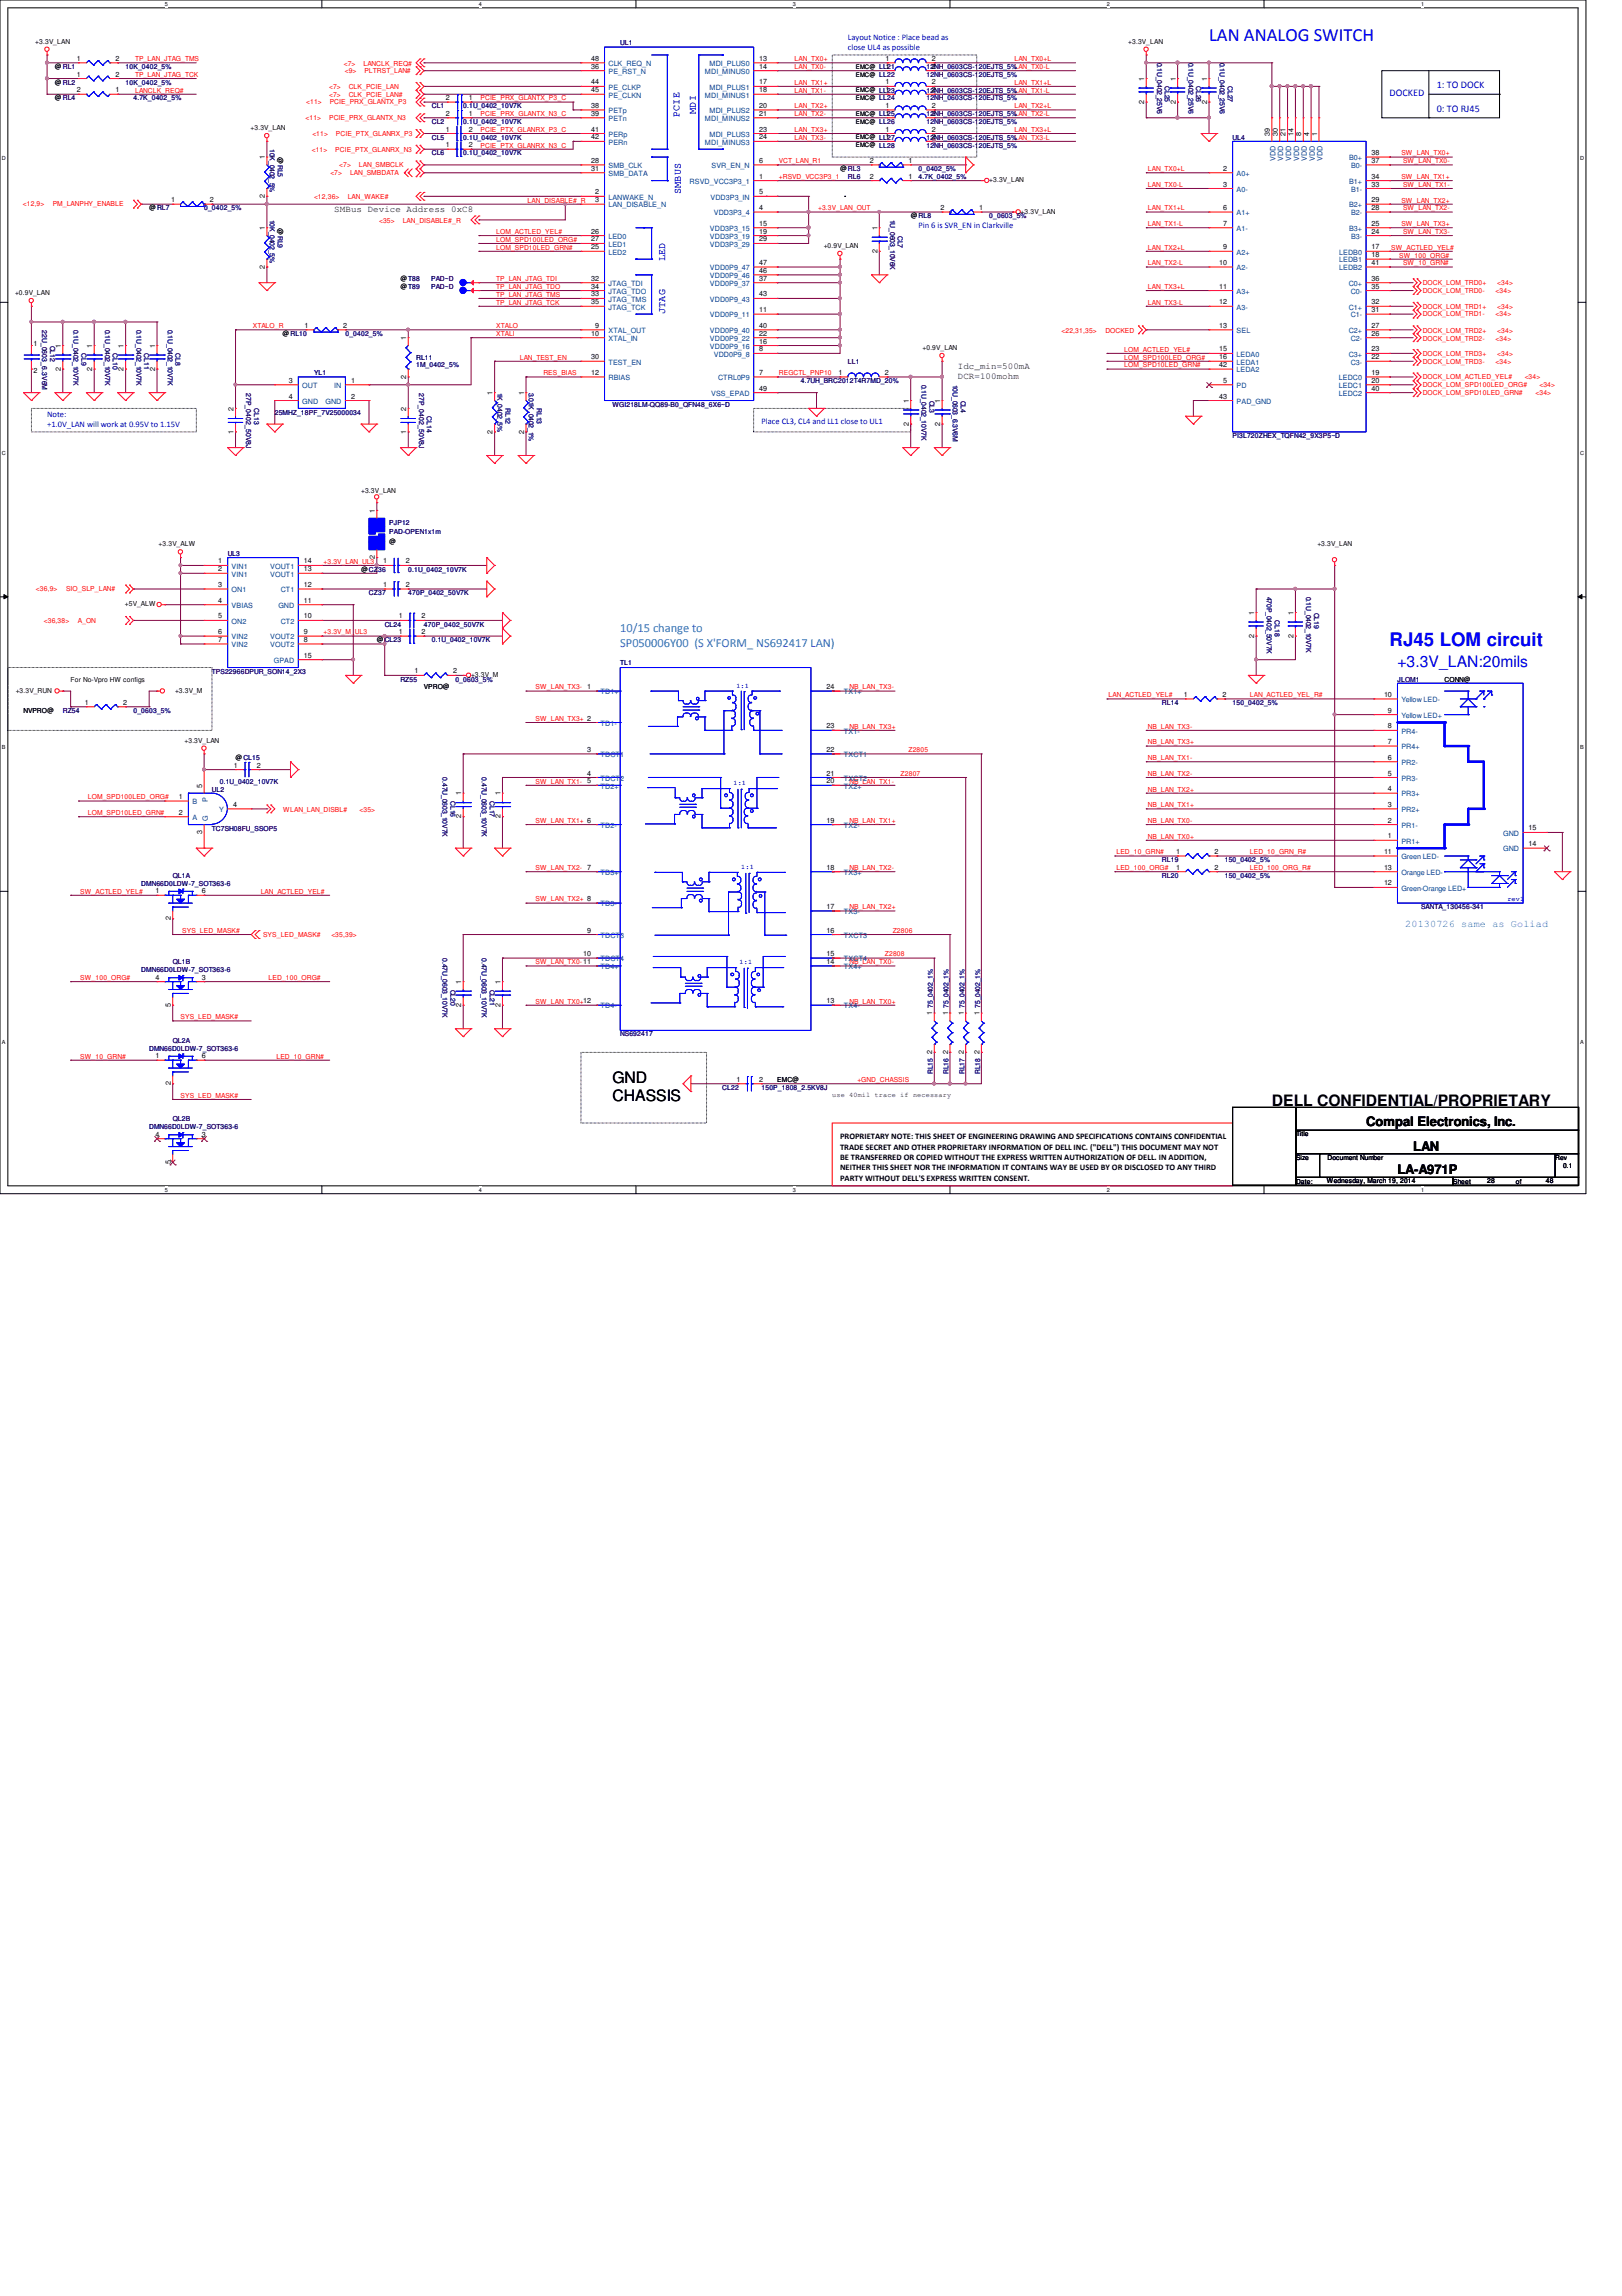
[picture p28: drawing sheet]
<svg xmlns="http://www.w3.org/2000/svg" width="210mm" height="297mm" viewBox="0 0 210 297" stroke-linecap="round" stroke-linejoin="round" font-family="sans-serif">
<defs><g id="words">
<g font-size="2.4" fill="#00f">
<text x="156.5" y="5.3">LAN ANALOG SWITCH</text>
<text x="179.8" y="83.5">RJ45 LOM circuit</text>
</g>
<text font-size="2" fill="#00f" x="180.8" y="86.2">+3.3V_LAN:20mils</text>
<g font-size="2">
<text x="79.2" y="140.1">GND</text>
<text x="79.2" y="142.5">CHASSIS</text>
<text x="164.6" y="143.1">DELL CONFIDENTIAL/PROPRIETARY</text>
</g>
<g font-size="1.7">
<text x="176.8" y="145.6">Compal Electronics, Inc.</text>
<text x="182.9" y="148.9">LAN</text>
<text x="180.8" y="151.9">LA-A971P</text>
</g>
<g font-size="1.6" fill="#0080ff">
<text x="80.3" y="81.8">10/15 change to</text>
<text x="80.3" y="83.7">SP050006Y00 (S X'FORM_ NS692417 LAN)</text>
</g>
<g font-size="1.3" fill="#00f">
<text x="185.9" y="11.4">1: TO DOCK</text>
<text x="87.9" y="15.2" transform="rotate(-90 87.9 15.2)">PCIE</text>
<text x="90" y="14.7" transform="rotate(-90 90 14.7)">MDI</text>
<text x="179.8" y="12.4">DOCKED</text>
<text x="185.9" y="14.5">0: TO RJ45</text>
<text x="88.1" y="25.1" transform="rotate(-90 88.1 25.1)">SMBUS</text>
<text x="86.1" y="33.8" transform="rotate(-90 86.1 33.8)">LED</text>
<text x="86.1" y="40.6" transform="rotate(-90 86.1 40.6)">JTAG</text>
</g>
<text font-size="1.3" fill="#0080ff" x="181.9" y="119.9">20130726 same as Goliad</text>
<g font-size="1.2">
<text x="43.3" y="27.4">SMBus Device Address 0xC8</text>
<text x="124" y="47.7">Idc_min=500mA</text>
<text x="124" y="49">DCR=100mohm</text>
</g>
<g font-size="1.1" fill="#00f">
<text x="109.7" y="5.1">Layout Notice : Place bead as</text>
<text x="109.7" y="6.5">close UL4 as possible</text>
<text x="118.9" y="29.5">Pin 6 is SVR_EN in Clarkville</text>
<text x="6.1" y="53.9">Note:</text>
<text x="6.1" y="55.2">+1.0V_LAN will work at 0.95V to 1.15V</text>
<text x="98.6" y="54.9">Place CL3, CL4 and LL1 close to UL1</text>
</g>
<g font-size="1.1">
<text x="108.7" y="147.4">PROPRIETARY NOTE: THIS SHEET OF ENGINEERING DRAWING AND SPECIFICATIONS CONTAINS CONFIDENTIAL</text>
<text x="108.7" y="148.7">TRADE SECRET AND OTHER PROPRIETARY INFORMATION OF DELL INC. (&quot;DELL&quot;) THIS DOCUMENT MAY NOT</text>
<text x="108.7" y="150.1">BE TRANSFERRED OR COPIED WITHOUT THE EXPRESS WRITTEN AUTHORIZATION OF DELL. IN ADDITION,</text>
<text x="108.7" y="151.4">NEITHER THIS SHEET NOR THE INFORMATION IT CONTAINS WAY BE USED BY OR DISCLOSED TO ANY THIRD</text>
<text x="108.7" y="152.8">PARTY WITHOUT DELL'S EXPRESS WRITTEN CONSENT.</text>
</g>
<g font-size=".9">
<text x="4.6" y="5.7">+3.3V_LAN</text>
<text x="146" y="5.7">+3.3V_LAN</text>
<text x="7.1" y="11">@RL2</text>
<text x="7.1" y="8.9">@RL1</text>
<text x="9.9" y="9.9">1</text>
<text x="9.9" y="7.9">1</text>
<text x="9.9" y="11.9">2</text>
<text x="14.9" y="9.9">2</text>
<text x="14.9" y="7.9">2</text>
<text x="14.9" y="11.9">1</text>
<text x="76.5" y="8.9">36</text>
<text x="76.5" y="10.9">44</text>
<text x="76.5" y="11.9">45</text>
<text x="76.5" y="7.9">48</text>
<text x="98.3" y="7.9">13</text>
<text x="98.3" y="8.9">14</text>
<text x="98.3" y="10.9">17</text>
<text x="98.3" y="11.9">18</text>
<text x="114.6" y="10.9">1</text>
<text x="114.6" y="7.9">1</text>
<text x="114.6" y="11.9">1</text>
<text x="114.6" y="8.9">1</text>
<text x="120.6" y="10.9">2</text>
<text x="120.6" y="7.9">2</text>
<text x="120.6" y="11.9">2</text>
<text x="120.6" y="8.9">2</text>
<text x="148.1" y="10.5" transform="rotate(-90 148.1 10.5)">1</text>
<text x="152.1" y="10.5" transform="rotate(-90 152.1 10.5)">1</text>
<text x="156.2" y="10.5" transform="rotate(-90 156.2 10.5)">1</text>
<text x="7.1" y="13">@RL4</text>
<text x="32.4" y="16.8">+3.3V_LAN</text>
<text x="57.7" y="15">2</text>
<text x="57.7" y="13">2</text>
<text x="57.7" y="17">1</text>
<text x="60.7" y="15">1</text>
<text x="60.7" y="13">1</text>
<text x="60.7" y="17">2</text>
<text x="76.5" y="14">38</text>
<text x="76.5" y="15">39</text>
<text x="76.5" y="17">41</text>
<text x="98.3" y="14">20</text>
<text x="98.3" y="15">21</text>
<text x="98.3" y="17">23</text>
<text x="114.6" y="15">1</text>
<text x="114.6" y="17">1</text>
<text x="114.6" y="14">1</text>
<text x="120.6" y="15">2</text>
<text x="120.6" y="17">2</text>
<text x="120.6" y="14">2</text>
<text x="148.1" y="13.4" transform="rotate(-90 148.1 13.4)">2</text>
<text x="152.1" y="13.4" transform="rotate(-90 152.1 13.4)">2</text>
<text x="156.2" y="13.4" transform="rotate(-90 156.2 13.4)">2</text>
<text x="164.3" y="17.6" transform="rotate(-90 164.3 17.6)">39</text>
<text x="165.4" y="17.6" transform="rotate(-90 165.4 17.6)">30</text>
<text x="166.4" y="17.6" transform="rotate(-90 166.4 17.6)">21</text>
<text x="167.4" y="17.6" transform="rotate(-90 167.4 17.6)">14</text>
<text x="168.4" y="17.6" transform="rotate(-90 168.4 17.6)">8</text>
<text x="169.4" y="17.6" transform="rotate(-90 169.4 17.6)">4</text>
<text x="170.4" y="17.6" transform="rotate(-90 170.4 17.6)">1</text>
<text x="34.3" y="20.6" transform="rotate(-90 34.3 20.6)">1</text>
<text x="35.9" y="20.3" transform="rotate(90 35.9 20.3)">@RL5</text>
<text x="57.7" y="19.1">1</text>
<text x="60.7" y="19.1">2</text>
<text x="76.5" y="21.1">28</text>
<text x="76.5" y="22.1">31</text>
<text x="76.5" y="18">42</text>
<text x="98.3" y="23.1">1</text>
<text x="98.3" y="21.1">6</text>
<text x="98.3" y="18">24</text>
<text x="108.7" y="22.1">@RL3</text>
<text x="112.6" y="23.1">2</text>
<text x="112.6" y="21.1">2</text>
<text x="114.6" y="18">1</text>
<text x="117.6" y="23.1">1</text>
<text x="117.6" y="21.1">1</text>
<text x="120.6" y="18">2</text>
<text x="128" y="23.6">+3.3V_LAN</text>
<text x="158.3" y="22.1">2</text>
<text x="177.5" y="23.1">34</text>
<text x="177.5" y="21.1">37</text>
<text x="177.5" y="20.1">38</text>
<text x="19.3" y="27.2">@RL7</text>
<text x="22.1" y="26.2">1</text>
<text x="27.1" y="26.2">2</text>
<text x="34.3" y="29.8" transform="rotate(-90 34.3 29.8)">1</text>
<text x="34.3" y="25.6" transform="rotate(-90 34.3 25.6)">2</text>
<text x="35.9" y="29.5" transform="rotate(90 35.9 29.5)">@RL9</text>
<text x="77" y="25.1">2</text>
<text x="77" y="26.2">3</text>
<text x="98.3" y="27.2">4</text>
<text x="98.3" y="25.1">5</text>
<text x="98.3" y="29.2">15</text>
<text x="113.5" y="29.8" transform="rotate(-90 113.5 29.8)">1</text>
<text x="117.9" y="28.2">@RL8</text>
<text x="121.7" y="27.2">2</text>
<text x="126.7" y="27.2">1</text>
<text x="132.1" y="27.6">+3.3V_LAN</text>
<text x="158.3" y="24.1">3</text>
<text x="158.3" y="27.2">6</text>
<text x="158.3" y="29.2">7</text>
<text x="177.5" y="29.2">25</text>
<text x="177.5" y="27.2">28</text>
<text x="177.5" y="26.2">29</text>
<text x="177.5" y="24.1">33</text>
<text x="34.3" y="34.8" transform="rotate(-90 34.3 34.8)">2</text>
<text x="76.5" y="32.3">25</text>
<text x="76.5" y="30.2">26</text>
<text x="76.5" y="31.2">27</text>
<text x="98.3" y="30.2">19</text>
<text x="98.3" y="31.2">29</text>
<text x="98.3" y="35.3">46</text>
<text x="98.3" y="34.3">47</text>
<text x="106.6" y="32.1">+0.9V_LAN</text>
<text x="113.5" y="32.7" transform="rotate(-90 113.5 32.7)">2</text>
<text x="157.8" y="34.3">10</text>
<text x="158.3" y="32.3">9</text>
<text x="177.5" y="32.3">17</text>
<text x="177.5" y="33.3">18</text>
<text x="177.5" y="30.2">24</text>
<text x="177.5" y="34.3">41</text>
<text x="1.9" y="38.2">+0.9V_LAN</text>
<text x="51.8" y="36.4">@T88</text>
<text x="51.8" y="37.4">@T89</text>
<text x="76.5" y="36.3">32</text>
<text x="76.5" y="38.4">33</text>
<text x="76.5" y="37.3">34</text>
<text x="76.5" y="39.4">35</text>
<text x="98.3" y="40.4">11</text>
<text x="98.3" y="36.3">37</text>
<text x="98.3" y="38.4">43</text>
<text x="157.8" y="37.3">11</text>
<text x="157.8" y="39.4">12</text>
<text x="177.5" y="40.4">31</text>
<text x="177.5" y="39.4">32</text>
<text x="177.5" y="37.3">35</text>
<text x="177.5" y="36.3">36</text>
<text x="4.3" y="44.8">1</text>
<text x="7.9" y="48" transform="rotate(-90 7.9 48)">2</text>
<text x="7.9" y="45" transform="rotate(-90 7.9 45)">1</text>
<text x="11.9" y="48" transform="rotate(-90 11.9 48)">2</text>
<text x="11.9" y="45" transform="rotate(-90 11.9 45)">1</text>
<text x="16" y="48" transform="rotate(-90 16 48)">2</text>
<text x="16" y="45" transform="rotate(-90 16 45)">1</text>
<text x="20.1" y="48" transform="rotate(-90 20.1 48)">2</text>
<text x="20.1" y="45" transform="rotate(-90 20.1 45)">1</text>
<text x="36.6" y="43.5">@RL10</text>
<text x="39.4" y="42.4">1</text>
<text x="44.4" y="42.4">2</text>
<text x="52.6" y="44" transform="rotate(-90 52.6 44)">1</text>
<text x="76.5" y="43.4">10</text>
<text x="76.5" y="46.5">30</text>
<text x="77" y="42.4">9</text>
<text x="98.3" y="45.5">8</text>
<text x="98.3" y="44.5">16</text>
<text x="98.3" y="43.4">22</text>
<text x="98.3" y="42.4">40</text>
<text x="119.4" y="45.3">+0.9V_LAN</text>
<text x="157.8" y="42.4">13</text>
<text x="157.8" y="45.5">15</text>
<text x="157.8" y="46.5">16</text>
<text x="157.8" y="47.5">42</text>
<text x="177.5" y="46.5">22</text>
<text x="177.5" y="45.5">23</text>
<text x="177.5" y="43.4">26</text>
<text x="177.5" y="42.4">27</text>
<text x="4.3" y="48.3">2</text>
<text x="30.2" y="53.1" transform="rotate(-90 30.2 53.1)">2</text>
<text x="37.4" y="49.5">3</text>
<text x="37.4" y="51.6">4</text>
<text x="45.4" y="49.5">1</text>
<text x="45.4" y="51.6">2</text>
<text x="52.6" y="53.1" transform="rotate(-90 52.6 53.1)">2</text>
<text x="52.6" y="49" transform="rotate(-90 52.6 49)">2</text>
<text x="63.8" y="51.1" transform="rotate(-90 63.8 51.1)">1</text>
<text x="67.8" y="51.1" transform="rotate(-90 67.8 51.1)">1</text>
<text x="76.5" y="48.5">12</text>
<text x="98.3" y="48.5">7</text>
<text x="98.3" y="50.5">49</text>
<text x="108.5" y="48.5">1</text>
<text x="114.5" y="48.5">2</text>
<text x="117.6" y="52.1" transform="rotate(-90 117.6 52.1)">1</text>
<text x="121.7" y="52.1" transform="rotate(-90 121.7 52.1)">1</text>
<text x="157.8" y="51.6">43</text>
<text x="158.3" y="49.5">5</text>
<text x="177.5" y="48.5">19</text>
<text x="177.5" y="49.5">20</text>
<text x="177.5" y="50.5">40</text>
<text x="30.2" y="56.1" transform="rotate(-90 30.2 56.1)">1</text>
<text x="52.6" y="56.1" transform="rotate(-90 52.6 56.1)">1</text>
<text x="63.8" y="56.1" transform="rotate(-90 63.8 56.1)">2</text>
<text x="67.8" y="56.1" transform="rotate(-90 67.8 56.1)">2</text>
<text x="117.6" y="55.1" transform="rotate(-90 117.6 55.1)">2</text>
<text x="121.7" y="55.1" transform="rotate(-90 121.7 55.1)">2</text>
<text x="46.7" y="63.8">+3.3V_LAN</text>
<text x="20.5" y="70.7">+3.3V_ALW</text>
<text x="48.5" y="66.3" transform="rotate(-90 48.5 66.3)">1</text>
<text x="50.4" y="70.3">@</text>
<text x="170.5" y="70.7">+3.3V_LAN</text>
<text x="28.2" y="72.9">1</text>
<text x="28.2" y="73.9">2</text>
<text x="28.2" y="75.9">3</text>
<text x="28.2" y="78">4</text>
<text x="39.3" y="78">11</text>
<text x="39.3" y="75.9">12</text>
<text x="39.3" y="73.9">13</text>
<text x="39.3" y="72.9">14</text>
<text x="46.7" y="74">@CZ36</text>
<text x="48.5" y="72.3" transform="rotate(-90 48.5 72.3)">2</text>
<text x="49.6" y="75.9">1</text>
<text x="49.6" y="72.9">1</text>
<text x="52.5" y="75.9">2</text>
<text x="52.5" y="72.9">2</text>
<text x="16.2" y="78.4">+5V_ALW</text>
<text x="28.2" y="80">5</text>
<text x="28.2" y="82">6</text>
<text x="28.2" y="83.1">7</text>
<text x="39.3" y="83.1">8</text>
<text x="39.3" y="82">9</text>
<text x="39.3" y="80">10</text>
<text x="48.8" y="83.1">@CL23</text>
<text x="51.6" y="80">1</text>
<text x="51.6" y="82">1</text>
<text x="54.6" y="80">2</text>
<text x="54.6" y="82">2</text>
<text x="162.3" y="82.5" transform="rotate(-90 162.3 82.5)">2</text>
<text x="162.3" y="79.5" transform="rotate(-90 162.3 79.5)">1</text>
<text x="167.4" y="82.5" transform="rotate(-90 167.4 82.5)">2</text>
<text x="167.4" y="79.5" transform="rotate(-90 167.4 79.5)">1</text>
<text x="2" y="89.6">+3.3V_RUN</text>
<text x="9.1" y="88.2">For No-Vpro HW configs</text>
<text x="22.6" y="89.6">+3.3V_M</text>
<text x="39.3" y="85.1">15</text>
<text x="53.6" y="87.1">1</text>
<text x="54.9" y="89.2">VPRO@</text>
<text x="58.6" y="87.1">2</text>
<text x="61" y="87.6">+3.3V_M</text>
<text x="107" y="89.2">24</text>
<text x="186.9" y="88.2">CONN@</text>
<text x="3" y="92.2">NVPRO@</text>
<text x="11" y="91.2">1</text>
<text x="16" y="91.2">2</text>
<text x="107" y="94.2">23</text>
<text x="153.2" y="90.2">1</text>
<text x="158.2" y="90.2">2</text>
<text x="179.1" y="90.2">10</text>
<text x="179.6" y="94.2">8</text>
<text x="179.6" y="92.2">9</text>
<text x="23.9" y="96.1">+3.3V_LAN</text>
<text x="26.2" y="101.9" transform="rotate(-90 26.2 101.9)">5</text>
<text x="30.3" y="99.3">1</text>
<text x="30.5" y="98.3">@CL15</text>
<text x="33.2" y="99.3">2</text>
<text x="76" y="97.3">3</text>
<text x="76" y="100.3">4</text>
<text x="107" y="101.3">20</text>
<text x="107" y="100.3">21</text>
<text x="107" y="97.3">22</text>
<text x="179.6" y="100.3">5</text>
<text x="179.6" y="98.3">6</text>
<text x="179.6" y="96.3">7</text>
<text x="23.2" y="103.4">1</text>
<text x="23.2" y="105.4">2</text>
<text x="26.2" y="107.9" transform="rotate(-90 26.2 107.9)">3</text>
<text x="30.2" y="104.4">4</text>
<text x="59.7" y="105.9" transform="rotate(-90 59.7 105.9)">2</text>
<text x="59.7" y="102.9" transform="rotate(-90 59.7 102.9)">1</text>
<text x="64.8" y="105.9" transform="rotate(-90 64.8 105.9)">2</text>
<text x="64.8" y="102.9" transform="rotate(-90 64.8 102.9)">1</text>
<text x="107" y="106.4">19</text>
<text x="179.6" y="106.4">2</text>
<text x="179.6" y="104.4">3</text>
<text x="179.6" y="102.4">4</text>
<text x="197.8" y="107.4">15</text>
<text x="107" y="112.5">18</text>
<text x="152.2" y="110.5">1</text>
<text x="152.2" y="112.5">1</text>
<text x="157.2" y="110.5">2</text>
<text x="157.2" y="112.5">2</text>
<text x="179.1" y="110.5">11</text>
<text x="179.1" y="112.5">13</text>
<text x="179.6" y="108.5">1</text>
<text x="197.8" y="109.5">14</text>
<text x="20.1" y="115.6">1</text>
<text x="22.1" y="119.1" transform="rotate(-90 22.1 119.1)">2</text>
<text x="26.1" y="115.6">6</text>
<text x="107" y="117.6">17</text>
<text x="179.1" y="114.6">12</text>
<text x="75.5" y="123.7">10</text>
<text x="76" y="120.7">9</text>
<text x="107" y="124.7">14</text>
<text x="107" y="123.7">15</text>
<text x="107" y="120.7">16</text>
<text x="20.1" y="126.7">4</text>
<text x="22.1" y="130.3" transform="rotate(-90 22.1 130.3)">5</text>
<text x="26.1" y="126.7">3</text>
<text x="59.7" y="130.3" transform="rotate(-90 59.7 130.3)">2</text>
<text x="59.7" y="127.3" transform="rotate(-90 59.7 127.3)">1</text>
<text x="64.8" y="130.3" transform="rotate(-90 64.8 130.3)">2</text>
<text x="64.8" y="127.3" transform="rotate(-90 64.8 127.3)">1</text>
<text x="107" y="129.8">13</text>
<text x="120.6" y="131.4" transform="rotate(-90 120.6 131.4)">1</text>
<text x="122.7" y="131.4" transform="rotate(-90 122.7 131.4)">1</text>
<text x="124.7" y="131.4" transform="rotate(-90 124.7 131.4)">1</text>
<text x="126.7" y="131.4" transform="rotate(-90 126.7 131.4)">1</text>
<text x="20.1" y="136.9">1</text>
<text x="26.1" y="136.9">6</text>
<text x="120.6" y="136.4" transform="rotate(-90 120.6 136.4)">2</text>
<text x="122.7" y="136.4" transform="rotate(-90 122.7 136.4)">2</text>
<text x="124.7" y="136.4" transform="rotate(-90 124.7 136.4)">2</text>
<text x="126.7" y="136.4" transform="rotate(-90 126.7 136.4)">2</text>
<text x="22.1" y="140.4" transform="rotate(-90 22.1 140.4)">2</text>
<text x="95.3" y="140">1</text>
<text x="98.3" y="140">2</text>
<text x="100.6" y="140">EMC@</text>
<text x="107.7" y="141.9">use 40mil trace if necessary</text>
<text x="20.1" y="147.1">4</text>
<text x="26.1" y="147.1">3</text>
<text x="167.7" y="147">Title</text>
<text x="22.1" y="150.6" transform="rotate(-90 22.1 150.6)">5</text>
<text x="167.7" y="150.1">Size</text>
<text x="167.7" y="153.1">Date:</text>
<text x="171.7" y="153">Wednesday, March 19, 2014</text>
<text x="171.8" y="150.1">Document Number</text>
<text x="188" y="153.1">Sheet</text>
<text x="192.4" y="153">28</text>
<text x="196.2" y="153.1">of</text>
<text x="200.1" y="153">48</text>
<text x="201.3" y="150.1">Rev</text>
<text x="202.3" y="151.1">0.1</text>
</g>
<g font-size=".9" fill="#000080">
<text x="80.3" y="5.9">UL1</text>
<text x="16.3" y="11">10K_0402_5%</text>
<text x="16.3" y="8.9">10K_0402_5%</text>
<text x="119.9" y="12">12NH_0603CS-120EJTS_5%LAN_TX1-L</text>
<text x="119.9" y="8.9">12NH_0603CS-120EJTS_5%LAN_TX0-L</text>
<text x="119.9" y="9.9">12NH_0603CS-120EJTS_5%</text>
<text x="149.7" y="8.1" transform="rotate(90 149.7 8.1)">0.1U_0402_25V6</text>
<text x="150.7" y="11.2" transform="rotate(90 150.7 11.2)">CL25</text>
<text x="153.8" y="8.1" transform="rotate(90 153.8 8.1)">0.1U_0402_25V6</text>
<text x="154.8" y="11.2" transform="rotate(90 154.8 11.2)">CL26</text>
<text x="157.9" y="8.1" transform="rotate(90 157.9 8.1)">0.1U_0402_25V6</text>
<text x="158.9" y="11.2" transform="rotate(90 158.9 11.2)">CL27</text>
<text x="17.3" y="13">4.7K_0402_5%</text>
<text x="55.9" y="16">CL2</text>
<text x="55.9" y="14">CL1</text>
<text x="59.9" y="16">0.1U_0402_10V7K</text>
<text x="59.9" y="14">0.1U_0402_10V7K</text>
<text x="119.9" y="16">12NH_0603CS-120EJTS_5%</text>
<text x="119.9" y="13">12NH_0603CS-120EJTS_5%</text>
<text x="119.9" y="15">12NH_0603CS-120EJTS_5%LAN_TX2-L</text>
<text x="34.9" y="19.3" transform="rotate(90 34.9 19.3)">10K_0402_5%</text>
<text x="55.9" y="20.1">CL6</text>
<text x="55.9" y="18.1">CL5</text>
<text x="59.9" y="20.1">0.1U_0402_10V7K</text>
<text x="59.9" y="18.1">0.1U_0402_10V7K</text>
<text x="109.7" y="23.2">RL6</text>
<text x="118.9" y="23.2">4.7K_0402_5%</text>
<text x="118.9" y="22.1">0_0402_5%</text>
<text x="119.9" y="18.1">12NH_0603CS-120EJTS_5%LAN_TX3-L</text>
<text x="119.9" y="19.1">12NH_0603CS-120EJTS_5%</text>
<text x="159.5" y="18.1">UL4</text>
<text x="26.4" y="27.2">0_0402_5%</text>
<text x="34.9" y="28.4" transform="rotate(90 34.9 28.4)">10K_0402_5%</text>
<text x="115.2" y="28.4" transform="rotate(90 115.2 28.4)">1U_0603_10V6K</text>
<text x="128" y="28.2">0_0603_5%</text>
<text x="116.2" y="30.5" transform="rotate(90 116.2 30.5)">CL7</text>
<text x="55.8" y="36.4">PAD~D</text>
<text x="55.8" y="37.4">PAD~D</text>
<text x="5.5" y="42.7" transform="rotate(90 5.5 42.7)">22U_0603_6.3V6M</text>
<text x="6.5" y="44.7" transform="rotate(90 6.5 44.7)">CL12</text>
<text x="9.5" y="42.7" transform="rotate(90 9.5 42.7)">0.1U_0402_10V7K</text>
<text x="10.5" y="45.7" transform="rotate(90 10.5 45.7)">CL9</text>
<text x="13.6" y="42.7" transform="rotate(90 13.6 42.7)">0.1U_0402_10V7K</text>
<text x="14.6" y="45.7" transform="rotate(90 14.6 45.7)">CL10</text>
<text x="17.7" y="42.7" transform="rotate(90 17.7 42.7)">0.1U_0402_10V7K</text>
<text x="18.7" y="45.7" transform="rotate(90 18.7 45.7)">CL11</text>
<text x="21.7" y="42.7" transform="rotate(90 21.7 42.7)">0.1U_0402_10V7K</text>
<text x="22.7" y="45.7" transform="rotate(90 22.7 45.7)">CL8</text>
<text x="44.7" y="43.5">0_0402_5%</text>
<text x="53.8" y="46.5">RL11</text>
<text x="53.8" y="47.5">1M_0402_5%</text>
<text x="109.7" y="47">LL1</text>
<text x="31.9" y="50.8" transform="rotate(90 31.9 50.8)">27P_0402_50V8J</text>
<text x="32.9" y="52.8" transform="rotate(90 32.9 52.8)">CL13</text>
<text x="35.6" y="53.6">25MHZ_18PF_7V25000034</text>
<text x="40.6" y="48.6">YL1</text>
<text x="54.2" y="50.8" transform="rotate(90 54.2 50.8)">27P_0402_50V8J</text>
<text x="55.2" y="53.8" transform="rotate(90 55.2 53.8)">CL14</text>
<text x="64.4" y="50.8" transform="rotate(90 64.4 50.8)">1K_0402_5%</text>
<text x="65.4" y="52.8" transform="rotate(90 65.4 52.8)">RL12</text>
<text x="68.5" y="50.8" transform="rotate(90 68.5 50.8)">3.01K_0402_1%</text>
<text x="69.5" y="52.8" transform="rotate(90 69.5 52.8)">RL13</text>
<text x="79.2" y="52.6">WGI218LM-QQ89-B0_QFN48_6X6~D</text>
<text x="103.6" y="49.6">4.7UH_BRC2012T4R7MD_20%</text>
<text x="119.3" y="49.8" transform="rotate(90 119.3 49.8)">0.1U_0402_10V7K</text>
<text x="120.3" y="51.8" transform="rotate(90 120.3 51.8)">CL3</text>
<text x="123.3" y="49.8" transform="rotate(90 123.3 49.8)">10U_0603_6.3V6M</text>
<text x="124.3" y="51.8" transform="rotate(90 124.3 51.8)">CL4</text>
<text x="159.5" y="56.7">PI3L720ZHEX_TQFN42_9X3P5~D</text>
<text x="29.5" y="71.9">UL3</text>
<text x="50.4" y="67.9">PJP12</text>
<text x="50.4" y="69.1">PAD-OPEN1x1m</text>
<text x="47.8" y="77">CZ37</text>
<text x="52.8" y="77">470P_0402_50V7K</text>
<text x="52.8" y="74">0.1U_0402_10V7K</text>
<text x="164" y="77.2" transform="rotate(90 164 77.2)">470P_0402_50V7K</text>
<text x="169" y="77.2" transform="rotate(90 169 77.2)">0.1U_0402_10V7K</text>
<text x="49.8" y="81.1">CL24</text>
<text x="54.9" y="81.1">470P_0402_50V7K</text>
<text x="55.9" y="83.1">0.1U_0402_10V7K</text>
<text x="165" y="80.3" transform="rotate(90 165 80.3)">CL18</text>
<text x="170.1" y="79.2" transform="rotate(90 170.1 79.2)">CL19</text>
<text x="27.4" y="87.2">TPS22966DPUR_SON14_2X3</text>
<text x="51.8" y="88.2">RZ55</text>
<text x="58.9" y="88.2">0_0603_5%</text>
<text x="80.3" y="86.1">TL1</text>
<text x="180.8" y="88.2">JLOM1</text>
<text x="8.1" y="92.2">RZ54</text>
<text x="17.3" y="92.2">0_0603_5%</text>
<text x="150.4" y="91.2">RL14</text>
<text x="159.5" y="91.2">150_0402_5%</text>
<text x="28.4" y="101.4">0.1U_0402_10V7K</text>
<text x="57.3" y="100.6" transform="rotate(90 57.3 100.6)">0.47U_0603_10V7K</text>
<text x="62.4" y="100.6" transform="rotate(90 62.4 100.6)">0.47U_0603_10V7K</text>
<text x="27.4" y="102.4">UL2</text>
<text x="27.4" y="107.5">TC7SH08FU_SSOP5</text>
<text x="58.3" y="103.6" transform="rotate(90 58.3 103.6)">CL16</text>
<text x="63.4" y="103.6" transform="rotate(90 63.4 103.6)">CL17</text>
<text x="22.4" y="113.6">QL1A</text>
<text x="150.4" y="111.5">RL19</text>
<text x="150.4" y="113.6">RL20</text>
<text x="158.5" y="111.5">150_0402_5%</text>
<text x="158.5" y="113.6">150_0402_5%</text>
<text x="18.3" y="114.6">DMN66D0LDW-7_SOT363-6</text>
<text x="183.9" y="117.6">SANTA_130456-341</text>
<text x="18.3" y="125.8">DMN66D0LDW-7_SOT363-6</text>
<text x="22.4" y="124.8">QL1B</text>
<text x="57.3" y="124" transform="rotate(90 57.3 124)">0.47U_0603_10V7K</text>
<text x="62.4" y="124" transform="rotate(90 62.4 124)">0.47U_0603_10V7K</text>
<text x="58.3" y="128" transform="rotate(90 58.3 128)">CL20</text>
<text x="63.4" y="128" transform="rotate(90 63.4 128)">CL21</text>
<text x="120.7" y="130.3" transform="rotate(-90 120.7 130.3)">75_0402_1%</text>
<text x="122.8" y="130.3" transform="rotate(-90 122.8 130.3)">75_0402_1%</text>
<text x="124.8" y="130.3" transform="rotate(-90 124.8 130.3)">75_0402_1%</text>
<text x="126.8" y="130.3" transform="rotate(-90 126.8 130.3)">75_0402_1%</text>
<text x="19.3" y="135.9">DMN66D0LDW-7_SOT363-6</text>
<text x="22.4" y="134.9">QL2A</text>
<text x="80.3" y="134">NS692417</text>
<text x="93.5" y="141">CL22</text>
<text x="98.6" y="141">150P_1808_2.5KV8J</text>
<text x="120.7" y="139" transform="rotate(-90 120.7 139)">RL15</text>
<text x="122.8" y="139" transform="rotate(-90 122.8 139)">RL16</text>
<text x="124.8" y="139" transform="rotate(-90 124.8 139)">RL17</text>
<text x="126.8" y="139" transform="rotate(-90 126.8 139)">RL18</text>
<text x="19.3" y="146.1">DMN66D0LDW-7_SOT363-6</text>
<text x="22.4" y="145.1">QL2B</text>
</g>
<g font-size=".9" fill="#f00">
<text x="17.5" y="12">LANCLK_REQ#</text>
<text x="17.5" y="9.9">TP_LAN_JTAG_TCK</text>
<text x="17.5" y="7.9">TP_LAN_JTAG_TMS</text>
<text x="42.6" y="11.5">&lt;7&gt;</text>
<text x="44.5" y="8.5">&lt;7&gt;</text>
<text x="44.6" y="9.4">&lt;9&gt;</text>
<text x="45.1" y="11.5">CLK_PCIE_LAN</text>
<text x="47" y="8.5">LANCLK_REQ#</text>
<text x="47.2" y="9.4">PLTRST_LAN#</text>
<text x="102.8" y="7.9">LAN_TX0+</text>
<text x="102.8" y="8.9">LAN_TX0-</text>
<text x="102.8" y="11">LAN_TX1+</text>
<text x="102.8" y="12">LAN_TX1-</text>
<text x="131.3" y="7.9">LAN_TX0+L</text>
<text x="131.3" y="11">LAN_TX1+L</text>
<text x="39.5" y="15.5">&lt;11&gt;</text>
<text x="39.6" y="13.5">&lt;11&gt;</text>
<text x="40.4" y="17.6">&lt;11&gt;</text>
<text x="42.6" y="12.5">&lt;7&gt;</text>
<text x="42.6" y="15.5">PCIE_PRX_GLANTX_N3</text>
<text x="42.7" y="13.5">PCIE_PRX_GLANTX_P3</text>
<text x="43.5" y="17.6">PCIE_PTX_GLANRX_P3</text>
<text x="45.1" y="12.5">CLK_PCIE_LAN#</text>
<text x="62.2" y="15">PCIE_PRX_GLANTX_N3_C</text>
<text x="62.2" y="13">PCIE_PRX_GLANTX_P3_C</text>
<text x="62.2" y="17.1">PCIE_PTX_GLANRX_P3_C</text>
<text x="102.8" y="14">LAN_TX2+</text>
<text x="102.8" y="15">LAN_TX2-</text>
<text x="102.8" y="17.1">LAN_TX3+</text>
<text x="131.3" y="14">LAN_TX2+L</text>
<text x="131.3" y="17.1">LAN_TX3+L</text>
<text x="40.3" y="19.6">&lt;11&gt;</text>
<text x="42.8" y="22.6">&lt;7&gt;</text>
<text x="43.4" y="19.6">PCIE_PTX_GLANRX_N3</text>
<text x="43.9" y="21.6">&lt;7&gt;</text>
<text x="45.3" y="22.6">LAN_SMBDATA</text>
<text x="46.4" y="21.6">LAN_SMBCLK</text>
<text x="62.2" y="19.1">PCIE_PTX_GLANRX_N3_C</text>
<text x="100.8" y="23.2">+RSVD_VCC3P3_1</text>
<text x="100.8" y="21.1">VCT_LAN_R1</text>
<text x="102.8" y="18.1">LAN_TX3-</text>
<text x="148.5" y="22.1">LAN_TX0+L</text>
<text x="181.4" y="20.1">SW_LAN_TX0+</text>
<text x="181.4" y="23.2">SW_LAN_TX1+</text>
<text x="181.6" y="21.1">SW_LAN_TX0-</text>
<text x="3" y="26.7">&lt;12,9&gt;</text>
<text x="6.8" y="26.7">PM_LANPHY_ENABLE</text>
<text x="40.6" y="25.8">&lt;12,36&gt;</text>
<text x="45" y="25.8">LAN_WAKE#</text>
<text x="49.1" y="28.8">&lt;35&gt;</text>
<text x="52.1" y="28.8">LAN_DISABLE#_R</text>
<text x="68.3" y="26.2">LAN_DISABLE#_R</text>
<text x="105.9" y="27.2">+3.3V_LAN_OUT</text>
<text x="148.5" y="24.2">LAN_TX0-L</text>
<text x="148.5" y="27.2">LAN_TX1+L</text>
<text x="148.5" y="29.3">LAN_TX1-L</text>
<text x="181.4" y="26.2">SW_LAN_TX2+</text>
<text x="181.4" y="29.3">SW_LAN_TX3+</text>
<text x="181.6" y="24.2">SW_LAN_TX1-</text>
<text x="181.6" y="27.2">SW_LAN_TX2-</text>
<text x="64.2" y="30.3">LOM_ACTLED_YEL#</text>
<text x="64.2" y="31.3">LOM_SPD100LED_ORG#</text>
<text x="64.2" y="32.3">LOM_SPD10LED_GRN#</text>
<text x="148.5" y="32.3">LAN_TX2+L</text>
<text x="148.5" y="34.3">LAN_TX2-L</text>
<text x="180" y="32.3">SW_ACTLED_YEL#</text>
<text x="181.1" y="33.3">SW_100_ORG#</text>
<text x="181.6" y="34.3">SW_10_GRN#</text>
<text x="181.6" y="30.3">SW_LAN_TX3-</text>
<text x="64.2" y="39.4">TP_LAN_JTAG_TCK</text>
<text x="64.2" y="36.4">TP_LAN_JTAG_TDI</text>
<text x="64.2" y="37.4">TP_LAN_JTAG_TDO</text>
<text x="64.2" y="38.4">TP_LAN_JTAG_TMS</text>
<text x="148.5" y="37.4">LAN_TX3+L</text>
<text x="148.5" y="39.4">LAN_TX3-L</text>
<text x="184.1" y="37.9">DOCK_LOM_TRD0-</text>
<text x="184.1" y="36.9">DOCK_LOM_TRD0+</text>
<text x="184.1" y="39.9">DOCK_LOM_TRD1+</text>
<text x="184.1" y="40.9">DOCK_LOM_TRD1-</text>
<text x="193.5" y="37.9">&lt;34&gt;</text>
<text x="193.5" y="40.9">&lt;34&gt;</text>
<text x="193.8" y="36.9">&lt;34&gt;</text>
<text x="193.8" y="39.9">&lt;34&gt;</text>
<text x="32.7" y="42.5">XTALO_R</text>
<text x="64.2" y="43.5">XTALI</text>
<text x="64.2" y="42.5">XTALO</text>
<text x="67.3" y="46.5">LAN_TEST_EN</text>
<text x="137.4" y="43.1">&lt;22,31,35&gt;</text>
<text x="143" y="43.1">DOCKED</text>
<text x="145.5" y="45.5">LOM_ACTLED_YEL#</text>
<text x="145.5" y="46.5">LOM_SPD100LED_ORG#</text>
<text x="145.5" y="47.5">LOM_SPD10LED_GRN#</text>
<text x="184.1" y="44.1">DOCK_LOM_TRD2-</text>
<text x="184.1" y="43.1">DOCK_LOM_TRD2+</text>
<text x="184.1" y="47">DOCK_LOM_TRD3-</text>
<text x="184.1" y="46">DOCK_LOM_TRD3+</text>
<text x="193.5" y="44.1">&lt;34&gt;</text>
<text x="193.5" y="47">&lt;34&gt;</text>
<text x="193.8" y="43.1">&lt;34&gt;</text>
<text x="193.8" y="46">&lt;34&gt;</text>
<text x="70.3" y="48.6">RES_BIAS</text>
<text x="100.8" y="48.6">REGCTL_PNP10</text>
<text x="184.1" y="49.1">DOCK_LOM_ACTLED_YEL#</text>
<text x="184.1" y="51.1">DOCK_LOM_SPD10LED_GRN#</text>
<text x="184.1" y="50.1">DOCK_LOM_SPD100LED_ORG#</text>
<text x="197.3" y="49.1">&lt;34&gt;</text>
<text x="198.7" y="51.1">&lt;34&gt;</text>
<text x="199.2" y="50.1">&lt;34&gt;</text>
<text x="4.7" y="76.5">&lt;36,9&gt;</text>
<text x="8.6" y="76.5">SIO_SLP_LAN#</text>
<text x="41.9" y="72.9">+3.3V_LAN_UL3</text>
<text x="5.7" y="80.6">&lt;36,38&gt;</text>
<text x="10.1" y="80.6">A_ON</text>
<text x="41.9" y="82.1">+3.3V_M_UL3</text>
<text x="69.3" y="89.2">SW_LAN_TX3- 1</text>
<text x="109.9" y="89.2">NB_LAN_TX3-</text>
<text x="69.3" y="93.3">SW_LAN_TX3+ 2</text>
<text x="109.9" y="94.3">NB_LAN_TX3+</text>
<text x="143.5" y="90.2">LAN_ACTLED_YEL#</text>
<text x="148.5" y="94.3">NB_LAN_TX3-</text>
<text x="161.8" y="90.2">LAN_ACTLED_YEL_R#</text>
<text x="69.3" y="101.4">SW_LAN_TX1- 5</text>
<text x="109.9" y="101.4">NB_LAN_TX1-</text>
<text x="116.5" y="100.4">Z2807</text>
<text x="117.6" y="97.3">Z2805</text>
<text x="148.5" y="98.3">NB_LAN_TX1-</text>
<text x="148.5" y="100.4">NB_LAN_TX2-</text>
<text x="148.5" y="96.3">NB_LAN_TX3+</text>
<text x="11.4" y="105.5">LOM_SPD10LED_GRN#</text>
<text x="11.4" y="103.4">LOM_SPD100LED_ORG#</text>
<text x="36.7" y="105">WLAN_LAN_DISBL#</text>
<text x="46.5" y="105">&lt;35&gt;</text>
<text x="69.3" y="106.5">SW_LAN_TX1+ 6</text>
<text x="109.9" y="106.5">NB_LAN_TX1+</text>
<text x="148.5" y="106.5">NB_LAN_TX0-</text>
<text x="148.5" y="104.4">NB_LAN_TX1+</text>
<text x="148.5" y="102.4">NB_LAN_TX2+</text>
<text x="69.3" y="112.6">SW_LAN_TX2- 7</text>
<text x="109.9" y="112.6">NB_LAN_TX2-</text>
<text x="144.5" y="112.6">LED_100_ORG#</text>
<text x="144.5" y="110.5">LED_10_GRN#</text>
<text x="148.5" y="108.5">NB_LAN_TX0+</text>
<text x="161.8" y="112.6">LED_100_ORG_R#</text>
<text x="161.8" y="110.5">LED_10_GRN_R#</text>
<text x="10.4" y="115.6">SW_ACTLED_YEL#</text>
<text x="33.7" y="115.6">LAN_ACTLED_YEL#</text>
<text x="69.3" y="116.6">SW_LAN_TX2+ 8</text>
<text x="109.9" y="117.6">NB_LAN_TX2+</text>
<text x="23.6" y="120.7">SYS_LED_MASK#</text>
<text x="34" y="121.2">SYS_LED_MASK#</text>
<text x="42.9" y="121.2">&lt;35,39&gt;</text>
<text x="69.3" y="124.8">SW_LAN_TX0-11</text>
<text x="109.9" y="124.8">NB_LAN_TX0-</text>
<text x="114.5" y="123.7">Z2808</text>
<text x="115.5" y="120.7">Z2806</text>
<text x="10.4" y="126.8">SW_100_ORG#</text>
<text x="23.4" y="131.9">SYS_LED_MASK#</text>
<text x="34.8" y="126.8">LED_100_ORG#</text>
<text x="69.3" y="129.8">SW_LAN_TX0+12</text>
<text x="109.9" y="129.8">NB_LAN_TX0+</text>
<text x="10.4" y="136.9">SW_10_GRN#</text>
<text x="35.8" y="136.9">LED_10_GRN#</text>
<text x="23.4" y="142">SYS_LED_MASK#</text>
<text x="111" y="140">+GND_CHASSIS</text>
</g>
<g font-size=".9" fill="#004080">
<text x="78.7" y="9.6">PE_RST_N</text>
<text x="78.7" y="11.6">PE_CLKP</text>
<text x="78.7" y="8.6">CLK_REQ_N</text>
<text x="91.2" y="9.6">MDI_MINUS0</text>
<text x="91.8" y="8.6">MDI_PLUS0</text>
<text x="91.8" y="11.6">MDI_PLUS1</text>
<text x="78.7" y="14.6">PETp</text>
<text x="78.7" y="15.7">PETn</text>
<text x="78.7" y="17.7">PERp</text>
<text x="78.7" y="12.6">PE_CLKN</text>
<text x="91.2" y="12.6">MDI_MINUS1</text>
<text x="91.2" y="15.7">MDI_MINUS2</text>
<text x="91.8" y="14.6">MDI_PLUS2</text>
<text x="91.8" y="17.7">MDI_PLUS3</text>
<text x="78.7" y="21.8">SMB_CLK</text>
<text x="78.7" y="22.8">SMB_DATA</text>
<text x="78.7" y="18.7">PERn</text>
<text x="89.2" y="23.8">RSVD_VCC3P3_1</text>
<text x="91.2" y="18.7">MDI_MINUS3</text>
<text x="92.1" y="21.8">SVR_EN_N</text>
<text x="160" y="22.8">A0+</text>
<text x="165.1" y="20.8" transform="rotate(-90 165.1 20.8)">VDD</text>
<text x="166.1" y="20.8" transform="rotate(-90 166.1 20.8)">VDD</text>
<text x="167.1" y="20.8" transform="rotate(-90 167.1 20.8)">VDD</text>
<text x="168.1" y="20.8" transform="rotate(-90 168.1 20.8)">VDD</text>
<text x="169.1" y="20.8" transform="rotate(-90 169.1 20.8)">VDD</text>
<text x="170.1" y="20.8" transform="rotate(-90 170.1 20.8)">VDD</text>
<text x="171.2" y="20.8" transform="rotate(-90 171.2 20.8)">VDD</text>
<text x="174.6" y="23.8">B1+</text>
<text x="174.6" y="20.7">B0+</text>
<text x="174.8" y="21.8">B0-</text>
<text x="78.7" y="25.8">LANWAKE_N</text>
<text x="78.7" y="26.8">LAN_DISABLE_N</text>
<text x="91.9" y="29.9">VDD3P3_15</text>
<text x="91.9" y="25.8">VDD3P3_IN</text>
<text x="92.4" y="27.9">VDD3P3_4</text>
<text x="160" y="24.8">A0-</text>
<text x="160" y="27.9">A1+</text>
<text x="160" y="29.9">A1-</text>
<text x="174.6" y="29.9">B3+</text>
<text x="174.6" y="26.8">B2+</text>
<text x="174.8" y="27.9">B2-</text>
<text x="174.8" y="24.8">B1-</text>
<text x="78.7" y="32.9">LED2</text>
<text x="78.7" y="30.9">LED0</text>
<text x="78.7" y="31.9">LED1</text>
<text x="91.9" y="30.9">VDD3P3_19</text>
<text x="91.9" y="31.9">VDD3P3_29</text>
<text x="91.9" y="36">VDD0P9_46</text>
<text x="91.9" y="35">VDD0P9_47</text>
<text x="160" y="32.9">A2+</text>
<text x="160" y="35">A2-</text>
<text x="173.3" y="32.9">LEDB0</text>
<text x="173.3" y="34">LEDB1</text>
<text x="173.3" y="35">LEDB2</text>
<text x="174.8" y="30.9">B3-</text>
<text x="78.7" y="37">JTAG_TDI</text>
<text x="78.7" y="39">JTAG_TMS</text>
<text x="78.7" y="38">JTAG_TDO</text>
<text x="78.7" y="40">JTAG_TCK</text>
<text x="91.9" y="41.1">VDD0P9_11</text>
<text x="91.9" y="37">VDD0P9_37</text>
<text x="91.9" y="39">VDD0P9_43</text>
<text x="160" y="38">A3+</text>
<text x="160" y="40">A3-</text>
<text x="174.5" y="40">C1+</text>
<text x="174.5" y="37">C0+</text>
<text x="174.8" y="41.1">C1-</text>
<text x="174.8" y="38">C0-</text>
<text x="78.7" y="43.1">XTAL_OUT</text>
<text x="78.7" y="44.1">XTAL_IN</text>
<text x="78.7" y="47.2">TEST_EN</text>
<text x="91.9" y="45.1">VDD0P9_16</text>
<text x="91.9" y="44.1">VDD0P9_22</text>
<text x="91.9" y="43.1">VDD0P9_40</text>
<text x="92.4" y="46.1">VDD0P9_8</text>
<text x="160" y="43.1">SEL</text>
<text x="160" y="46.1">LEDA0</text>
<text x="160" y="47.2">LEDA1</text>
<text x="174.5" y="46.1">C3+</text>
<text x="174.5" y="43.1">C2+</text>
<text x="174.8" y="47.2">C3-</text>
<text x="174.8" y="44.1">C2-</text>
<text x="39.1" y="50.2">OUT</text>
<text x="39.1" y="52.2">GND</text>
<text x="42.1" y="52.2">GND</text>
<text x="43.3" y="50.2">IN</text>
<text x="78.7" y="49.2">RBIAS</text>
<text x="92" y="51.2">VSS_EPAD</text>
<text x="92.9" y="49.2">CTRL0P9</text>
<text x="160" y="50.2">PD</text>
<text x="160" y="48.2">LEDA2</text>
<text x="160" y="52.2">PAD_GND</text>
<text x="173.3" y="49.2">LEDC0</text>
<text x="173.3" y="50.2">LEDC1</text>
<text x="173.3" y="51.2">LEDC2</text>
<text x="30" y="73.6">VIN1</text>
<text x="30" y="74.6">VIN1</text>
<text x="30" y="76.6">ON1</text>
<text x="35" y="74.6">VOUT1</text>
<text x="35" y="73.6">VOUT1</text>
<text x="36.3" y="76.6">CT1</text>
<text x="30" y="78.7">VBIAS</text>
<text x="30" y="80.7">ON2</text>
<text x="30" y="82.7">VIN2</text>
<text x="30" y="83.7">VIN2</text>
<text x="35" y="83.7">VOUT2</text>
<text x="35" y="82.7">VOUT2</text>
<text x="36" y="78.7">GND</text>
<text x="36.3" y="80.7">CT2</text>
<text x="35.4" y="85.8">GPAD</text>
<text x="77.7" y="89.8">TD1+</text>
<text x="109.2" y="89.8">TX1+</text>
<text x="77.7" y="93.9">TD1-</text>
<text x="109.2" y="94.9">TX1-</text>
<text x="181.4" y="94.9">PR4-</text>
<text x="181.4" y="92.9">Yellow LED+</text>
<text x="181.4" y="90.8">Yellow LED-</text>
<text x="77.7" y="98">TDCT1</text>
<text x="77.7" y="101">TDCT2</text>
<text x="109.2" y="101">TXCT2</text>
<text x="109.2" y="98">TXCT1</text>
<text x="181.4" y="101">PR3-</text>
<text x="181.4" y="99">PR2-</text>
<text x="181.4" y="96.9">PR4+</text>
<text x="24.9" y="104.1">B</text>
<text x="24.9" y="106.1">A</text>
<text x="26.9" y="106.2" transform="rotate(-90 26.9 106.2)">G</text>
<text x="26.9" y="103.8" transform="rotate(-90 26.9 103.8)">P</text>
<text x="28.4" y="105.1">Y</text>
<text x="77.7" y="102">TD2+</text>
<text x="77.7" y="107.1">TD2-</text>
<text x="109.2" y="107.1">TX2-</text>
<text x="109.2" y="102">TX2+</text>
<text x="181.4" y="107.1">PR1-</text>
<text x="181.4" y="105.1">PR2+</text>
<text x="181.4" y="103">PR3+</text>
<text x="77.7" y="113.2">TD3+</text>
<text x="109.2" y="113.2">TX3+</text>
<text x="181.4" y="109.1">PR1+</text>
<text x="181.4" y="111.2">Green LED-</text>
<text x="181.4" y="113.2">Orange LED-</text>
<text x="194.5" y="110.2">GND</text>
<text x="194.5" y="108.1">GND</text>
<text x="77.7" y="117.3">TD3-</text>
<text x="109.2" y="118.3">TX3-</text>
<text x="181.4" y="115.2">Green-Orange LED+</text>
<text x="77.7" y="121.3">TDCT3</text>
<text x="77.7" y="124.4">TDCT4</text>
<text x="77.7" y="125.4">TD4+</text>
<text x="109.2" y="125.4">TX4+</text>
<text x="109.2" y="124.4">TXCT4</text>
<text x="109.2" y="121.3">TXCT3</text>
<text x="77.7" y="130.5">TD4-</text>
<text x="109.2" y="130.5">TX4-</text>
</g>
<g font-size=".9" fill="#00f">
<text x="95.3" y="89">1:1</text>
<text x="94.9" y="101.6">1:1</text>
<text x="95.9" y="112.5">1:1</text>
<text x="195.1" y="116.5">rev1</text>
<text x="95.7" y="124.8">1:1</text>
</g>
<g font-size=".8">
<text x="110.7" y="11.9">EMC@ LL23</text>
<text x="110.7" y="8.9">EMC@ LL21</text>
<text x="110.7" y="9.9">EMC@ LL22</text>
<text x="110.7" y="16">EMC@ LL26</text>
<text x="110.7" y="13">EMC@ LL24</text>
<text x="110.7" y="15">EMC@ LL25</text>
<text x="110.7" y="18">EMC@ LL27</text>
<text x="110.7" y="19.1">EMC@ LL28</text>
</g>
<g font-size=".7">
<text x="21.3" y=".8">5</text>
<text x="62" y=".8">4</text>
<text x="102.6" y=".8">3</text>
<text x="143.3" y=".8">2</text>
<text x="183.9" y=".8">1</text>
<text x=".3" y="20.7">D</text>
<text x="204.5" y="20.7">D</text>
<text x=".3" y="58.8">C</text>
<text x="204.5" y="58.8">C</text>
<text x=".3" y="96.9">B</text>
<text x="204.5" y="96.9">B</text>
<text x=".3" y="135">A</text>
<text x="204.5" y="135">A</text>
<text x="21.3" y="154.2">5</text>
<text x="62" y="154.2">4</text>
<text x="102.6" y="154.2">3</text>
<text x="143.3" y="154.2">2</text>
<text x="183.9" y="154.2">1</text>
</g>
</g></defs>
<path d="M0 0h205.2v154.4h-205.2zM1 1h203.2v152.4h-203.2z" fill="none" stroke="#000" stroke-width=".13"/>
<g fill="#fff">
<path d="M21.3 .1h.4v.8h-.4z"/>
<path d="M21.3 153.5h.4v.8h-.4z"/>
</g>
<path d="M41.7 0v1M41.7 153.4v1" fill="none" stroke="#000" stroke-width=".13"/>
<g fill="#fff">
<path d="M62 .1h.4v.8h-.4z"/>
<path d="M62 153.5h.4v.8h-.4z"/>
</g>
<path d="M82.3 0v1M82.3 153.4v1" fill="none" stroke="#000" stroke-width=".13"/>
<g fill="#fff">
<path d="M102.6 .1h.4v.8h-.4z"/>
<path d="M102.6 153.5h.4v.8h-.4z"/>
</g>
<path d="M122.9 0v1M122.9 153.4v1" fill="none" stroke="#000" stroke-width=".13"/>
<g fill="#fff">
<path d="M143.3 .1h.3v.8h-.3z"/>
<path d="M143.3 153.5h.3v.8h-.3z"/>
</g>
<path d="M163.6 0v1M163.6 153.4v1" fill="none" stroke="#000" stroke-width=".13"/>
<g fill="#fff">
<path d="M183.9 .1h.4v.8h-.4z"/>
<path d="M183.9 153.5h.4v.8h-.4z"/>
<path d="M.3 20.1h.5v.8h-.5z"/>
<path d="M204.5 20.1h.5v.8h-.5z"/>
<path d="M.3 58.2h.5v.8h-.5z"/>
<path d="M204.5 58.2h.5v.8h-.5z"/>
</g>
<path d="M0 39.1h1M204.2 39.1h1" fill="none" stroke="#000" stroke-width=".13"/>
<g fill="#fff">
<path d="M.3 96.3h.4v.8h-.4z"/>
<path d="M204.5 96.3h.4v.8h-.4z"/>
</g>
<path d="M0 77.2h1M.5 76.9l.5 .3-.5 .3zM204.2 77.2l.5-.3v.6zM204.2 77.2h1" fill="none" stroke="#000" stroke-width=".13"/>
<path d="M.5 76.9l.5 .3-.5 .3zM204.2 77.2l.5-.3v.6z" fill="#000"/>
<g fill="#fff">
<path d="M.3 134.4h.4v.8h-.4z"/>
<path d="M204.5 134.4h.4v.8h-.4z"/>
</g>
<g fill="none" stroke="#000" stroke-width=".13">
<path d="M107.7 7.1h18.7v13.2h-18.7zM178.8 9.1h15.3v6.1h-15.3zM184.9 15.2h.1M184.9 9.1v6.1M184.9 12.2h9.2M194.1 12.2h.1M99.1 25.4h.1M109.3 25.4h.1M4.1 52.8h21.3v3.1h-21.3zM97.5 52.8h20.4v3.1h-20.4zM1 86.4h26.4v8.1h-26.4zM0 115.3h1"/>
<path d="M204.2 115.3h1M75.2 136.1h16.2v9.2h-16.2z"/>
</g>
<path d="M107.7 145.3h51.8v8.1h-51.8z" fill="none" stroke="#f00" stroke-width=".13"/>
<path d="M100.6 36.6h.1M108.7 35.6h.1M108.7 35.6v1h-8.1" fill="none" stroke="#800040" stroke-width=".13"/>
<path d="M108.6 36.4h.2v.3h-.1h-.1z" fill-rule="evenodd" fill="#f0f"/>
<path d="M108.6 36.4h.2v.3h-.1h-.1z" fill="none" stroke="#f0f" stroke-width=".13"/>
<path d="M108.6 35.4h.2v.3h-.1h-.1z" fill-rule="evenodd" fill="#f0f"/>
<path d="M108.6 35.4h.2v.3h-.1h-.1z" fill="none" stroke="#f0f" stroke-width=".13"/>
<path d="M100.6 35.6h.1M100.6 35.6h8.1" fill="none" stroke="#800040" stroke-width=".13"/>
<path d="M108.6 35.4h.2v.3h-.1h-.1z" fill-rule="evenodd" fill="#f0f"/>
<path d="M108.6 35.4h.2v.3h-.1h-.1z" fill="none" stroke="#f0f" stroke-width=".13"/>
<path d="M100.6 44.7h.1M108.7 43.7h.1M108.7 43.7v1h-8.1" fill="none" stroke="#800040" stroke-width=".13"/>
<path d="M108.6 44.5h.2v.3l-.1 .1-.1-.1z" fill-rule="evenodd" fill="#f0f"/>
<path d="M108.6 44.5h.2v.3l-.1 .1-.1-.1z" fill="none" stroke="#f0f" stroke-width=".13"/>
<path d="M108.6 43.5h.2v.3l-.1 .1-.1-.1z" fill-rule="evenodd" fill="#f0f"/>
<path d="M108.6 43.5h.2v.3l-.1 .1-.1-.1z" fill="none" stroke="#f0f" stroke-width=".13"/>
<path d="M100.6 43.7h.1M100.6 43.7h8.1" fill="none" stroke="#800040" stroke-width=".13"/>
<path d="M108.6 43.5h.2v.3l-.1 .1-.1-.1z" fill-rule="evenodd" fill="#f0f"/>
<path d="M108.6 43.5h.2v.3l-.1 .1-.1-.1z" fill="none" stroke="#f0f" stroke-width=".13"/>
<path d="M100.6 45.7h.1M108.7 44.7h.1M108.7 44.7v1h-8.1" fill="none" stroke="#800040" stroke-width=".13"/>
<path d="M108.6 44.5h.2v.3l-.1 .1-.1-.1z" fill-rule="evenodd" fill="#f0f"/>
<path d="M108.6 44.5h.2v.3l-.1 .1-.1-.1z" fill="none" stroke="#f0f" stroke-width=".13"/>
<path d="M100.6 38.6h.1M100.6 38.6h8.1M108.7 38.6h.1M108.7 38.6v2" fill="none" stroke="#800040" stroke-width=".13"/>
<path d="M108.6 40.5h.2v.2l-.1 .1-.1-.1z" fill-rule="evenodd" fill="#f0f"/>
<path d="M108.6 40.5h.2v.2l-.1 .1-.1-.1z" fill="none" stroke="#f0f" stroke-width=".13"/>
<path d="M108.6 38.4h.2v.3l-.1 .1-.1-.1z" fill-rule="evenodd" fill="#f0f"/>
<path d="M108.6 38.4h.2v.3l-.1 .1-.1-.1z" fill="none" stroke="#f0f" stroke-width=".13"/>
<path d="M108.7 40.6h.1M108.7 40.6v2.1" fill="none" stroke="#800040" stroke-width=".13"/>
<path d="M108.6 42.5h.2v.3h-.1h-.1z" fill-rule="evenodd" fill="#f0f"/>
<path d="M108.6 42.5h.2v.3h-.1h-.1z" fill="none" stroke="#f0f" stroke-width=".13"/>
<path d="M108.6 40.5h.2v.2l-.1 .1-.1-.1z" fill-rule="evenodd" fill="#f0f"/>
<path d="M108.6 40.5h.2v.2l-.1 .1-.1-.1z" fill="none" stroke="#f0f" stroke-width=".13"/>
<path d="M100.6 42.7h.1M100.6 42.7h8.1" fill="none" stroke="#800040" stroke-width=".13"/>
<path d="M108.6 42.5h.2v.3h-.1h-.1z" fill-rule="evenodd" fill="#f0f"/>
<path d="M108.6 42.5h.2v.3h-.1h-.1z" fill="none" stroke="#f0f" stroke-width=".13"/>
<path d="M108.7 34.5h.1M108.7 34.5v1.1" fill="none" stroke="#800040" stroke-width=".13"/>
<path d="M108.6 35.4h.2v.3h-.1h-.1z" fill-rule="evenodd" fill="#f0f"/>
<path d="M108.6 35.4h.2v.3h-.1h-.1z" fill="none" stroke="#f0f" stroke-width=".13"/>
<path d="M108.6 34.4h.2v.2l-.1 .1-.1-.1z" fill-rule="evenodd" fill="#f0f"/>
<path d="M108.6 34.4h.2v.2l-.1 .1-.1-.1z" fill="none" stroke="#f0f" stroke-width=".13"/>
<path d="M108.7 33.5h.1M108.7 33.5v1" fill="none" stroke="#800040" stroke-width=".13"/>
<path d="M108.6 34.4h.2v.2l-.1 .1-.1-.1z" fill-rule="evenodd" fill="#f0f"/>
<path d="M108.6 34.4h.2v.2l-.1 .1-.1-.1z" fill="none" stroke="#f0f" stroke-width=".13"/>
<path d="M100.6 40.6h.1M100.6 40.6h8.1" fill="none" stroke="#800040" stroke-width=".13"/>
<path d="M108.6 40.5h.2v.2l-.1 .1-.1-.1z" fill-rule="evenodd" fill="#f0f"/>
<path d="M108.6 40.5h.2v.2l-.1 .1-.1-.1z" fill="none" stroke="#f0f" stroke-width=".13"/>
<path d="M108.7 36.6h.1M108.7 36.6v2" fill="none" stroke="#800040" stroke-width=".13"/>
<path d="M108.6 38.4h.2v.3l-.1 .1-.1-.1z" fill-rule="evenodd" fill="#f0f"/>
<path d="M108.6 38.4h.2v.3l-.1 .1-.1-.1z" fill="none" stroke="#f0f" stroke-width=".13"/>
<path d="M108.6 36.4h.2v.3h-.1h-.1z" fill-rule="evenodd" fill="#f0f"/>
<path d="M108.6 36.4h.2v.3h-.1h-.1z" fill="none" stroke="#f0f" stroke-width=".13"/>
<path d="M108.7 42.7h.1M108.7 42.7v1" fill="none" stroke="#800040" stroke-width=".13"/>
<path d="M108.6 43.5h.2v.3l-.1 .1-.1-.1z" fill-rule="evenodd" fill="#f0f"/>
<path d="M108.6 43.5h.2v.3l-.1 .1-.1-.1z" fill="none" stroke="#f0f" stroke-width=".13"/>
<path d="M108.6 42.5h.2v.3h-.1h-.1z" fill-rule="evenodd" fill="#f0f"/>
<path d="M108.6 42.5h.2v.3h-.1h-.1z" fill="none" stroke="#f0f" stroke-width=".13"/>
<path d="M100.6 34.5h.1M100.6 34.5h8.1" fill="none" stroke="#800040" stroke-width=".13"/>
<path d="M108.6 34.4h.2v.2l-.1 .1-.1-.1z" fill-rule="evenodd" fill="#f0f"/>
<path d="M108.6 34.4h.2v.2l-.1 .1-.1-.1z" fill="none" stroke="#f0f" stroke-width=".13"/>
<path d="M6.1 8.1h.1M6.1 8.1h4.1" fill="none" stroke="#800040" stroke-width=".13"/>
<path d="M5.9 8h.3v.2l-.1 .1-.2-.1z" fill-rule="evenodd" fill="#f0f"/>
<path d="M5.9 8h.3v.2l-.1 .1-.2-.1z" fill="none" stroke="#f0f" stroke-width=".13"/>
<path d="M6.1 7.1h.1M6.1 7.1v1" fill="none" stroke="#800040" stroke-width=".13"/>
<path d="M5.9 8h.3v.2l-.1 .1-.2-.1z" fill-rule="evenodd" fill="#f0f"/>
<path d="M5.9 8h.3v.2l-.1 .1-.2-.1z" fill="none" stroke="#f0f" stroke-width=".13"/>
<path d="M6.1 10.2h.1M6.1 10.2h4.1" fill="none" stroke="#800040" stroke-width=".13"/>
<path d="M5.9 10h.3v.3h-.1h-.2z" fill-rule="evenodd" fill="#f0f"/>
<path d="M5.9 10h.3v.3h-.1h-.2z" fill="none" stroke="#f0f" stroke-width=".13"/>
<path d="M6.1 8.1h.1M6.1 8.1v2.1" fill="none" stroke="#800040" stroke-width=".13"/>
<path d="M5.9 10h.3v.3h-.1h-.2z" fill-rule="evenodd" fill="#f0f"/>
<path d="M5.9 10h.3v.3h-.1h-.2z" fill="none" stroke="#f0f" stroke-width=".13"/>
<path d="M5.9 8h.3v.2l-.1 .1-.2-.1z" fill-rule="evenodd" fill="#f0f"/>
<path d="M5.9 8h.3v.2l-.1 .1-.2-.1z" fill="none" stroke="#f0f" stroke-width=".13"/>
<path d="M6.1 12.2h.1M6.1 10.2h.1M6.1 12.2h4.1M6.1 10.2v2M34.5 18.3h.1M34.5 18.3v2M117.9 23.4h.1M117.9 23.4h9.1" fill="none" stroke="#800040" stroke-width=".13"/>
<path d="M5.9 10h.3v.3h-.1h-.2z" fill-rule="evenodd" fill="#f0f"/>
<path d="M5.9 10h.3v.3h-.1h-.2z" fill="none" stroke="#f0f" stroke-width=".13"/>
<path d="M100.6 27.4h.1M104.6 25.4h.1M104.6 25.4v2h-4" fill="none" stroke="#800040" stroke-width=".13"/>
<path d="M104.5 27.3h.3v.2l-.2 .1-.1-.1z" fill-rule="evenodd" fill="#f0f"/>
<path d="M104.5 27.3h.3v.2l-.2 .1-.1-.1z" fill="none" stroke="#f0f" stroke-width=".13"/>
<path d="M100.6 25.4h.1M100.6 30.5h.1M100.6 31.5h.1M100.6 25.4h4M100.6 30.5h4M104.6 30.5h.1M104.6 27.4h.1M104.6 30.5v1h-4M104.6 27.4h9.2M113.8 27.4h.1M113.8 27.4v2.1" fill="none" stroke="#800040" stroke-width=".13"/>
<path d="M104.5 27.3h.3v.2l-.2 .1-.1-.1z" fill-rule="evenodd" fill="#f0f"/>
<path d="M104.5 27.3h.3v.2l-.2 .1-.1-.1z" fill="none" stroke="#f0f" stroke-width=".13"/>
<path d="M104.6 27.4h.1M104.6 27.4v2.1" fill="none" stroke="#800040" stroke-width=".13"/>
<path d="M104.5 29.3h.3v.3h-.2h-.1z" fill-rule="evenodd" fill="#f0f"/>
<path d="M104.5 29.3h.3v.3h-.2h-.1z" fill="none" stroke="#f0f" stroke-width=".13"/>
<path d="M104.5 27.3h.3v.2l-.2 .1-.1-.1z" fill-rule="evenodd" fill="#f0f"/>
<path d="M104.5 27.3h.3v.2l-.2 .1-.1-.1z" fill="none" stroke="#f0f" stroke-width=".13"/>
<path d="M100.6 29.5h.1M100.6 29.5h4" fill="none" stroke="#800040" stroke-width=".13"/>
<path d="M104.5 29.3h.3v.3h-.2h-.1z" fill-rule="evenodd" fill="#f0f"/>
<path d="M104.5 29.3h.3v.3h-.2h-.1z" fill="none" stroke="#f0f" stroke-width=".13"/>
<path d="M104.6 29.5h.1M104.6 29.5v1" fill="none" stroke="#800040" stroke-width=".13"/>
<path d="M104.5 30.3h.3v.3h-.2h-.1z" fill-rule="evenodd" fill="#f0f"/>
<path d="M104.5 30.3h.3v.3h-.2h-.1z" fill="none" stroke="#f0f" stroke-width=".13"/>
<path d="M104.5 29.3h.3v.3h-.2h-.1z" fill-rule="evenodd" fill="#f0f"/>
<path d="M104.5 29.3h.3v.3h-.2h-.1z" fill="none" stroke="#f0f" stroke-width=".13"/>
<g fill="none" stroke="#800040" stroke-width=".13">
<path d="M54.9 11.2h.1M54.9 12.2h.1M54.9 8.1h.1M54.9 11.2h20.3M54.9 12.2h20.3M54.9 8.1h20.3M27.4 26.4h.1M34.5 34.5h.1M34.5 25.4h.1M34.5 25.4v1h-7.1M34.5 34.5v2.1M62 28.4h.1"/>
<path d="M73.2 26.4h.1M73.2 26.4h2M73.2 26.4v2h-11.2M100.6 23.4h.1M100.6 21.3h.1M100.6 23.4h12.2M100.6 21.3h12.2M113.8 32.5h.1M113.8 32.5v3.1M30.5 55.9h.1M30.5 55.9v2M35.6 51.8h.1"/>
<path d="M35.6 51.8v3.1M47.8 51.8h.1M47.8 51.8v3.1M52.8 55.9h.1M52.8 55.9v2M64 55.9h.1M64 55.9v3M68.1 55.9h.1M68.1 55.9v3M100.6 50.8h.1M100.6 50.8h5.1M105.7 50.8h.1"/>
<path d="M105.7 50.8v2"/>
</g>
<path d="M34.4 26.3h.3v.2l-.2 .1-.1-.1z" fill-rule="evenodd" fill="#f0f"/>
<path d="M34.4 26.3h.3v.2l-.2 .1-.1-.1z" fill="none" stroke="#f0f" stroke-width=".13"/>
<path d="M34.5 26.4h.1M34.5 26.4v3.1" fill="none" stroke="#800040" stroke-width=".13"/>
<path d="M34.4 26.3h.3v.2l-.2 .1-.1-.1z" fill-rule="evenodd" fill="#f0f"/>
<path d="M34.4 26.3h.3v.2l-.2 .1-.1-.1z" fill="none" stroke="#f0f" stroke-width=".13"/>
<path d="M34.5 26.4h.1M34.5 26.4h38.7" fill="none" stroke="#800040" stroke-width=".13"/>
<path d="M73 26.3h.3v.2l-.2 .1-.1-.1z" fill-rule="evenodd" fill="#f0f"/>
<path d="M73 26.3h.3v.2l-.2 .1-.1-.1z" fill="none" stroke="#f0f" stroke-width=".13"/>
<path d="M34.4 26.3h.3v.2l-.2 .1-.1-.1z" fill-rule="evenodd" fill="#f0f"/>
<path d="M34.4 26.3h.3v.2l-.2 .1-.1-.1z" fill="none" stroke="#f0f" stroke-width=".13"/>
<g fill="none" stroke="#800040" stroke-width=".13">
<path d="M15.2 12.2h.1M15.2 10.2h.1M15.2 8.1h.1M15.2 8.1h10.2M15.2 12.2h10.2M15.2 10.2h10.2M54.9 15.2h.1M54.9 13.2h.1M54.9 19.3h.1M54.9 17.3h.1M54.9 9.1h.1M54.9 9.1h20.3"/>
<path d="M54.9 15.2h3M54.9 17.3h3M54.9 13.2h3M54.9 19.3h3M61 15.2h.1M61 13.2h.1M61 19.3h.1M61 17.3h.1M61 15.2h14.2M61 17.3h14.2M61 13.2h13.2M74.2 14.2h.1"/>
<path d="M74.2 13.2h.1M74.2 18.3h.1M74.2 14.2h1M74.2 18.3h1M74.2 13.2v1M74.2 18.3v1h-13.2M100.6 9.1h.1M100.6 11.2h.1M100.6 12.2h.1M100.6 14.2h.1M100.6 15.2h.1M100.6 17.3h.1"/>
<path d="M100.6 18.3h.1M100.6 8.1h14.2M100.6 9.1h14.2M100.6 11.2h14.2M100.6 12.2h14.2M100.6 14.2h14.2M100.6 15.2h14.2M100.6 17.3h14.2M100.6 18.3h14.2M114.8 8.1h.1M18.3 26.4h.1M18.3 26.4h4.1"/>
<path d="M54.9 21.3h.1M54.9 22.4h.1M54.9 25.4h.1M54.9 21.3h20.3M54.9 22.4h20.3M54.9 25.4h20.3M62 30.5h.1M62 31.5h.1M62 32.5h.1M62 39.6h.1M62 36.6h.1M62 37.6h.1"/>
<path d="M62 38.6h.1M62 30.5h13.2M62 31.5h13.2M62 32.5h13.2M62 39.6h13.2M62 36.6h13.2M62 37.6h13.2M62 38.6h13.2M52.8 49.8h.1M52.8 49.8v3M64 46.7h.1M64 46.7h11.2"/>
<path d="M64 46.7v4.1M68.1 48.8h.1M68.1 48.8h7.1M68.1 48.8v2M100.6 48.8h.1M100.6 48.8h8.1"/>
</g>
<path d="M52.7 49.6h.2v.3l-.1 .1-.1-.1z" fill-rule="evenodd" fill="#f0f"/>
<path d="M52.7 49.6h.2v.3l-.1 .1-.1-.1z" fill="none" stroke="#f0f" stroke-width=".13"/>
<path d="M47.8 49.8h.1M52.8 49.8h.1M61 43.7h.1M61 43.7v6.1h-13.2M61 43.7h14.2" fill="none" stroke="#800040" stroke-width=".13"/>
<path d="M52.7 49.6h.2v.3l-.1 .1-.1-.1z" fill-rule="evenodd" fill="#f0f"/>
<path d="M52.7 49.6h.2v.3l-.1 .1-.1-.1z" fill="none" stroke="#f0f" stroke-width=".13"/>
<path d="M52.8 48.8h.1M52.8 48.8v1" fill="none" stroke="#800040" stroke-width=".13"/>
<path d="M52.7 49.6h.2v.3l-.1 .1-.1-.1z" fill-rule="evenodd" fill="#f0f"/>
<path d="M52.7 49.6h.2v.3l-.1 .1-.1-.1z" fill="none" stroke="#f0f" stroke-width=".13"/>
<path d="M52.8 42.7h.1M52.8 42.7h22.4" fill="none" stroke="#800040" stroke-width=".13"/>
<path d="M52.7 42.5h.2v.3h-.1h-.1z" fill-rule="evenodd" fill="#f0f"/>
<path d="M52.7 42.5h.2v.3h-.1h-.1z" fill="none" stroke="#f0f" stroke-width=".13"/>
<path d="M44.7 42.7h.1M44.7 42.7h8.1M52.8 42.7h.1M52.8 42.7v1" fill="none" stroke="#800040" stroke-width=".13"/>
<path d="M52.7 42.5h.2v.3h-.1h-.1z" fill-rule="evenodd" fill="#f0f"/>
<path d="M52.7 42.5h.2v.3h-.1h-.1z" fill="none" stroke="#f0f" stroke-width=".13"/>
<path d="M30.5 42.7h.1M30.5 49.8h.1M30.5 42.7h9.1M30.5 49.8v3" fill="none" stroke="#800040" stroke-width=".13"/>
<path d="M30.3 49.6h.3v.3l-.2 .1-.1-.1z" fill-rule="evenodd" fill="#f0f"/>
<path d="M30.3 49.6h.3v.3l-.2 .1-.1-.1z" fill="none" stroke="#f0f" stroke-width=".13"/>
<path d="M30.5 49.8h.1M30.5 49.8h5.1M172.7 76.2h.1M172.7 76.2v16.3" fill="none" stroke="#800040" stroke-width=".13"/>
<path d="M172.6 76h.2v.3l-.1 .1-.1-.1z" fill-rule="evenodd" fill="#f0f"/>
<path d="M172.6 76h.2v.3l-.1 .1-.1-.1z" fill="none" stroke="#f0f" stroke-width=".13"/>
<path d="M167.6 76.2h.1M167.6 76.2v3M167.6 76.2h5.1M200.2 107.7h.1M200.2 107.7h2" fill="none" stroke="#800040" stroke-width=".13"/>
<path d="M172.6 76h.2v.3l-.1 .1-.1-.1z" fill-rule="evenodd" fill="#f0f"/>
<path d="M172.6 76h.2v.3l-.1 .1-.1-.1z" fill="none" stroke="#f0f" stroke-width=".13"/>
<path d="M167.5 76h.3v.3l-.2 .1-.1-.1z" fill-rule="evenodd" fill="#f0f"/>
<path d="M167.5 76h.3v.3l-.2 .1-.1-.1z" fill="none" stroke="#f0f" stroke-width=".13"/>
<path d="M172.7 73.2h.1M172.7 73.2v3M172.7 92.5h.1M172.7 92.5v22.3M172.7 114.8h.1M172.7 114.8h5.1" fill="none" stroke="#800040" stroke-width=".13"/>
<path d="M172.6 92.3h.2v.3h-.1h-.1z" fill-rule="evenodd" fill="#f0f"/>
<path d="M172.6 92.3h.2v.3h-.1h-.1z" fill="none" stroke="#f0f" stroke-width=".13"/>
<path d="M162.6 76.2h.1M162.6 76.2h5M172.7 92.5h.1M172.7 92.5h5.1" fill="none" stroke="#800040" stroke-width=".13"/>
<path d="M167.5 76h.3v.3l-.2 .1-.1-.1z" fill-rule="evenodd" fill="#f0f"/>
<path d="M167.5 76h.3v.3l-.2 .1-.1-.1z" fill="none" stroke="#f0f" stroke-width=".13"/>
<path d="M162.6 76.2h.1M162.6 76.2v3M98.6 140.2h.1M98.6 140.2h24.3M120.9 140.2h.1" fill="none" stroke="#800040" stroke-width=".13"/>
<path d="M122.8 140h.2v.3l-.1 .1-.1-.1z" fill-rule="evenodd" fill="#f0f"/>
<path d="M122.8 140h.2v.3l-.1 .1-.1-.1z" fill="none" stroke="#f0f" stroke-width=".13"/>
<path d="M120.7 140h.3v.3l-.1 .1-.2-.1z" fill-rule="evenodd" fill="#f0f"/>
<path d="M120.7 140h.3v.3l-.1 .1-.2-.1z" fill="none" stroke="#f0f" stroke-width=".13"/>
<path d="M122.9 136.1h.1M122.9 136.1v4.1" fill="none" stroke="#800040" stroke-width=".13"/>
<path d="M122.8 140h.2v.3l-.1 .1-.1-.1z" fill-rule="evenodd" fill="#f0f"/>
<path d="M122.8 140h.2v.3l-.1 .1-.1-.1z" fill="none" stroke="#f0f" stroke-width=".13"/>
<path d="M120.9 136.1h.1M120.9 136.1v4.1M125 136.1h.1M125 136.1v4.1M127 136.1h.1M127 136.1v4.1h-2M125 140.2h.1" fill="none" stroke="#800040" stroke-width=".13"/>
<path d="M120.7 140h.3v.3l-.1 .1-.2-.1z" fill-rule="evenodd" fill="#f0f"/>
<path d="M120.7 140h.3v.3l-.1 .1-.2-.1z" fill="none" stroke="#f0f" stroke-width=".13"/>
<path d="M122.9 140.2h.1M122.9 140.2h2.1" fill="none" stroke="#800040" stroke-width=".13"/>
<path d="M124.8 140h.3v.3l-.2 .1-.1-.1z" fill-rule="evenodd" fill="#f0f"/>
<path d="M124.8 140h.3v.3l-.2 .1-.1-.1z" fill="none" stroke="#f0f" stroke-width=".13"/>
<path d="M122.8 140h.2v.3l-.1 .1-.1-.1z" fill-rule="evenodd" fill="#f0f"/>
<path d="M122.8 140h.2v.3l-.1 .1-.1-.1z" fill="none" stroke="#f0f" stroke-width=".13"/>
<path d="M162.6 85.3h.1M162.6 85.3v2.1" fill="none" stroke="#800040" stroke-width=".13"/>
<path d="M162.4 85.2h.3v.2l-.2 .1-.1-.1z" fill-rule="evenodd" fill="#f0f"/>
<path d="M162.4 85.2h.3v.2l-.2 .1-.1-.1z" fill="none" stroke="#f0f" stroke-width=".13"/>
<g fill="none" stroke="#800040" stroke-width=".13">
<path d="M4.1 39.6h.1M4.1 39.6v2.1M59.9 97.5h.1M59.9 97.5v5.1M59.9 97.5h17.3M107.7 97.5h.1M107.7 97.5h19.3M127 97.5h.1M127 97.5v33.6M143.3 90.4h.1M143.3 90.4h10.1M148.3 98.6h.1"/>
<path d="M148.3 96.5h.1M148.3 94.5h.1M148.3 98.6h29.5M148.3 96.5h29.5M148.3 94.5h29.5M158.5 90.4h.1M158.5 90.4h19.3M162.6 85.3h.1M162.6 82.3h.1M162.6 82.3v3M167.6 82.3h.1M167.6 82.3v3h-5"/>
<path d="M59.9 105.7h.1M59.9 105.7v4M65 105.7h.1M65 100.6h.1M65 100.6v2M65 105.7v4M65 100.6h12.2M107.7 100.6h.1M107.7 100.6h17.3M125 100.6h.1M125 100.6v30.5M144.3 112.8h.1"/>
<path d="M144.3 110.7h.1M144.3 112.8h8.1M144.3 110.7h8.1M148.3 108.7h.1M148.3 106.7h.1M148.3 104.6h.1M148.3 102.6h.1M148.3 100.6h.1M148.3 100.6h29.5M148.3 108.7h29.5M148.3 106.7h29.5M148.3 104.6h29.5"/>
<path d="M148.3 102.6h29.5M157.5 112.8h.1M157.5 110.7h.1M157.5 112.8h20.3M157.5 110.7h20.3M59.9 130h.1M59.9 120.9h.1M59.9 120.9v6.1M59.9 130v3.1M59.9 120.9h17.3M65 130h.1M65 124h.1"/>
<path d="M65 124v3M65 130v3.1M65 124h12.2M107.7 120.9h.1M107.7 124h.1M107.7 120.9h15.2M107.7 124h13.2M120.9 124h.1M120.9 124v7.1M122.9 120.9h.1M122.9 120.9v10.2M89.4 140.2h6.1"/>
<path d="M95.5 140.2h.1"/>
</g>
<path d="M3.9 41.5h.3v.3h-.2h-.1z" fill-rule="evenodd" fill="#f0f"/>
<path d="M3.9 41.5h.3v.3h-.2h-.1z" fill="none" stroke="#f0f" stroke-width=".13"/>
<path d="M4.1 41.7h.1M4.1 41.7v3M4.1 41.7h4" fill="none" stroke="#800040" stroke-width=".13"/>
<path d="M8 41.5h.2v.3h-.1h-.1z" fill-rule="evenodd" fill="#f0f"/>
<path d="M8 41.5h.2v.3h-.1h-.1z" fill="none" stroke="#f0f" stroke-width=".13"/>
<path d="M8.1 41.7h.1M8.1 41.7v3M12.2 41.7h.1M12.2 41.7v3" fill="none" stroke="#800040" stroke-width=".13"/>
<path d="M12 41.5h.3v.3h-.2h-.1z" fill-rule="evenodd" fill="#f0f"/>
<path d="M12 41.5h.3v.3h-.2h-.1z" fill="none" stroke="#f0f" stroke-width=".13"/>
<path d="M12.2 41.7h.1M12.2 41.7h4.1" fill="none" stroke="#800040" stroke-width=".13"/>
<path d="M16.1 41.5h.3v.3h-.2h-.1z" fill-rule="evenodd" fill="#f0f"/>
<path d="M16.1 41.5h.3v.3h-.2h-.1z" fill="none" stroke="#f0f" stroke-width=".13"/>
<path d="M12 41.5h.3v.3h-.2h-.1z" fill-rule="evenodd" fill="#f0f"/>
<path d="M12 41.5h.3v.3h-.2h-.1z" fill="none" stroke="#f0f" stroke-width=".13"/>
<path d="M8.1 41.7h.1M8.1 41.7h4.1M16.3 41.7h.1M16.3 41.7v3M20.3 41.7h.1M20.3 41.7v3" fill="none" stroke="#800040" stroke-width=".13"/>
<path d="M12 41.5h.3v.3h-.2h-.1z" fill-rule="evenodd" fill="#f0f"/>
<path d="M12 41.5h.3v.3h-.2h-.1z" fill="none" stroke="#f0f" stroke-width=".13"/>
<path d="M8 41.5h.2v.3h-.1h-.1z" fill-rule="evenodd" fill="#f0f"/>
<path d="M8 41.5h.2v.3h-.1h-.1z" fill="none" stroke="#f0f" stroke-width=".13"/>
<g fill="none" stroke="#800040" stroke-width=".13">
<path d="M120.9 8.1h.1M120.9 9.1h.1M120.9 11.2h.1M120.9 12.2h.1M120.9 14.2h.1M120.9 15.2h.1M120.9 17.3h.1M120.9 18.3h.1M120.9 8.1h18.3M120.9 9.1h18.3M120.9 11.2h18.3M120.9 12.2h18.3"/>
<path d="M120.9 14.2h18.3M120.9 15.2h18.3M120.9 17.3h18.3M120.9 18.3h18.3M4.1 47.8h.1M4.1 47.8v3M8.1 47.8h.1M8.1 47.8v3M12.2 47.8h.1M12.2 47.8v3M16.3 47.8h.1M16.3 47.8v3"/>
<path d="M20.3 47.8h.1M20.3 47.8v3"/>
</g>
<path d="M120.7 18.1h.3v.3l-.1 .1-.2-.1z" fill-rule="evenodd" fill="#f0f"/>
<path d="M120.7 18.1h.3v.3l-.1 .1-.2-.1z" fill="none" stroke="#f0f" stroke-width=".13"/>
<path d="M23.4 72.1h.1M23.4 72.1v1.1M45.7 78.2h.1M45.7 78.2v7.1M41.7 83.3h.1M41.7 83.3h8.1M49.8 82.3h.1M49.8 82.3h2" fill="none" stroke="#800040" stroke-width=".13"/>
<path d="M49.6 83.2h.3v.2l-.2 .1-.1-.1z" fill-rule="evenodd" fill="#f0f"/>
<path d="M49.6 83.2h.3v.2l-.2 .1-.1-.1z" fill="none" stroke="#f0f" stroke-width=".13"/>
<g fill="none" stroke="#800040" stroke-width=".13">
<path d="M23.4 74.2h.1M23.4 74.2v8.1M17.3 80.3h.1M17.3 80.3h9.1M41.7 80.3h.1M41.7 80.3h10.1M49.8 83.3h.1M49.8 87.4h.1M49.8 87.4h4M49.8 83.3v4.1M54.9 82.3h.1M54.9 80.3h.1"/>
<path d="M54.9 82.3h10.1M54.9 80.3h10.1M58.9 87.4h.1M58.9 87.4h1"/>
</g>
<path d="M23.2 82.1h.3v.3l-.2 .1-.1-.1z" fill-rule="evenodd" fill="#f0f"/>
<path d="M23.2 82.1h.3v.3l-.2 .1-.1-.1z" fill="none" stroke="#f0f" stroke-width=".13"/>
<path d="M23.2 74h.3v.3h-.2h-.1z" fill-rule="evenodd" fill="#f0f"/>
<path d="M23.2 74h.3v.3h-.2h-.1z" fill="none" stroke="#f0f" stroke-width=".13"/>
<path d="M23.4 82.3h.1M23.4 83.3h.1M23.4 82.3h3M23.4 82.3v1M23.4 83.3h3M41.7 82.3h.1M41.7 82.3h8.1M49.8 82.3h.1M49.8 82.3v1" fill="none" stroke="#800040" stroke-width=".13"/>
<path d="M49.6 82.1h.3v.3l-.2 .1-.1-.1z" fill-rule="evenodd" fill="#f0f"/>
<path d="M49.6 82.1h.3v.3l-.2 .1-.1-.1z" fill="none" stroke="#f0f" stroke-width=".13"/>
<path d="M17.3 76.2h.1M17.3 76.2h9.1M21.3 78.2h.1M21.3 78.2h5.1M23.4 74.2h.1M23.4 73.2h.1M23.4 74.2h3M23.4 73.2v1M23.4 73.2h3" fill="none" stroke="#800040" stroke-width=".13"/>
<path d="M23.2 73h.3v.2l-.2 .1-.1-.1z" fill-rule="evenodd" fill="#f0f"/>
<path d="M23.2 73h.3v.2l-.2 .1-.1-.1z" fill="none" stroke="#f0f" stroke-width=".13"/>
<path d="M41.7 73.2h.1M41.7 74.2h.1M41.7 73.2h7.1M48.8 65h.1M48.8 72.1h.1M48.8 73.2h.1M48.8 65v1M48.8 72.1v2.1h-7.1" fill="none" stroke="#800040" stroke-width=".13"/>
<path d="M48.6 73h.3v.2l-.2 .1-.1-.1z" fill-rule="evenodd" fill="#f0f"/>
<path d="M48.6 73h.3v.2l-.2 .1-.1-.1z" fill="none" stroke="#f0f" stroke-width=".13"/>
<path d="M48.8 73.2h.1M48.8 73.2h1" fill="none" stroke="#800040" stroke-width=".13"/>
<path d="M48.6 73h.3v.2l-.2 .1-.1-.1z" fill-rule="evenodd" fill="#f0f"/>
<path d="M48.6 73h.3v.2l-.2 .1-.1-.1z" fill="none" stroke="#f0f" stroke-width=".13"/>
<path d="M41.7 76.2h.1M41.7 78.2h.1M41.7 76.2h8.1M41.7 78.2h4M52.8 73.2h.1M52.8 76.2h.1M52.8 73.2h10.2M52.8 76.2h10.2M45.7 85.3h.1M45.7 85.3v2.1" fill="none" stroke="#800040" stroke-width=".13"/>
<path d="M45.6 85.2h.2v.2l-.1 .1-.1-.1z" fill-rule="evenodd" fill="#f0f"/>
<path d="M45.6 85.2h.2v.2l-.1 .1-.1-.1z" fill="none" stroke="#f0f" stroke-width=".13"/>
<path d="M26.4 97.5h.1M26.4 97.5v2.1M41.7 85.3h.1M41.7 85.3h4" fill="none" stroke="#800040" stroke-width=".13"/>
<path d="M26.3 99.4h.2v.3h-.1h-.1z" fill-rule="evenodd" fill="#f0f"/>
<path d="M26.3 99.4h.2v.3h-.1h-.1z" fill="none" stroke="#f0f" stroke-width=".13"/>
<path d="M26.4 99.6h.1M26.4 99.6h4.1" fill="none" stroke="#800040" stroke-width=".13"/>
<path d="M26.3 99.4h.2v.3h-.1h-.1z" fill-rule="evenodd" fill="#f0f"/>
<path d="M26.3 99.4h.2v.3h-.1h-.1z" fill="none" stroke="#f0f" stroke-width=".13"/>
<g fill="none" stroke="#800040" stroke-width=".13">
<path d="M30.5 42.7h.1M30.5 42.7v7.1M121.9 48.8h.1M121.9 48.8v3M33.5 99.6h.1M33.5 99.6h4.1M9.1 115.8h.1M9.1 115.8h11.2M22.4 118.9h.1M22.4 118.9v2M26.4 115.8h.1M26.4 115.8h16.3"/>
<path d="M202.2 107.7h.1M202.2 107.7v5.1M9.1 127h.1M9.1 137.2h.1M9.1 127h11.2M9.1 137.2h11.2M22.4 120.9h.1M22.4 132.1h.1M22.4 130h.1M22.4 120.9h10.1M22.4 130v2.1M22.4 132.1h10.1"/>
<path d="M26.4 127h.1M26.4 137.2h.1M26.4 127h16.3M26.4 137.2h16.3M22.4 142.2h.1M22.4 140.2h.1M22.4 140.2v2M22.4 142.2h10.1"/>
</g>
<path d="M121.8 48.6h.2v.3h-.1h-.1z" fill-rule="evenodd" fill="#f0f"/>
<path d="M121.8 48.6h.2v.3h-.1h-.1z" fill="none" stroke="#f0f" stroke-width=".13"/>
<path d="M121.9 46.7h.1M121.9 46.7v2.1" fill="none" stroke="#800040" stroke-width=".13"/>
<path d="M121.8 48.6h.2v.3h-.1h-.1z" fill-rule="evenodd" fill="#f0f"/>
<path d="M121.8 48.6h.2v.3h-.1h-.1z" fill="none" stroke="#f0f" stroke-width=".13"/>
<path d="M117.9 48.8h.1M117.9 48.8h4" fill="none" stroke="#800040" stroke-width=".13"/>
<path d="M121.8 48.6h.2v.3h-.1h-.1z" fill-rule="evenodd" fill="#f0f"/>
<path d="M121.8 48.6h.2v.3h-.1h-.1z" fill="none" stroke="#f0f" stroke-width=".13"/>
<path d="M117.7 48.6h.3v.3h-.2h-.1z" fill-rule="evenodd" fill="#f0f"/>
<path d="M117.7 48.6h.3v.3h-.2h-.1z" fill="none" stroke="#f0f" stroke-width=".13"/>
<path d="M114.8 48.8h.1M114.8 48.8h3.1M117.9 48.8h.1M117.9 48.8v3" fill="none" stroke="#800040" stroke-width=".13"/>
<path d="M117.7 48.6h.3v.3h-.2h-.1z" fill-rule="evenodd" fill="#f0f"/>
<path d="M117.7 48.6h.3v.3h-.2h-.1z" fill="none" stroke="#f0f" stroke-width=".13"/>
<path d="M16.3 41.7h.1M16.3 41.7h4M117.9 54.9h.1M117.9 54.9v3M121.9 54.9h.1M121.9 54.9v3" fill="none" stroke="#800040" stroke-width=".13"/>
<path d="M16.1 41.5h.3v.3h-.2h-.1z" fill-rule="evenodd" fill="#f0f"/>
<path d="M16.1 41.5h.3v.3h-.2h-.1z" fill="none" stroke="#f0f" stroke-width=".13"/>
<path d="M148.3 7.1h.1M148.3 7.1v1M169.7 11.2h.1M169.7 11.2h1M170.7 11.2h.1M170.7 11.2v4" fill="none" stroke="#800040" stroke-width=".13"/>
<path d="M169.5 11h.3v.3h-.2h-.1z" fill-rule="evenodd" fill="#f0f"/>
<path d="M169.5 11h.3v.3h-.2h-.1z" fill="none" stroke="#f0f" stroke-width=".13"/>
<path d="M168.7 11.2h.1M168.7 11.2h1" fill="none" stroke="#800040" stroke-width=".13"/>
<path d="M169.5 11h.3v.3h-.2h-.1z" fill-rule="evenodd" fill="#f0f"/>
<path d="M169.5 11h.3v.3h-.2h-.1z" fill="none" stroke="#f0f" stroke-width=".13"/>
<path d="M168.5 11h.3v.3h-.2h-.1z" fill-rule="evenodd" fill="#f0f"/>
<path d="M168.5 11h.3v.3h-.2h-.1z" fill="none" stroke="#f0f" stroke-width=".13"/>
<path d="M164.6 11.2h.1M164.6 11.2v4M168.7 11.2h.1M168.7 11.2v4" fill="none" stroke="#800040" stroke-width=".13"/>
<path d="M164.4 11h.3v.3h-.2h-.1z" fill-rule="evenodd" fill="#f0f"/>
<path d="M164.4 11h.3v.3h-.2h-.1z" fill="none" stroke="#f0f" stroke-width=".13"/>
<path d="M164.6 8.1h.1M164.6 8.1v3.1" fill="none" stroke="#800040" stroke-width=".13"/>
<path d="M164.4 11h.3v.3h-.2h-.1z" fill-rule="evenodd" fill="#f0f"/>
<path d="M164.4 11h.3v.3h-.2h-.1z" fill="none" stroke="#f0f" stroke-width=".13"/>
<path d="M156.5 8.1h.1M156.5 8.1h8.1" fill="none" stroke="#800040" stroke-width=".13"/>
<path d="M156.3 8h.3v.2l-.2 .1-.1-.1z" fill-rule="evenodd" fill="#f0f"/>
<path d="M156.3 8h.3v.2l-.2 .1-.1-.1z" fill="none" stroke="#f0f" stroke-width=".13"/>
<path d="M156.5 8.1h.1M156.5 8.1v2.1M165.6 11.2h.1M165.6 11.2v4" fill="none" stroke="#800040" stroke-width=".13"/>
<path d="M165.4 11h.3v.3h-.1h-.2z" fill-rule="evenodd" fill="#f0f"/>
<path d="M165.4 11h.3v.3h-.1h-.2z" fill="none" stroke="#f0f" stroke-width=".13"/>
<path d="M165.6 11.2h.1M165.6 11.2h1" fill="none" stroke="#800040" stroke-width=".13"/>
<path d="M166.5 11h.2v.3h-.1h-.1z" fill-rule="evenodd" fill="#f0f"/>
<path d="M166.5 11h.2v.3h-.1h-.1z" fill="none" stroke="#f0f" stroke-width=".13"/>
<path d="M165.4 11h.3v.3h-.1h-.2z" fill-rule="evenodd" fill="#f0f"/>
<path d="M165.4 11h.3v.3h-.1h-.2z" fill="none" stroke="#f0f" stroke-width=".13"/>
<path d="M166.6 11.2h.1M166.6 11.2v4M167.6 11.2h.1M167.6 11.2v4" fill="none" stroke="#800040" stroke-width=".13"/>
<path d="M167.5 11h.3v.3h-.2h-.1z" fill-rule="evenodd" fill="#f0f"/>
<path d="M167.5 11h.3v.3h-.2h-.1z" fill="none" stroke="#f0f" stroke-width=".13"/>
<path d="M166.6 11.2h.1M166.6 11.2h1" fill="none" stroke="#800040" stroke-width=".13"/>
<path d="M167.5 11h.3v.3h-.2h-.1z" fill-rule="evenodd" fill="#f0f"/>
<path d="M167.5 11h.3v.3h-.2h-.1z" fill="none" stroke="#f0f" stroke-width=".13"/>
<path d="M166.5 11h.2v.3h-.1h-.1z" fill-rule="evenodd" fill="#f0f"/>
<path d="M166.5 11h.2v.3h-.1h-.1z" fill="none" stroke="#f0f" stroke-width=".13"/>
<path d="M169.7 11.2h.1M169.7 11.2v4" fill="none" stroke="#800040" stroke-width=".13"/>
<path d="M169.5 11h.3v.3h-.2h-.1z" fill-rule="evenodd" fill="#f0f"/>
<path d="M169.5 11h.3v.3h-.2h-.1z" fill="none" stroke="#f0f" stroke-width=".13"/>
<path d="M148.3 8.1h.1M148.3 8.1v2.1M152.4 8.1h.1M152.4 8.1v2.1" fill="none" stroke="#800040" stroke-width=".13"/>
<path d="M152.2 8h.3v.2l-.1 .1-.2-.1z" fill-rule="evenodd" fill="#f0f"/>
<path d="M152.2 8h.3v.2l-.1 .1-.2-.1z" fill="none" stroke="#f0f" stroke-width=".13"/>
<path d="M148.3 8.1h.1M148.3 8.1h4.1" fill="none" stroke="#800040" stroke-width=".13"/>
<path d="M152.2 8h.3v.2l-.1 .1-.2-.1z" fill-rule="evenodd" fill="#f0f"/>
<path d="M152.2 8h.3v.2l-.1 .1-.2-.1z" fill="none" stroke="#f0f" stroke-width=".13"/>
<path d="M148.2 8h.2v.2l-.1 .1-.1-.1z" fill-rule="evenodd" fill="#f0f"/>
<path d="M148.2 8h.2v.2l-.1 .1-.1-.1z" fill="none" stroke="#f0f" stroke-width=".13"/>
<path d="M152.4 8.1h.1M152.4 8.1h4.1" fill="none" stroke="#800040" stroke-width=".13"/>
<path d="M156.3 8h.3v.2l-.2 .1-.1-.1z" fill-rule="evenodd" fill="#f0f"/>
<path d="M156.3 8h.3v.2l-.2 .1-.1-.1z" fill="none" stroke="#f0f" stroke-width=".13"/>
<path d="M152.2 8h.3v.2l-.1 .1-.2-.1z" fill-rule="evenodd" fill="#f0f"/>
<path d="M152.2 8h.3v.2l-.1 .1-.2-.1z" fill="none" stroke="#f0f" stroke-width=".13"/>
<path d="M164.6 11.2h.1M164.6 11.2h1" fill="none" stroke="#800040" stroke-width=".13"/>
<path d="M165.4 11h.3v.3h-.1h-.2z" fill-rule="evenodd" fill="#f0f"/>
<path d="M165.4 11h.3v.3h-.1h-.2z" fill="none" stroke="#f0f" stroke-width=".13"/>
<path d="M164.4 11h.3v.3h-.2h-.1z" fill-rule="evenodd" fill="#f0f"/>
<path d="M164.4 11h.3v.3h-.2h-.1z" fill="none" stroke="#f0f" stroke-width=".13"/>
<path d="M167.6 11.2h.1M167.6 11.2h1.1" fill="none" stroke="#800040" stroke-width=".13"/>
<path d="M168.5 11h.3v.3h-.2h-.1z" fill-rule="evenodd" fill="#f0f"/>
<path d="M168.5 11h.3v.3h-.2h-.1z" fill="none" stroke="#f0f" stroke-width=".13"/>
<path d="M167.5 11h.3v.3h-.2h-.1z" fill-rule="evenodd" fill="#f0f"/>
<path d="M167.5 11h.3v.3h-.2h-.1z" fill="none" stroke="#f0f" stroke-width=".13"/>
<g fill="none" stroke="#800040" stroke-width=".13">
<path d="M148.3 15.2h.1M152.4 13.2h.1M152.4 13.2v2h-4.1M179.8 36.6h.1M179.8 37.6h.1M179.8 39.6h.1M179.8 36.6h3.1M179.8 37.6h3.1M179.8 39.6h3.1M148.3 42.7h.1M148.3 42.7h8.2M179.8 48.8h.1"/>
<path d="M179.8 49.8h.1M179.8 50.8h.1M179.8 40.6h.1M179.8 42.7h.1M179.8 43.7h.1M179.8 45.7h.1M179.8 46.7h.1M179.8 42.7h3.1M179.8 48.8h3.1M179.8 49.8h3.1M179.8 50.8h3.1M179.8 40.6h3.1"/>
<path d="M179.8 43.7h3.1M179.8 45.7h3.1M179.8 46.7h3.1"/>
</g>
<path d="M152.2 15.1h.3v.2l-.1 .1-.2-.1z" fill-rule="evenodd" fill="#f0f"/>
<path d="M152.2 15.1h.3v.2l-.1 .1-.2-.1z" fill="none" stroke="#f0f" stroke-width=".13"/>
<path d="M148.3 13.2h.1M148.3 13.2v2M156.5 15.2h.1M156.5 15.2v2.1" fill="none" stroke="#800040" stroke-width=".13"/>
<path d="M156.3 15.1h.3v.2l-.2 .1-.1-.1z" fill-rule="evenodd" fill="#f0f"/>
<path d="M156.3 15.1h.3v.2l-.2 .1-.1-.1z" fill="none" stroke="#f0f" stroke-width=".13"/>
<path d="M152.4 15.2h.1M152.4 15.2h4.1" fill="none" stroke="#800040" stroke-width=".13"/>
<path d="M156.3 15.1h.3v.2l-.2 .1-.1-.1z" fill-rule="evenodd" fill="#f0f"/>
<path d="M156.3 15.1h.3v.2l-.2 .1-.1-.1z" fill="none" stroke="#f0f" stroke-width=".13"/>
<path d="M152.2 15.1h.3v.2l-.1 .1-.2-.1z" fill-rule="evenodd" fill="#f0f"/>
<path d="M152.2 15.1h.3v.2l-.1 .1-.2-.1z" fill="none" stroke="#f0f" stroke-width=".13"/>
<path d="M156.5 13.2h.1M156.5 13.2v2M154.4 51.8h.1M154.4 51.8h2.1M154.4 51.8v2" fill="none" stroke="#800040" stroke-width=".13"/>
<path d="M156.3 15.1h.3v.2l-.2 .1-.1-.1z" fill-rule="evenodd" fill="#f0f"/>
<path d="M156.3 15.1h.3v.2l-.2 .1-.1-.1z" fill="none" stroke="#f0f" stroke-width=".13"/>
<g fill="none" stroke="#800040" stroke-width=".13">
<path d="M113.8 27.4h.1M113.8 27.4h8.1M117.9 21.3h7.1M125 21.3h.1M127 27.4h4.1M131.1 27.4h.1M148.3 22.4h.1M148.3 24.4h.1M148.3 27.4h.1M148.3 29.5h.1M148.3 32.5h.1M148.3 34.5h.1"/>
<path d="M148.3 37.6h.1M148.3 39.6h.1M148.3 34.5h8.2M148.3 32.5h8.2M148.3 24.4h8.2M148.3 27.4h8.2M148.3 29.5h8.2M148.3 22.4h8.2M148.3 37.6h8.2M148.3 39.6h8.2M179.8 33.5h.1M179.8 34.5h.1"/>
<path d="M179.8 32.5h.1M179.8 20.3h.1M179.8 21.3h.1M179.8 23.4h.1M179.8 24.4h.1M179.8 26.4h.1M179.8 27.4h.1M179.8 29.5h.1M179.8 30.5h.1M179.8 33.5h8.2M179.8 34.5h8.2M179.8 32.5h8.2"/>
<path d="M179.8 20.3h8.2M179.8 21.3h8.2M179.8 23.4h8.2M179.8 24.4h8.2M179.8 26.4h8.2M179.8 27.4h8.2M179.8 29.5h8.2M179.8 30.5h8.2M143.3 45.7h.1M143.3 46.7h.1M143.3 47.8h.1M143.3 45.7h13.2"/>
<path d="M143.3 46.7h13.2M143.3 47.8h13.2M68.1 93.5h.1M68.1 89.4h.1M68.1 89.4h9.1M68.1 93.5h9.1M107.7 94.5h.1M107.7 89.4h.1M107.7 94.5h8.1M107.7 89.4h8.1M10.2 105.7h.1M10.2 103.6h.1"/>
<path d="M10.2 105.7h11.1M10.2 103.6h11.1M32.5 104.6h2M34.5 104.6h.1M68.1 106.7h.1M68.1 101.6h.1M68.1 116.8h.1M68.1 112.8h.1M68.1 112.8h9.1M68.1 106.7h9.1M68.1 101.6h9.1M68.1 116.8h9.1"/>
<path d="M107.7 117.9h.1M107.7 112.8h.1M107.7 106.7h.1M107.7 101.6h.1M107.7 117.9h8.1M107.7 112.8h8.1M107.7 106.7h8.1M107.7 101.6h8.1M68.1 130h.1M68.1 125h.1M68.1 130h9.1M68.1 125h9.1"/>
<path d="M107.7 130h.1M107.7 125h.1M107.7 130h8.1M107.7 125h8.1"/>
</g>
<path d="M113.6 27.3h.3v.2l-.2 .1-.1-.1z" fill-rule="evenodd" fill="#f0f"/>
<path d="M113.6 27.3h.3v.2l-.2 .1-.1-.1z" fill="none" stroke="#f0f" stroke-width=".13"/>
<path d="M119.9 18.3h.1M119.9 18.3h1M8.1 89.4h.1M8.1 89.4h1v2M9.1 91.4h.1M9.1 91.4h2.1M16.3 91.4h.1M16.3 91.4h3M19.3 91.4h.1M20.3 89.4h.1M20.3 89.4h-1v2" fill="none" stroke="#800040" stroke-width=".13"/>
<g fill="none" stroke="#f00" stroke-width=".13">
<path d="M6.1 7.1h.1M6.1 6.7v.4M34.5 18.3h.1M34.5 17.9v.4M53.8 12.7h.1M53.8 11.7h.1M53.8 10.7h.1M53.8 19.8h.1M53.8 18.8h.1M53.8 17.8h.1M53.8 16.8h.1M53.8 9.7h.1"/>
<path d="M53.8 8.6h.1M53.8 11.7l.6 .5-.6 .5M53.8 10.7l.6 .5-.6 .5M53.8 18.8l.6 .5-.6 .5M53.8 16.8l.6 .5-.6 .5M53.8 8.6l.6 .5-.6 .6M54.4 7.6h.1M54.4 8.6h.1M54.4 11.7h.1M54.4 12.7h.1M54.4 10.7h.1M54.4 13.7h.1"/>
<path d="M54.4 14.7h.1M54.4 15.7h.1M54.4 18.8h.1M54.4 19.8h.1M54.4 16.8h.1M54.4 17.8h.1M54.4 9.7h.1M54.4 16.8l.5 .5-.5 .5M54.4 7.6l-.6 .5 1.1 1-.5 .6M54.4 11.7l.5 .5-1.1 1 .6 .5M54.4 10.7l.5 .5-.5 .5M54.4 14.7l-.6 .5 .6 .5"/>
<path d="M54.4 18.8l.5 .5-.5 .5M54.9 7.6h.1M54.9 8.6h.1M54.9 12.7h.1M54.9 13.7h.1M54.9 14.7h.1M54.9 15.7h.1M54.9 7.6l-.5 .5 .5 .5M54.9 12.7l-.5 .5 .5 .5M54.9 14.7l-.5 .5 .5 .5M114.8 11.2h.1M114.8 15.2h.1"/>
<path d="M114.8 8.1h.1M114.8 11.2h1M114.8 15.2h1M114.8 8.1h1M119.9 11.2h1M119.9 15.2h1M119.9 8.1h1M120.9 11.2h.1M120.9 15.2h.1M120.9 8.1h.1M148.3 7.1h.1M148.3 10.2h.1"/>
<path d="M148.3 13.2h.1M148.3 6.7v.4M148.3 10.2v1M148.3 12.2v1M155.4 17.3h.1M155.4 17.3h2.1M155.4 17.3l1.1 1M156.5 18.3h.1M157.5 17.3h.1M157.5 17.3l-1 1M4.1 39.6h.1M4.1 39.2v.4"/>
<path d="M17.3 26.9h.1M17.3 25.9h.1M17.3 25.9l.5 .5-.5 .5M17.8 25.9h.1M17.8 26.9h.1M17.8 25.9l.5 .5-.5 .5M33.5 36.6h.1M33.5 36.6h2.1M33.5 36.6l1 1M34.5 37.6h.1M34.5 20.3h.1M34.5 25.4h.1"/>
<path d="M34.5 20.3v1M34.5 24.4v1M35.6 36.6h.1M35.6 36.6l-1.1 1M52.3 22.4h.1M52.3 22.4l.5 .5M52.8 22.4h.1M52.8 22.4l.5 .5M52.8 21.8l-.5 .6M53.3 21.8l-.5 .6M53.8 22.9h.1M53.8 21.8h.1"/>
<path d="M53.8 20.8h.1M53.8 21.8l.6 .6-.6 .5M53.8 20.8l.6 .5-.6 .5M54.4 21.8h.1M54.4 22.9h.1M54.4 20.8h.1M54.4 24.9h.1M54.4 25.9h.1M54.4 21.8l.5 .6-.5 .5M54.4 20.8l.5 .5-.5 .5M54.4 24.9l-.6 .5 .6 .5M54.9 24.9h.1"/>
<path d="M54.9 25.9h.1M54.9 24.9l-.5 .5 .5 .5M61.5 27.9h.1M61.5 29h.1M61.5 27.9l-.5 .5 .5 .6M62 27.9h.1M62 29h.1M62 27.9l-.5 .5 .5 .6M108.7 33.5h.1M108.7 33.1v.4M112.8 35.6h.1M112.8 35.6h2"/>
<path d="M112.8 35.6l1 1M113.8 36.6h.1M114.8 35.6h.1M114.8 35.6l-1 1M121.9 27.4h.1M121.9 27.4h1M125 20.3h.1M125 22.4h.1M125 20.3v2.1M125 20.3l1 1M126 21.3h.1M126 21.3l-1 1.1"/>
<path d="M126 27.4h1M127 23.4h.1M127 27.4h.1M127 23.4h.4M131.1 27.4h.1M131.1 27.4h.4M182.9 37.1h.1M182.9 38.1h.1M182.9 36.1h.1M182.9 39.1h.1M182.9 37.1l.5 .5-.5 .5M182.9 36.1l.5 .5-.5 .5"/>
<path d="M182.9 39.1l.5 .5-.5 .5M183.4 37.1h.1M183.4 38.1h.1M183.4 36.1h.1M183.4 39.1h.1M183.4 37.1l.5 .5-.5 .5M183.4 36.1l.5 .5-.5 .5M183.4 39.1l.5 .5-.5 .5M3 50.8h.1M3 50.8h2.1M3 50.8l1.1 1M4.1 51.8h.1"/>
<path d="M5.1 50.8h.1M5.1 50.8l-1 1M7.1 50.8h.1M7.1 50.8h2M7.1 50.8l1 1M8.1 51.8h.1M9.1 50.8h.1M9.1 50.8l-1 1M11.2 50.8h.1M11.2 50.8h2M11.2 50.8l1 1M12.2 51.8h.1"/>
<path d="M13.2 50.8h.1M13.2 50.8l-1 1M15.2 50.8h.1M15.2 50.8h2.1M15.2 50.8l1.1 1M16.3 51.8h.1M17.3 50.8h.1M17.3 50.8l-1 1M19.3 50.8h.1M19.3 50.8h2M19.3 50.8l1 1M20.3 51.8h.1"/>
<path d="M21.3 50.8h.1M21.3 50.8l-1 1M29.5 57.9h.1M29.5 57.9h2M29.5 57.9l1 1M30.5 58.9h.1M31.5 57.9h.1M31.5 57.9l-1 1M34.5 54.9h.1M34.5 54.9h2.1M34.5 54.9l1.1 1M35.6 55.9h.1"/>
<path d="M36.6 54.9h.1M36.6 54.9l-1 1M39.6 42.7h.1M39.6 42.7h1M43.7 42.7h1M44.7 42.7h.1M46.7 54.9h.1M46.7 54.9h2.1M46.7 54.9l1.1 1M47.8 55.9h.1M48.8 54.9h.1M48.8 54.9l-1 1"/>
<path d="M51.8 57.9h.1M51.8 57.9h2M51.8 57.9l1 1M52.8 58.9h.1M53.8 57.9h.1M53.8 57.9l-1 1M63 58.9h.1M63 58.9h2M63 58.9l1 1M64 59.9h.1M65 58.9h.1M65 58.9l-1 1"/>
<path d="M67.1 58.9h.1M67.1 58.9h2M67.1 58.9l1 1M68.1 59.9h.1M69.1 58.9h.1M69.1 58.9l-1 1M104.6 52.8h.1M104.6 52.8h2.1M104.6 52.8l1.1 1M105.7 53.8h.1M106.7 52.8h.1M106.7 52.8l-1 1"/>
<path d="M116.8 57.9h.1M116.8 57.9h2.1M116.8 57.9l1.1 1M117.9 58.9h.1M118.9 57.9h.1M118.9 57.9l-1 1M120.9 57.9h.1M120.9 57.9h2M120.9 57.9l1 1M121.9 58.9h.1M121.9 46.7h.1M121.9 46.3v.4"/>
<path d="M122.9 57.9h.1M122.9 57.9l-1 1M147.3 42.2h.1M147.3 43.2h.1M147.3 42.2l.5 .5-.5 .5M147.8 43.2h.1M147.8 42.2h.1M147.8 42.2l.5 .5-.5 .5M153.4 53.8h.1M153.4 53.8h2M153.4 53.8l1 1.1M154.4 54.9h.1"/>
<path d="M155.4 53.8h.1M155.4 53.8l-1 1.1M182.9 40.1h.1M182.9 41.1h.1M182.9 44.2h.1M182.9 43.2h.1M182.9 42.2h.1M182.9 46.2h.1M182.9 47.2h.1M182.9 45.2h.1M182.9 48.3h.1M182.9 49.3h.1"/>
<path d="M182.9 50.3h.1M182.9 51.3h.1M182.9 40.1l.5 .5-.5 .5M182.9 43.2l.5 .5-.5 .5M182.9 42.2l.5 .5-.5 .5M182.9 46.2l.5 .5-.5 .5M182.9 45.2l.5 .5-.5 .5M182.9 48.3l.5 .5-.5 .5M182.9 50.3l.5 .5-.5 .5M182.9 49.3l.5 .5-.5 .5M183.4 40.1h.1M183.4 41.1h.1"/>
<path d="M183.4 44.2h.1M183.4 43.2h.1M183.4 42.2h.1M183.4 46.2h.1M183.4 47.2h.1M183.4 45.2h.1M183.4 48.3h.1M183.4 49.3h.1M183.4 50.3h.1M183.4 51.3h.1M183.4 40.1l.5 .5-.5 .5M183.4 43.2l.5 .5-.5 .5"/>
<path d="M183.4 42.2l.5 .5-.5 .5M183.4 46.2l.5 .5-.5 .5M183.4 45.2l.5 .5-.5 .5M183.4 48.3l.5 .5-.5 .5M183.4 50.3l.5 .5-.5 .5M183.4 49.3l.5 .5-.5 .5M16.3 79.8h.1M16.3 76.7h.1M16.3 75.7h.1M16.3 79.8l.5 .5-.5 .5M16.3 75.7l.5 .5-.5 .5M16.8 79.8h.1"/>
<path d="M16.8 75.7h.1M16.8 76.7h.1M16.8 79.8l.5 .5-.5 .5M16.8 75.7l.5 .5-.5 .5M20.9 78.2h.4M21.3 78.2h.1M23.4 72.1h.1M23.4 71.7v.4M26.4 73.2h.1M26.4 74.2h.1M26.4 76.2h.1M26.4 78.2h.1"/>
<path d="M26.4 78.2h3.1M26.4 73.2h3.1M26.4 74.2h3.1M26.4 76.2h3.1M38.6 78.2h3.1M38.6 73.2h3.1M38.6 74.2h3.1M38.6 76.2h3.1M41.7 78.2h.1M41.7 76.2h.1M41.7 74.2h.1M41.7 73.2h.1"/>
<path d="M48.8 65h.1M48.8 64.6v.4M63 77.2h.1M63 75.2h.1M63 74.2h.1M63 72.1h.1M63 72.1v2.1M63 75.2v2M63 75.2l1 1M63 72.1l1 1.1M64 76.2h.1M64 73.2h.1"/>
<path d="M64 76.2l-1 1M64 73.2l-1 1M65 79.2h.1M65 79.2v4.1M65 79.2l1 1.1M172.7 73.2h.1M172.7 72.7v.5M7.7 89.4h.4M8.1 89.4h.1M16.3 80.8h.1M16.8 80.8h.1M20.3 89.4h.1"/>
<path d="M20.3 89.4h.4M26.4 97.5h.1M26.4 80.3h.1M26.4 82.3h.1M26.4 83.3h.1M26.4 97.1v.4M26.4 80.3h3.1M26.4 82.3h3.1M26.4 83.3h3.1M37.6 98.6h.1M37.6 98.6v2M37.6 98.6l1 1"/>
<path d="M38.6 99.6h.1M38.6 99.6l-1 1M38.6 80.3h3.1M38.6 82.3h3.1M38.6 83.3h3.1M38.6 85.3h3.1M41.7 83.3h.1M41.7 82.3h.1M41.7 80.3h.1M41.7 85.3h.1M44.7 87.4h.1M44.7 87.4h2"/>
<path d="M44.7 87.4l1 1M45.7 88.4h.1M46.7 87.4h.1M46.7 87.4l-1 1M59.9 87.4h.1M59.9 87.4h.5M65 83.3h.1M65 81.3h.1M65 81.3l1 1M66 82.3h.1M66 80.3h.1M66 82.3l-1 1"/>
<path d="M66 80.3l-1 1M77.2 89.4h.1M77.2 93.5h.1M77.2 97.5h.1M107.7 97.5h.1M107.7 94.5h.1M107.7 89.4h.1M107.7 89.4h1M107.7 97.5h1M107.7 94.5h1M161.5 87.4h.1M161.5 87.4h2.1"/>
<path d="M161.5 87.4l1.1 1M162.6 88.4h.1M163.6 87.4h.1M163.6 87.4l-1 1M177.8 98.6h.1M177.8 96.5h.1M177.8 94.5h.1M177.8 92.5h.1M177.8 90.4h.1M177.8 94.5h3M177.8 98.6h3M177.8 96.5h3"/>
<path d="M177.8 92.5h3M177.8 90.4h3M25.4 109.7h.1M25.4 109.7h2M25.4 109.7l1 1M26.4 110.7h.1M27.4 109.7h.1M27.4 109.7l-1 1M34.5 104.1h.1M34.5 105.2h.1M34.5 104.1l.6 .5-.6 .6M35.1 104.1h.1"/>
<path d="M35.1 105.2h.1M35.1 104.1l.5 .5-.5 .6M37.6 100.6h.1M58.9 109.7h.1M58.9 109.7h2.1M58.9 109.7l1 1M59.9 110.7h.1M61 109.7h.1M61 109.7l-1.1 1M64 109.7h.1M64 109.7h2M64 109.7l1 1"/>
<path d="M65 110.7h.1M66 109.7h.1M66 109.7l-1 1M77.2 100.6h.1M77.2 101.6h.1M77.2 106.7h.1M77.2 112.8h.1M77.2 116.8h.1M107.7 117.9h.1M107.7 112.8h.1M107.7 106.7h.1M107.7 101.6h.1"/>
<path d="M107.7 100.6h.1M107.7 112.8h1M107.7 117.9h1M107.7 106.7h1M107.7 101.6h1M107.7 100.6h1M177.8 108.7h.1M177.8 106.7h.1M177.8 104.6h.1M177.8 102.6h.1M177.8 100.6h.1M177.8 110.7h.1"/>
<path d="M177.8 114.8h.1M177.8 112.8h.1M177.8 112.8h3M177.8 106.7h3M177.8 100.6h3M177.8 108.7h3M177.8 104.6h3M177.8 102.6h3M177.8 110.7h3M177.8 114.8h3M197.1 109.7h3.1M197.1 107.7h3.1"/>
<path d="M200.2 109.7h.1M200.2 107.7h.1M201.2 112.8h.1M201.2 112.8h2M201.2 112.8l1 1M202.2 113.8h.1M203.2 112.8h.1M203.2 112.8l-1 1M33 120.4h.1M33 121.4h.1M33 120.4l-.5 .5 .5 .5M33.5 121.4h.1"/>
<path d="M33.5 120.4h.1M33.5 120.4l-.5 .5 .5 .5M58.9 133.1h.1M58.9 133.1h2.1M58.9 133.1l1 1M59.9 134.1h.1M61 133.1h.1M61 133.1l-1.1 1M64 133.1h.1M64 133.1h2M64 133.1l1 1M65 134.1h.1"/>
<path d="M66 133.1h.1M66 133.1l-1 1M77.2 120.9h.1M77.2 124h.1M77.2 125h.1M77.2 130h.1M89.4 139.2h.1M89.4 139.2v2M89.4 139.2l-1 1M107.7 130h.1M107.7 125h.1M107.7 124h.1"/>
<path d="M107.7 120.9h.1M107.7 130h1M107.7 125h1M107.7 124h1M107.7 120.9h1M120.9 131.1h.1M120.9 136.1h.1M120.9 131.1v1M120.9 135.1v1M88.4 140.2h.1M88.4 140.2l1 1M89.4 141.2h.1"/>
<circle cx="6.1" cy="6.4" r=".29"/>
<circle cx="34.5" cy="17.5" r=".29"/>
<circle cx="148.3" cy="6.4" r=".29"/>
<circle cx="4" cy="38.9" r=".29"/>
<circle cx="108.7" cy="32.8" r=".29"/>
<circle cx="127.7" cy="23.3" r=".29"/>
<circle cx="131.8" cy="27.4" r=".29"/>
<circle cx="121.9" cy="46" r=".29"/>
<circle cx="20.6" cy="78.2" r=".29"/>
<circle cx="23.3" cy="71.4" r=".29"/>
<circle cx="48.7" cy="64.3" r=".29"/>
<circle cx="172.7" cy="72.4" r=".29"/>
<circle cx="7.4" cy="89.4" r=".29"/>
<circle cx="21" cy="89.4" r=".29"/>
<circle cx="26.4" cy="96.8" r=".29"/>
<circle cx="60.6" cy="87.3" r=".29"/>
</g>
<path d="M159.5 143.3h8.2v10h-8.2zM167.7 143.3h36.6v2.9h-36.6zM167.7 146.2h36.6v3.1h-36.6zM167.7 149.3h3.1v3h-3.1zM167.7 152.3h20.3v1h-20.3zM170.8 149.3h30.5v3h-30.5zM188 152.3h16.3v1h-16.3zM201.3 149.3h3v3h-3z" fill="none" stroke="#000" stroke-width=".13"/>
<g fill="none" stroke="#00f" stroke-width=".13">
<path d="M116.8 11.1a.49 .49 0 0 0-.5-.4 .49 .49 0 0 0-.5 .5M116.8 15.2a.49 .49 0 0 0-.5-.5 .49 .49 0 0 0-.5 .5M116.8 8.1a.49 .49 0 0 0-.5-.5 .49 .49 0 0 0-.5 .5M117.8 11.1a.49 .49 0 0 0-.5-.4 .49 .49 0 0 0-.5 .5M117.8 15.2a.49 .49 0 0 0-.5-.5 .49 .49 0 0 0-.5 .5M117.8 8.1a.49 .49 0 0 0-.5-.5 .49 .49 0 0 0-.5 .5M118.8 11.1a.49 .49 0 0 0-.5-.4 .49 .49 0 0 0-.4 .5M118.8 15.2a.49 .49 0 0 0-.5-.5 .49 .49 0 0 0-.4 .5M118.8 8.1a.49 .49 0 0 0-.5-.5 .49 .49 0 0 0-.4 .5M119.8 11.1a.49 .49 0 0 0-.5-.4 .49 .49 0 0 0-.4 .5M119.8 15.2a.49 .49 0 0 0-.5-.5 .49 .49 0 0 0-.4 .5M119.8 8.1a.49 .49 0 0 0-.5-.5 .49 .49 0 0 0-.4 .5"/>
<path d="M147.4 11.9h.1M147.4 11.4h.1M147.4 11.9h1.9M147.4 11.4h1.9M148.3 11.4h.1M148.3 11.9h.1M148.3 11.2v.2M148.3 11.9v.3M34.2 22.3h.1M34.2 23.5h.1M34.2 22.3l.6 .6M34.2 23.5l.6 .6"/>
<path d="M34.5 24.4h.1M34.5 21.3l.3 .3M34.8 21.6h.1M34.8 22.9h.1M34.8 24.1h.1M34.8 21.6l-.6 .7M34.8 22.9l-.6 .6M34.8 24.1l-.3 .3M122.9 27.4h.1M122.9 27.7h.1M122.9 27.7h3.1M122.9 27.4v.3"/>
<path d="M123.2 27.1h.1M123.2 27.1l.7 .6M123.2 27.1l-.3 .3M123.9 27.7h.1M124.5 27.1h.1M124.5 27.1l.6 .6M124.5 27.1l-.6 .6M125.1 27.7h.1M125.7 27.1h.1M125.7 27.1l.3 .3v.3M125.7 27.1l-.6 .6M126 27.7h.1"/>
<path d="M40.6 43h.1M40.6 43h3.1M40.9 42.4h.1M40.9 42.4l-.3 .3v.3M40.9 42.4l.7 .6M41.6 43h.1M42.2 42.4h.1M42.2 42.4l-.6 .6M42.2 42.4l.6 .6M42.8 43h.1M43.4 42.4h.1M43.4 42.4l-.6 .6"/>
<path d="M43.4 42.4l.3 .3M43.7 42.7h.1M43.7 43h.1M43.7 42.7v.3M29.5 72.1h9.1v14.3h-9.1zM77.2 89.4h3.1M77.2 97.5h3.1M77.2 93.5h3.1M80.3 86.4h24.6v46.9h-24.6zM80.3 93.5h.1M80.3 97.5h.1M80.3 89.4h.1"/>
<path d="M83.9 94h3.8M84.1 97.5h9.6M84.2 89.4h.1M84.2 89.4h3.6v1.2M87.7 92.8h.1M87.7 94h.1M87.7 92.8h.7M87.7 92.8v1.2M87.8 90.6h.1M87.8 90.6l.6 .1a.35 .35 0 0 0 .5 .4M88.4 91.9h2M88.4 91.4h2"/>
<path d="M88.9 92.2h-.1a.4 .4 0 0 0-.4 .5M88.9 92.2a.36 .36 0 0 1 .4 .5M89.3 90.6v.1a.35 .35 0 0 1-.4 .4M89.4 90.6v.1a.35 .35 0 0 0 .5 .4M89.9 92.2h-.1a.4 .4 0 0 0-.4 .5M89.9 92.2a.36 .36 0 0 1 .5 .5h-.1M90.1 92.8h.2v.3h-.1h-.1zM90.2 90.3h.2v.2l-.1 .1-.1-.1zM90.3 90.6l.1 .1a.35 .35 0 0 1-.5 .4M90.4 91.9h.1M90.4 91.4h.1M90.4 92.8h.8"/>
<path d="M90.4 90.6h.8M91.2 92.8h.1M91.2 90.6h.1M91.2 94.5h.1M91.2 89.4h.1M91.2 89.4h3.6M91.2 89.4v1.2M91.2 92.8v1.7M91.2 94.5h3.5M93.7 91.9h.1M93.7 97.5h.1M93.7 91.9h1.1"/>
<path d="M93.7 91.9v5.6M94.2 90.2h.3v.2h-.3zM94.7 91.9a.36 .36 0 0 1 .4 .5M94.7 93a.36 .36 0 0 1 .4 .4M94.7 94.5h.1M94.7 94v.5M94.8 89.4h.1M94.8 89.4v.5a.36 .36 0 0 1 .4 .4v.1M94.8 90.9a.36 .36 0 0 1 .4 .4v.1M95.1 93.5a.35 .35 0 0 1-.4 .4M95.1 92.5a.35 .35 0 0 1-.4 .4M95.2 90.4v.1a.35 .35 0 0 1-.4 .4v-.1"/>
<path d="M95.2 91.4v.1a.35 .35 0 0 1-.4 .4M95.9 94.4h.1M95.9 89.4v5M96.3 89.5h.1M96.3 89.5v4.9M96.8 91.4v.1a.35 .35 0 0 0 .5 .4M96.8 90.4v.1a.35 .35 0 0 0 .5 .3M97 93.5a.35 .35 0 0 0 .5 .4M97 92.5a.35 .35 0 0 0 .5 .4M97.2 91.9h1.1M97.3 90.9h-.1a.4 .4 0 0 0-.4 .5M97.3 89.9h-.1a.4 .4 0 0 0-.4 .5"/>
<path d="M97.3 89.4h.1M97.3 89.4h3.6M97.3 89.4v.5M97.5 91.9a.4 .4 0 0 0-.5 .5M97.5 93a.4 .4 0 0 0-.5 .4M97.5 94.5h.1M97.5 94v.5M97.5 94.5h3.6M97.6 90.2h.3v.2h-.3zM97.9 92.2h.3v.2h-.3zM98.3 91.9h.1M98.3 97.5h.1"/>
<path d="M98.3 97.5h2.8M98.3 91.9v5.6M100.9 89.4h.1M101.1 94.5h.1M101.1 97.5h.1M104.9 97.5h.1M104.9 94.5h.1M104.9 89.4h.1M104.9 89.4h3.1M104.9 94.5h3.1M104.9 97.5h3.1M180.8 88.4h16.3v28.4h-16.3z"/>
<path d="M186.9 89.4h3.1M186.9 92.5h3.1M189 91.4h.1M189 91.4h2M189 90.4h2M190 90.4h.1M190 92.5h.1M190 89.4h.1M190 90.4l-1 1M190 90.4l1 1M190 89.4v1M190 91.4v1.1"/>
<path d="M191 90.4h.1M191 91.4h.1M191.5 89.4h.1M191.5 89.4h.5M192 90.4h.1M192 91.4h.1M192 89.4h.1M192 89.4v.5M192 89.4l-1 1M192.5 89.4h.1M192.5 89.4h.5M193 89.9h.1"/>
<path d="M193 89.4l-1 1M193 89.4v.5M21.8 116.8h.1M21.8 116.8h3.1M22.4 117.3h.1M22.4 115.8h.1M22.4 117.3h2M22.4 115.8v1M22.4 117.3v.6M24.4 115.8h.1M24.4 115.8v1M77.2 100.6h3.1"/>
<path d="M77.2 101.6h3.1M77.2 106.7h3.1M77.2 112.8h3.1M77.2 116.8h3.1M80.3 100.6h.1M80.3 101.6h.1M80.3 106.7h.1M80.3 112.8h.1M80.3 116.8h.1M83.5 106.6h3.8M83.8 101.9h.1M83.8 101.9h3.6"/>
<path d="M83.9 100.6h9.4M84.4 117.4h3.8M84.8 112.9h.1M84.8 112.9h3.5v1.2M87.3 105.4h.1M87.3 106.6h.1M87.3 105.4h.7M87.3 105.4v1.2M87.4 103.2h.1M87.4 103.2h.6a.35 .35 0 0 0 .4 .4M87.4 102v1.2M88 104.4h2"/>
<path d="M88 104.1h2M88.2 116.2h.1M88.2 117.4h.1M88.2 116.2h.7M88.2 116.2v1.2M88.3 114.1h.1M88.3 114.1h.6a.35 .35 0 0 0 .5 .4M88.4 104.9a.4 .4 0 0 0-.4 .4M88.5 104.9a.36 .36 0 0 1 .4 .4M88.9 103.2a.35 .35 0 0 1-.4 .5v-.1M88.9 115.3h2M88.9 114.9h2"/>
<path d="M89 103.2a.35 .35 0 0 0 .5 .4M89.4 115.7h-.1a.4 .4 0 0 0-.4 .5M89.4 115.7a.36 .36 0 0 1 .5 .4l-.1 .1M89.5 104.9h-.1a.4 .4 0 0 0-.4 .4M89.5 104.9a.36 .36 0 0 1 .4 .4M89.7 105.5h.2v.3h-.1h-.1zM89.7 102.8h.2v.2l-.1 .1-.1-.1zM89.8 114.1h.1a.35 .35 0 0 1-.5 .4M89.9 103.2a.35 .35 0 0 1-.4 .5v-.1M89.9 114.1a.35 .35 0 0 0 .5 .4M90 104.4h.1M90 104.1h.1"/>
<path d="M90 105.4h.8M90 103.2h.8M90.4 115.7h-.1a.4 .4 0 0 0-.4 .5M90.4 115.7h.1a.36 .36 0 0 1 .4 .4l-.1 .1M90.6 113.6h.2v.3l-.1 .1-.1-.1zM90.6 116.4h.2v.2l-.1 .1-.1-.1zM90.8 105.4h.1M90.8 103.2h.1M90.8 114.1h.1a.35 .35 0 0 1-.4 .4h-.1M90.8 107.1h.1M90.8 102h.1M90.8 102h3.6"/>
<path d="M90.8 107.1h3.5M90.8 102v1.2M90.8 105.4v1.7M90.9 115.3h.1M90.9 114.9h.1M90.9 116.2h.8M90.9 114.1h.8M91.7 116.2h.1M91.7 114.1h.1M91.7 117.9h.1M91.7 112.9h.1M91.7 112.9h3.6"/>
<path d="M91.7 112.9v1.2M91.7 116.2v1.7M91.7 117.9h3.8M93.3 104.6h.1M93.3 104.6h1.1a.4 .4 0 0 1 .4 .4M93.3 100.6h.1M93.3 100.6v4M93.8 102.8h.3v.2l-.2 .1-.1-.1zM94.3 115.4h.1M94.3 115.4h1.1M94.3 115.4v5.6M94.4 102v.5a.4 .4 0 0 1 .4 .4v.1"/>
<path d="M94.4 105.6a.4 .4 0 0 1 .4 .4M94.4 107.1h.1M94.4 103.5a.4 .4 0 0 1 .4 .5M94.4 102h.1M94.4 106.6v.5M94.8 105.1v.2l-.2 .2h-.2M94.8 104.1v.2l-.2 .2h-.2M94.8 106.1v.2l-.2 .2h-.2M94.8 103v.3l-.2 .1-.2 .1M94.8 113.6h.3v.3l-.1 .1-.2-.1zM95.4 112.9v.5a.4 .4 0 0 1 .5 .4h-.1M95.4 114.4a.4 .4 0 0 1 .5 .4l-.1 .1"/>
<path d="M95.4 112.9h.1M95.5 107.1h.1M95.5 116.4a.37 .37 0 0 1 .4 .5M95.5 117.9h.1M95.5 115.4a.37 .37 0 0 1 .4 .4v.1M95.5 102.1v5M95.5 117.4v.5M95.8 114.9h.1a.38 .38 0 0 1-.5 .5v-.1M95.8 113.9h.1a.38 .38 0 0 1-.5 .4M95.9 102.1h.1M95.9 115.9a.35 .35 0 0 1-.4 .5v-.1M95.9 116.9v.1a.35 .35 0 0 1-.4 .4v-.1"/>
<path d="M95.9 102.1v5M96.3 105.1a.4 .4 0 0 0 .4 .4h.1M96.3 106.1a.4 .4 0 0 0 .4 .4h.1M96.4 103a.4 .4 0 0 0 .4 .5h.1M96.4 104.1a.4 .4 0 0 0 .4 .4h.1M96.5 118.2h.1M96.5 113v5.2M96.8 104.6h-.1a.4 .4 0 0 0-.4 .4M96.8 105.6h-.1a.4 .4 0 0 0-.4 .4M96.8 107.1h.1M96.8 104.6h1.2M96.8 107.1h3.6"/>
<path d="M96.8 106.6v.5M96.9 103.5a.4 .4 0 0 0-.5 .5M96.9 102.5a.4 .4 0 0 0-.5 .5M96.9 102h.1M96.9 113h.1M96.9 102h3.6M96.9 102v.5M96.9 113v5.1M97.2 102.8h.2v.2l-.1 .1-.1-.1zM97.2 104.8h.2v.2l-.1 .1-.1-.1zM97.5 116v.1a.35 .35 0 0 0 .4 .4M97.5 113.9a.35 .35 0 0 0 .4 .4"/>
<path d="M97.5 117.1a.35 .35 0 0 0 .4 .4M97.5 114.9a.35 .35 0 0 0 .4 .4M97.8 115.4h1.2M97.9 115.5a.4 .4 0 0 0-.4 .5M97.9 114.4a.4 .4 0 0 0-.4 .5M97.9 116.5a.4 .4 0 0 0-.4 .5M97.9 113.4a.4 .4 0 0 0-.4 .4M98 104.6h.1M98 112.9h.1M98 118.1h.1M98 112.9h3.5M98 112.9v.5"/>
<path d="M98 117.6v.5M98 118.1h3.5M98.2 113.6h.3v.3l-.2 .1-.1-.1zM98.3 115.8h.2v.2h-.2zM99 115.4h.1M99 115.4v5.6M100.4 107.1h.1M100.5 102h.1M100.7 100.6h.1M100.7 100.6h-2.7v4M101.5 112.9h.1M101.5 118.1h.1"/>
<path d="M104.9 112.8h.1M104.9 106.7h.1M104.9 101.6h.1M104.9 100.6h.1M104.9 117.9h.1M104.9 100.6h3.1M104.9 101.6h3.1M104.9 106.7h3.1M104.9 112.8h3.1M104.9 117.9h3.1M186.9 112.8h.1M186.9 112.8h7.2"/>
<path d="M186.9 110.7h3.1M189 111.3h2M190 110.7h.1M190 111.3h.1M190 112.3h.1M190 114.8h.1M190 110.7v.6M190 112.3v2.5M190 111.3l-1 1h2M190 111.3l1 1M190 114.8h4.1M191 111.3h.1"/>
<path d="M191 112.3h.1M191.5 110.7h.1M191.5 110.7h.5M191.5 111.8h.5M192 111.8h.1M192 112.3h.1M192 111.3h.1M192 110.7h.1M192 111.8l-1 1M192 110.7v.6M192 111.8v.5M192 110.7l-1 1.1"/>
<path d="M193 113.3h2.1M194.1 113.3h.1M194.1 114.8h.1M194.1 112.8h.1M194.1 114.3h.1M194.1 112.8v.5M194.1 114.3v.5M194.1 113.3l-1.1 1h2.1M194.1 113.3l1 1M195.1 113.3h.1M195.1 114.3h.1M195.6 112.8h.5"/>
<path d="M195.6 113.8h.5M196.1 113.8h.1M196.1 112.8h.1M196.1 114.3h.1M196.1 113.3h.1M196.1 113.8l-1 1M196.1 112.8l-1 1M196.1 112.8v.5M196.1 113.8v.5M77.2 120.9h3.1M77.2 124h3.1M77.2 125h3.1"/>
<path d="M77.2 130h3.1M80.3 120.9h.1M80.3 124h.1M80.3 125h.1M80.3 130h.1M84.2 129.8h3.8M84.5 125.2h.1M84.5 125.2h3.6v1.2M84.5 123.7h9.6M84.8 121h9.5M88 128.5h.1M88 129.8h.1"/>
<path d="M88 128.5h.7M88 128.5v1.3M88.1 126.4h.1M88.1 126.4h.6a.4 .4 0 0 0 .4 .5l.1-.1M88.7 127.6h2M88.7 127.2h2M89.2 128h-.1a.4 .4 0 0 0-.4 .5M89.2 128a.36 .36 0 0 1 .4 .4v.1M89.6 126.4h.1a.39 .39 0 0 1-.5 .5v-.1M89.7 126.4a.4 .4 0 0 0 .4 .5l.1-.1M90.2 128h-.1a.4 .4 0 0 0-.4 .5M90.2 128a.36 .36 0 0 1 .5 .4l-.1 .1"/>
<path d="M90.4 128.6h.2v.2l-.1 .1-.1-.1zM90.4 126.1h.2v.3h-.1h-.1zM90.6 126.4h.1a.39 .39 0 0 1-.5 .5v-.1M90.7 127.6h.1M90.7 127.2h.1M90.7 126.4h.8M90.7 128.5h.8M91.5 126.4h.1M91.5 128.5h.1M91.5 125.2h.1M91.5 130.3h.1M91.5 125.2h3.6"/>
<path d="M91.5 125.2v1.2M91.5 128.5v1.8M91.5 130.3h3.5M94.1 127.7h.1M94.1 123.7h.1M94.1 127.7h1.1M94.1 123.7v4M94.3 121h.1M94.6 125.9h.3v.3h-.3zM95.1 128.7a.36 .36 0 0 1 .4 .4v.1M95.1 127.7a.36 .36 0 0 1 .4 .4v.1M95.1 130.3h.1"/>
<path d="M95.1 129.8v.5M95.2 125.2v.5a.36 .36 0 0 1 .5 .4l-.1 .1M95.2 125.2h.1M95.2 126.7a.36 .36 0 0 1 .5 .4l-.1 .1M95.5 128.2v.1a.35 .35 0 0 1-.4 .4M95.5 129.2v.1a.35 .35 0 0 1-.4 .4M95.6 126.2h.1a.35 .35 0 0 1-.5 .4M95.6 127.2h.1a.35 .35 0 0 1-.5 .5v-.1M96.3 130.3h.1M96.3 125.3v5M96.7 125.3h.1M96.7 125.3v5.2"/>
<path d="M97.2 127.2a.35 .35 0 0 0 .5 .4M97.2 129.2v.1a.35 .35 0 0 0 .5 .4M97.2 128.2v.1a.35 .35 0 0 0 .5 .4M97.2 126.2a.35 .35 0 0 0 .5 .4M97.6 127.7h1.2M97.7 128.7a.4 .4 0 0 0-.5 .5M97.7 125.7a.4 .4 0 0 0-.5 .5M97.7 126.7a.4 .4 0 0 0-.5 .5M97.7 127.7a.4 .4 0 0 0-.5 .5M97.7 130.3h.1M97.7 125.2h.1M97.7 125.2v.5"/>
<path d="M97.7 129.8v.5M97.7 125.2h3.6M97.7 130.3h3.6M98 125.9h.2v.3h-.2zM98.1 128h.3v.2h-.3zM98.8 127.7h.1M99 121h.1M99 121h2.7M101.3 125.2h.1M101.3 130.3h.1M101.5 123.7h.1M101.5 123.7h-2.7v4"/>
<path d="M101.7 121h.1M104.9 130h.1M104.9 120.9h.1M104.9 125h.1M104.9 124h.1M104.9 120.9h3.1M104.9 124h3.1M104.9 125h3.1M104.9 130h3.1M120.6 133h.1M120.6 134.2h.1M120.6 133l.6 .6"/>
<path d="M120.6 134.2l.6 .6M120.9 135.1h.1M120.9 132.1l.3 .3M121.2 132.4h.1M121.2 133.6h.1M121.2 134.8h.1M121.2 132.4l-.6 .6M121.2 133.6l-.6 .6M121.2 134.8l-.3 .3"/>
</g>
<g fill="none" stroke="#00f" stroke-width=".3">
<path d="M180.8 93.5h6.1M186.9 93.5h.1M186.9 96.5h.1M186.9 96.5h3.1M186.9 93.5v3M190 98.6h.1M190 96.5h.1M190 98.6h2v6M190 96.5v2.1M180.8 109.7h.1M180.8 109.7h6.1M186.9 106.7h.1"/>
<path d="M186.9 109.7h.1M186.9 106.7v3M186.9 106.7h3.1M190 104.6h.1M190 106.7h.1M190 104.6v2.1M190 104.6h2M192 104.6h.1"/>
</g>
<path d="M199.8 110.1h.1M199.9 109.4l.6 .7M200.4 109.4l-.6 .7M200.5 110.1h.1" fill="none" stroke="#804000" stroke-width=".13"/>
<path d="M22.9 116.3h1l-.5 .5z" fill="#00f"/>
<path d="M21.3 115.8h.1M21.3 115.8h2.1M21.8 115.3h1.4M22.9 116.3h1l-.5 .5zM23.2 115.3h.1M23.4 115.8h.1M23.4 115.8v.5M24.4 115.8h1M24.9 115.3h.1M24.9 115.3v.5M25.4 115.8h.1" fill="none" stroke="#00f" stroke-width=".13"/>
<path d="M23.2 115l.5 .3-.5 .3z" fill="#00f"/>
<g fill="none" stroke="#00f" stroke-width=".13">
<path d="M21.8 115.3h.1M21.8 116.8h.1M21.8 115.3v.5M21.8 116.8h3.1M22.4 117.3h.1M22.4 115.8h.1M22.4 117.3h2M22.4 115.8v1M22.4 117.3v.6M23.2 115l.5 .3-.5 .3zM23.7 115.3h.1M23.7 115h.1"/>
<path d="M23.7 115.3h1.2M23.7 115v.6M24.4 115.8h.1M24.4 115.8v1"/>
</g>
<path d="M22.9 116.3h1l-.5 .5z" fill="#00f"/>
<path d="M21.3 115.8h.1M21.3 115.8h2.1M21.8 115.3h1.4M22.9 116.3h1l-.5 .5zM23.2 115.3h.1M23.4 115.8h.1M23.4 115.8v.5M24.4 115.8h1M24.9 115.3h.1M24.9 115.3v.5M25.4 115.8h.1" fill="none" stroke="#00f" stroke-width=".13"/>
<path d="M23.2 115l.5 .3-.5 .3z" fill="#00f"/>
<g fill="none" stroke="#00f" stroke-width=".13">
<path d="M52.5 45h.1M52.5 46.2h.1M52.5 47.5h.1M52.5 45l.6 .6M52.5 46.2l.6 .6M52.5 47.5l.3 .3M52.8 47.8h.1M52.8 44.7l-.3 .3M53.1 45.6h.1M53.1 46.8h.1M53.1 45.6l-.6 .6M53.1 46.8l-.6 .7"/>
<path d="M50.8 76.2h.2M51 76.2h.1M51 75.3h.1M51 75.3v1.8M51.5 75.3h.1M51.5 76.2h.1M51.5 76.2h.3M51.5 75.3v1.8M166.7 81h.1M166.7 80.5h.1M166.7 81h1.9M166.7 80.5h1.9"/>
<path d="M167.6 80.5h.1M167.6 81h.1M167.6 80.3v.2M167.6 81v.3M21.8 115.3h.1M21.8 115.3v.5M23.2 115l.5 .3-.5 .3zM23.7 115.3h.1M23.7 115h.1M23.7 115.3h1.2M23.7 115v.6M153.7 110.4h.1"/>
<path d="M153.7 110.4l-.3 .3M153.7 110.4l.6 .6M154.3 111h.1M154.9 110.4h.1M154.9 110.4l-.6 .6M154.9 110.4l.6 .6M155.5 111h.1M156.2 110.4h.1M156.2 110.4l-.7 .6M156.2 110.4l.3 .3M156.5 110.7h.1M21.8 138.2h.1"/>
<path d="M21.8 138.2h3.1M22.4 138.7h.1M22.4 137.2h.1M22.4 138.7h2M22.4 137.2v1M22.4 138.7v.5M24.4 137.2h.1M24.4 137.2v1"/>
</g>
<g fill="none" stroke="#f00" stroke-width=".13">
<path d="M52.8 43.7h.1M52.8 48.8h.1M52.8 43.7v1M52.8 47.8v1M49.8 76.2h.1M49.8 76.2h1M51.8 76.2h1M52.8 76.2h.1M167.6 79.2h.1M167.6 79.2v1.1M167.6 82.3h.1M167.6 81.3v1"/>
<path d="M20.3 115.8h.1M20.3 115.8h1M22.4 118.9h.1M22.4 117.9v1M25.4 115.8h1M26.4 115.8h.1M152.4 110.7h.1M152.4 110.7h1M156.5 110.7h1M157.5 110.7h.1"/>
</g>
<path d="M22.9 137.7h1l-.5 .5z" fill="#00f"/>
<path d="M21.3 137.2h.1M21.3 137.2h2.1M21.8 136.7h1.4M22.9 137.7h1l-.5 .5zM23.2 136.7h.1M23.4 137.2h.1M23.4 137.2v.5M24.4 137.2h1M24.9 136.7h.1M24.9 136.7v.5M25.4 137.2h.1" fill="none" stroke="#00f" stroke-width=".13"/>
<path d="M23.2 136.4l.5 .3-.5 .2z" fill="#00f"/>
<g fill="none" stroke="#00f" stroke-width=".13">
<path d="M21.8 136.7h.1M21.8 138.2h.1M21.8 136.7v.5M21.8 138.2h3.1M22.4 138.7h.1M22.4 137.2h.1M22.4 138.7h2M22.4 137.2v1M22.4 138.7v.5M23.2 136.4l.5 .3-.5 .2zM23.7 136.7h.1M23.7 136.4h.1"/>
<path d="M23.7 136.7h1.2M23.7 136.4v.5M24.4 137.2h.1M24.4 137.2v1"/>
</g>
<path d="M22.9 137.7h1l-.5 .5z" fill="#00f"/>
<path d="M21.3 137.2h.1M21.3 137.2h2.1M21.8 136.7h1.4M22.9 137.7h1l-.5 .5zM23.2 136.7h.1M23.4 137.2h.1M23.4 137.2v.5M24.4 137.2h1M24.9 136.7h.1M24.9 136.7v.5M25.4 137.2h.1" fill="none" stroke="#00f" stroke-width=".13"/>
<path d="M23.2 136.4l.5 .3-.5 .2z" fill="#00f"/>
<g fill="none" stroke="#00f" stroke-width=".13">
<path d="M159.5 18.3h17.3v37.6h-17.3zM31.5 99.6h.2M31.7 99.6h.1M31.7 98.6h.1M31.7 98.6v1.9M32.2 98.6h.1M32.2 99.6h.1M32.2 99.6h.3M32.2 98.6v1.9M21.8 136.7h.1M21.8 136.7v.5M23.2 136.4l.5 .3-.5 .2z"/>
<path d="M23.7 136.7h.1M23.7 136.4h.1M23.7 136.7h1.2M23.7 136.4v.5M126.7 133h.1M126.7 134.2h.1M126.7 133l.6 .6M126.7 134.2l.6 .6M127 135.1h.1M127 132.1l.3 .3M127.3 132.4h.1M127.3 133.6h.1"/>
<path d="M127.3 134.8h.1M127.3 132.4l-.6 .6M127.3 133.6l-.6 .6M127.3 134.8l-.3 .3"/>
</g>
<g fill="none" stroke="#f00" stroke-width=".13">
<path d="M164.6 15.2h.1M164.6 15.2v3.1M165.6 15.2h.1M165.6 15.2v3.1M166.6 15.2h.1M166.6 15.2v3.1M167.6 15.2h.1M167.6 15.2v3.1M168.7 15.2h.1M168.7 15.2v3.1M169.7 15.2h.1M169.7 15.2v3.1"/>
<path d="M170.7 15.2h.1M170.7 15.2v3.1M156.5 22.4h.1M156.5 24.4h.1M156.5 27.4h.1M156.5 29.5h.1M156.5 32.5h.1M156.5 34.5h.1M156.5 37.6h.1M156.5 39.6h.1M156.5 22.4h3M156.5 24.4h3"/>
<path d="M156.5 27.4h3M156.5 29.5h3M156.5 32.5h3M156.5 34.5h3M156.5 37.6h3M156.5 39.6h3M176.8 24.4h3M176.8 27.4h3M176.8 29.5h3M176.8 32.5h3M176.8 34.5h3M176.8 37.6h3"/>
<path d="M176.8 39.6h3M176.8 33.5h3M176.8 30.5h3M176.8 26.4h3M176.8 23.4h3M176.8 36.6h3M176.8 21.3h3M176.8 20.3h3M179.8 32.5h.1M179.8 33.5h.1M179.8 30.5h.1M179.8 29.5h.1"/>
<path d="M179.8 27.4h.1M179.8 26.4h.1M179.8 39.6h.1M179.8 24.4h.1M179.8 23.4h.1M179.8 37.6h.1M179.8 36.6h.1M179.8 21.3h.1M179.8 20.3h.1M179.8 34.5h.1M156.5 49.8h.1M156.5 42.7h.1"/>
<path d="M156.5 45.7h.1M156.5 46.7h.1M156.5 47.8h.1M156.5 51.8h.1M156.5 49.8h3M156.5 42.7h3M156.5 45.7h3M156.5 46.7h3M156.5 47.8h3M156.5 51.8h3M176.8 49.8h3M176.8 42.7h3"/>
<path d="M176.8 45.7h3M176.8 46.7h3M176.8 48.8h3M176.8 43.7h3M176.8 40.6h3M176.8 50.8h3M179.8 48.8h.1M179.8 49.8h.1M179.8 46.7h.1M179.8 45.7h.1M179.8 43.7h.1M179.8 42.7h.1"/>
<path d="M179.8 40.6h.1M179.8 50.8h.1M30.5 99.6h.1M30.5 99.6h1M32.5 99.6h1M33.5 99.6h.1M20.3 137.2h.1M20.3 137.2h1M22.4 139.2v1M25.4 137.2h1M26.4 137.2h.1M127 131.1h.1"/>
<path d="M127 136.1h.1M127 131.1v1M127 135.1v1M22.4 140.2h.1"/>
</g>
<path d="M156.1 50.1h.1M156.2 49.5l.6 .6M156.8 49.5l-.7 .6M156.8 50.1h.1" fill="none" stroke="#804000" stroke-width=".13"/>
<path d="M47.8 67.1h2v1h-2z" fill-rule="evenodd" fill="#00f"/>
<path d="M47.8 67.1h2v1h-2z" fill="none" stroke="#00f" stroke-width=".13"/>
<path d="M47.8 70.1h2v1h-2z" fill-rule="evenodd" fill="#00f"/>
<path d="M47.8 70.1h2v1h-2z" fill="none" stroke="#00f" stroke-width=".13"/>
<path d="M47.8 68.1h2v.7h-2z" fill-rule="evenodd" fill="#00f"/>
<path d="M47.8 68.1h2v.7h-2z" fill="none" stroke="#00f" stroke-width=".13"/>
<path d="M47.8 68.8h.8v.3h-.8z" fill-rule="evenodd" fill="#00f"/>
<path d="M47.8 68.8h.8v.3h-.8z" fill="none" stroke="#00f" stroke-width=".13"/>
<path d="M49 69.1h.8v.3h-.8z" fill-rule="evenodd" fill="#00f"/>
<path d="M49 69.1h.8v.3h-.8z" fill="none" stroke="#00f" stroke-width=".13"/>
<path d="M47.8 69.4h2v.7h-2z" fill-rule="evenodd" fill="#00f"/>
<path d="M47.8 69.4h2v.7h-2z" fill="none" stroke="#00f" stroke-width=".13"/>
<path d="M47.8 67.1h2v1h-2z" fill-rule="evenodd" fill="#00f"/>
<path d="M47.8 67.1h2v1h-2z" fill="none" stroke="#00f" stroke-width=".13"/>
<path d="M47.8 70.1h2v1h-2z" fill-rule="evenodd" fill="#00f"/>
<path d="M47.8 70.1h2v1h-2z" fill="none" stroke="#00f" stroke-width=".13"/>
<path d="M47.8 68.1h2v.7h-2z" fill-rule="evenodd" fill="#00f"/>
<path d="M47.8 68.1h2v.7h-2z" fill="none" stroke="#00f" stroke-width=".13"/>
<path d="M47.8 68.8h.8v.3h-.8z" fill-rule="evenodd" fill="#00f"/>
<path d="M47.8 68.8h.8v.3h-.8z" fill="none" stroke="#00f" stroke-width=".13"/>
<path d="M49 69.1h.8v.3h-.8z" fill-rule="evenodd" fill="#00f"/>
<path d="M49 69.1h.8v.3h-.8z" fill="none" stroke="#00f" stroke-width=".13"/>
<path d="M47.8 69.4h2v.7h-2z" fill-rule="evenodd" fill="#00f"/>
<g fill="none" stroke="#00f" stroke-width=".13">
<path d="M58.9 19.3h.2M59.1 19.3h.1M59.1 18.4v1.8M59.6 19.3h.1M59.6 19.3h.3M59.6 18.4v1.8M116.8 12.1a.49 .49 0 0 0-.5-.4 .49 .49 0 0 0-.5 .5M117.8 12.1a.49 .49 0 0 0-.5-.4 .49 .49 0 0 0-.5 .5M118.8 12.1a.49 .49 0 0 0-.5-.4 .49 .49 0 0 0-.4 .5M119.8 12.1a.49 .49 0 0 0-.5-.4 .49 .49 0 0 0-.4 .5M34.2 31.4h.1M34.2 32.6h.1"/>
<path d="M34.2 31.4l.6 .6M34.2 32.6l.6 .6M34.5 33.5h.1M34.5 30.5l.3 .3M34.8 30.8h.1M34.8 32h.1M34.8 33.2h.1M34.8 30.8l-.6 .6M34.8 32l-.6 .6M34.8 33.2l-.3 .3M59.1 20.2h.1M59.6 20.2h.1"/>
<path d="M47.8 69.4h2v.7h-2zM124.7 133h.1M124.7 134.2h.1M124.7 133l.6 .6M124.7 134.2l.6 .6M125 135.1h.1M125 132.1l.3 .3M125.3 132.4h.1M125.3 133.6h.1M125.3 134.8h.1M125.3 132.4l-.6 .6M125.3 133.6l-.6 .6"/>
<path d="M125.3 134.8l-.3 .3"/>
</g>
<g fill="none" stroke="#f00" stroke-width=".13">
<path d="M57.9 19.3h.1M57.9 19.3h1M59.9 19.3h1.1M61 19.3h.1M114.8 12.2h.1M114.8 12.2h1M119.9 12.2h1M120.9 12.2h.1M34.5 29.5h.1M34.5 34.5h.1M34.5 29.5v1M34.5 33.5v1"/>
<path d="M48.8 66h.1M48.8 72.1h.1M48.8 66v1.1M48.8 71.1v1M125 131.1h.1M125 136.1h.1M125 131.1v1M125 135.1v1"/>
</g>
<circle cx="59.9" cy="36.5" r=".4" fill="#00f"/>
<g fill="none" stroke="#00f" stroke-width=".13">
<path d="M60.4 36.6h.1M60.4 36.6h.6"/>
<circle cx="59.9" cy="36.5" r=".4"/>
</g>
<circle cx="59.9" cy="36.5" r=".4" fill="#00f"/>
<g fill="none" stroke="#00f" stroke-width=".13">
<path d="M60.4 36.6h.1M60.4 36.6h.6"/>
<circle cx="59.9" cy="36.5" r=".4"/>
</g>
<path d="M61 36.6l.3-.3v.6z" fill="#f00"/>
<g fill="none" stroke="#f00" stroke-width=".13">
<path d="M10.2 10.2h.1M10.2 8.1h.1M10.2 8.1h1M10.2 10.2h1M14.2 8.1h1M14.2 10.2h1M15.2 10.2h.1M15.2 8.1h.1M57.9 15.2h.1M57.9 15.2h1M59.9 15.2h1.1M61 15.2h.1"/>
<path d="M75.2 9.1h.1M75.2 14.2h.1M75.2 15.2h.1M75.2 17.3h.1M75.2 18.3h.1M75.2 11.2h.1M75.2 12.2h.1M75.2 8.1h.1M75.2 17.3h3M75.2 8.1h3M75.2 9.1h3M75.2 11.2h3"/>
<path d="M75.2 12.2h3M75.2 14.2h3M75.2 15.2h3M75.2 18.3h3M97.5 17.3h3.1M97.5 8.1h3.1M97.5 9.1h3.1M97.5 11.2h3.1M97.5 12.2h3.1M97.5 14.2h3.1M97.5 15.2h3.1M97.5 18.3h3.1"/>
<path d="M100.6 8.1h.1M100.6 9.1h.1M100.6 11.2h.1M100.6 12.2h.1M100.6 14.2h.1M100.6 15.2h.1M100.6 17.3h.1M100.6 18.3h.1M114.8 17.3h.1M114.8 17.3h1M119.9 17.3h1M120.9 17.3h.1"/>
<path d="M152.4 10.2h.1M152.4 13.2h.1M152.4 10.2v1M152.4 12.2v1M61 36.6l.3-.3v.6zM61 36.6h1M62 36.6h.1M75.2 25.4h.1M75.2 26.4h.1M75.2 32.5h.1M75.2 30.5h.1M75.2 31.5h.1"/>
<path d="M75.2 21.3h.1M75.2 22.4h.1M75.2 36.6h.1M75.2 38.6h.1M75.2 37.6h.1M75.2 39.6h.1M75.2 36.6h3M75.2 25.4h3M75.2 26.4h3M75.2 21.3h3M75.2 30.5h3M75.2 32.5h3"/>
<path d="M75.2 31.5h3M75.2 22.4h3M75.2 38.6h3M75.2 37.6h3M75.2 39.6h3M97.5 36.6h3.1M97.5 23.4h3.1M97.5 25.4h3.1M97.5 27.4h3.1M97.5 21.3h3.1M97.5 29.5h3.1M97.5 30.5h3.1"/>
<path d="M97.5 31.5h3.1M97.5 38.6h3.1M97.5 35.6h3.1M97.5 34.5h3.1M100.6 23.4h.1M100.6 27.4h.1M100.6 25.4h.1M100.6 21.3h.1M100.6 29.5h.1M100.6 30.5h.1M100.6 31.5h.1M100.6 36.6h.1"/>
<path d="M100.6 38.6h.1M100.6 35.6h.1M100.6 34.5h.1M12.2 44.7h.1M12.2 47.8h.1M12.2 44.7v1M12.2 46.7v1.1M64 50.8h.1M64 55.9h.1M64 50.8v1M64 54.9v1M75.2 42.7h.1"/>
<path d="M75.2 43.7h.1M75.2 48.8h.1M75.2 46.7h.1M75.2 48.8h3M75.2 42.7h3M75.2 43.7h3M75.2 46.7h3M97.5 48.8h3.1M97.5 45.7h3.1M97.5 42.7h3.1M97.5 43.7h3.1M97.5 40.6h3.1"/>
<path d="M97.5 44.7h3.1M97.5 50.8h3.1M100.6 48.8h.1M100.6 45.7h.1M100.6 40.6h.1M100.6 44.7h.1M100.6 43.7h.1M100.6 42.7h.1M100.6 50.8h.1M108.7 48.8h.1M108.7 48.8h1M113.8 48.8h1"/>
<path d="M114.8 48.8h.1M117.9 51.8h.1M117.9 54.9h.1M117.9 51.8v1M117.9 53.8v1.1M121.9 51.8h.1M121.9 54.9h.1M121.9 51.8v1M121.9 53.8v1.1M49.8 73.2h.1M49.8 73.2h1M51.8 73.2h1"/>
<path d="M52.8 73.2h.1M153.4 90.4h.1M153.4 90.4h1M157.5 90.4h1M158.5 90.4h.1M65 102.6h.1M65 105.7h.1M65 102.6v1M65 104.6v1.1"/>
</g>
<g fill="none" stroke="#00f" stroke-width=".13">
<path d="M11.5 9.9h.1M11.5 7.8h.1M11.5 9.9l-.3 .3M11.5 9.9l.6 .6M11.5 7.8l-.3 .3M11.5 7.8l.6 .6M12.1 10.5h.1M12.1 8.4h.1M12.7 9.9h.1M12.7 7.8h.1M12.7 9.9l-.6 .6M12.7 9.9l.6 .6"/>
<path d="M12.7 7.8l-.6 .6M12.7 7.8l.6 .6M13.3 10.5h.1M13.3 8.4h.1M13.9 9.9h.1M13.9 7.8h.1M13.9 9.9l-.6 .6M13.9 9.9l.3 .3M13.9 7.8l-.6 .6M13.9 7.8l.3 .3M14.2 10.2h.1M14.2 8.1h.1"/>
<path d="M58.9 15.2h.3M59.2 14.3h.1M59.2 15.2h.1M59.2 14.3v1.9M59.7 15.2h.1M59.7 14.3h.1M59.7 15.2h.2M59.7 14.3v1.9M78.2 6.1h19.3v45.7h-19.3zM84.3 19.3h.1M84.3 7.1h2.1M84.3 19.3h2.1"/>
<path d="M86.4 7.1h.1M86.4 19.3h.1M86.4 7.1v12.2M90.4 7.1h.1M90.4 19.3h.1M90.4 7.1h3.1M90.4 19.3h3.1M90.4 7.1v12.2M93.5 7.1h.1M93.5 19.3h.1M116.8 17.2a.49 .49 0 0 0-.5-.4 .49 .49 0 0 0-.5 .5M117.8 17.2a.49 .49 0 0 0-.5-.4 .49 .49 0 0 0-.5 .5"/>
<path d="M118.8 17.2a.49 .49 0 0 0-.5-.4 .49 .49 0 0 0-.4 .5M119.8 17.2a.49 .49 0 0 0-.5-.4 .49 .49 0 0 0-.4 .5M151.5 11.9h.1M151.5 11.4h.1M151.5 11.9h1.8M151.5 11.4h1.8M152.4 11.4h.1M152.4 11.9h.1M152.4 11.2v.2M152.4 11.9v.3M82.3 35.6h.1M82.3 33.5h.1"/>
<path d="M82.3 35.6h2M82.3 29.5h2M82.3 33.5h2M83.3 29.5h.1M84.3 20.3h.1M84.3 23.4h.1M84.3 35.6h.1M84.3 29.5h.1M84.3 33.5h.1M84.3 20.3h2.1M84.3 23.4h2.1M84.3 29.5v4"/>
<path d="M84.3 35.6v5M86.4 20.3h.1M86.4 23.4h.1M86.4 20.3v3.1M11.3 46.4h1.8M11.3 45.9h1.8M12.2 45.9h.1M12.2 46.4h.1M12.2 45.7v.2M12.2 46.4v.3M13.1 46.4h.1M13.1 45.9h.1"/>
<path d="M63.7 52.7h.1M63.7 53.9h.1M63.7 52.7l.6 .6M63.7 53.9l.6 .7M64 54.9h.1M64 51.8l.3 .3M64.3 52.1h.1M64.3 53.3h.1M64.3 54.6h.1M64.3 52.1l-.6 .6M64.3 53.3l-.6 .6M64.3 54.6l-.3 .3"/>
<path d="M82.3 40.6h.1M82.3 40.6h2M84.3 40.6h.1M110.7 48.7a.49 .49 0 0 0-.5-.4 .49 .49 0 0 0-.5 .5M111.7 48.7a.49 .49 0 0 0-.5-.4 .49 .49 0 0 0-.5 .5M112.7 48.7a.49 .49 0 0 0-.5-.4 .49 .49 0 0 0-.4 .5M113.7 48.7a.49 .49 0 0 0-.5-.4 .49 .49 0 0 0-.4 .5M116.9 53.6h1.9M116.9 53h1.9M117.9 53h.1M117.9 53.6h.1M117.9 52.8v.2"/>
<path d="M117.9 53.6v.2M118.8 53.6h.1M118.8 53h.1M121 53.6h1.9M121 53h1.9M121.9 53h.1M121.9 53.6h.1M121.9 52.8v.2M121.9 53.6v.2M122.9 53.6h.1M122.9 53h.1M50.8 73.2h.2"/>
<path d="M51 73.2h.1M51 74.1h.1M51 72.2v1.9M51.5 74.1h.1M51.5 73.2h.1M51.5 73.2h.3M51.5 72.2v1.9M154.7 90.1h.1M154.7 90.1l-.3 .3M154.7 90.1l.7 .6M155.4 90.7h.1M156 90.1h.1"/>
<path d="M156 90.1l-.6 .6M156 90.1l.5 .6M156.5 90.7h.1M157.2 90.1h.1M157.2 90.1l-.7 .6M157.2 90.1l.3 .3M157.5 90.4h.1M64.1 104.4h1.9M64.1 103.8h1.9M65 103.8h.1M65 104.4h.1M65 103.6v.2"/>
<path d="M65 104.4v.2M66 104.4h.1M66 103.8h.1"/>
</g>
<circle cx="59.9" cy="37.6" r=".4" fill="#00f"/>
<g fill="none" stroke="#00f" stroke-width=".13">
<path d="M60.4 37.6h.1M60.4 37.6h.6"/>
<circle cx="59.9" cy="37.6" r=".4"/>
</g>
<circle cx="59.9" cy="37.6" r=".4" fill="#00f"/>
<g fill="none" stroke="#00f" stroke-width=".13">
<path d="M60.4 37.6h.1M60.4 37.6h.6"/>
<circle cx="59.9" cy="37.6" r=".4"/>
</g>
<path d="M61 37.6l.3-.3v.6z" fill="#f00"/>
<path d="M61 37.6l.3-.3v.6zM61 37.6h1M62 37.6h.1" fill="none" stroke="#f00" stroke-width=".13"/>
<path d="M21.8 148.3h.1M21.8 148.3h3.1M22.4 148.8h.1M22.4 147.3h.1M22.4 148.8h2M22.4 147.3v1M22.4 148.8v.6M24.4 147.3h.1M24.4 147.3v1" fill="none" stroke="#00f" stroke-width=".13"/>
<path d="M22.9 147.8h1l-.5 .5z" fill="#00f"/>
<path d="M21.3 147.3h.1M21.3 147.3h2.1M21.8 146.8h1.4M22.9 147.8h1l-.5 .5zM23.2 146.8h.1M23.4 147.3h.1M23.4 147.3v.5M24.4 147.3h1M24.9 146.8h.1M24.9 146.8v.5M25.4 147.3h.1" fill="none" stroke="#00f" stroke-width=".13"/>
<path d="M23.2 146.5l.5 .3-.5 .3z" fill="#00f"/>
<g fill="none" stroke="#00f" stroke-width=".13">
<path d="M21.8 146.8h.1M21.8 148.3h.1M21.8 146.8v.5M21.8 148.3h3.1M22.4 148.8h.1M22.4 147.3h.1M22.4 148.8h2M22.4 147.3v1M22.4 148.8v.6M23.2 146.5l.5 .3-.5 .3zM23.7 146.8h.1M23.7 146.5h.1"/>
<path d="M23.7 146.8h1.2M23.7 146.5v.7M24.4 147.3h.1M24.4 147.3v1"/>
</g>
<path d="M22.9 147.8h1l-.5 .5z" fill="#00f"/>
<path d="M21.3 147.3h.1M21.3 147.3h2.1M21.8 146.8h1.4M22.9 147.8h1l-.5 .5zM23.2 146.8h.1M23.4 147.3h.1M23.4 147.3v.5M24.4 147.3h1M24.9 146.8h.1M24.9 146.8v.5M25.4 147.3h.1" fill="none" stroke="#00f" stroke-width=".13"/>
<path d="M23.2 146.5l.5 .3-.5 .3z" fill="#00f"/>
<g fill="none" stroke="#00f" stroke-width=".13">
<path d="M11.2 12.2h.1M11.2 12.2l.3 .3M11.5 12.5h.1M12.1 11.9h.1M12.1 11.9l.6 .6M12.1 11.9l-.6 .6M12.7 12.5h.1M13.3 11.9h.1M13.3 11.9l.6 .6M13.3 11.9l-.6 .6M13.9 12.5h.1M14.2 12.2l-.3 .3"/>
<path d="M58.9 13.2h.3M58.9 17.3h.2M59.1 17.3h.1M59.1 18.2h.1M59.1 16.3v1.9M59.2 12.3h.1M59.2 13.2h.1M59.2 12.3v1.8M59.6 18.2h.1M59.6 17.3h.1M59.6 17.3h.3M59.6 16.3v1.9"/>
<path d="M59.7 13.2h.1M59.7 12.3h.1M59.7 13.2h.2M59.7 12.3v1.8M116.8 9.1a.49 .49 0 0 0-.5-.5 .49 .49 0 0 0-.5 .5M116.8 14.2a.49 .49 0 0 0-.5-.5 .49 .49 0 0 0-.5 .5M116.8 18.2a.49 .49 0 0 0-.5-.4 .49 .49 0 0 0-.5 .5M117.8 9.1a.49 .49 0 0 0-.5-.5 .49 .49 0 0 0-.5 .5M117.8 14.2a.49 .49 0 0 0-.5-.5 .49 .49 0 0 0-.5 .5M117.8 18.2a.49 .49 0 0 0-.5-.4 .49 .49 0 0 0-.5 .5M118.8 9.1a.49 .49 0 0 0-.5-.5 .49 .49 0 0 0-.4 .5M118.8 14.2a.49 .49 0 0 0-.5-.5 .49 .49 0 0 0-.4 .5"/>
<path d="M118.8 18.2a.49 .49 0 0 0-.5-.4 .49 .49 0 0 0-.4 .5M119.8 9.1a.49 .49 0 0 0-.5-.5 .49 .49 0 0 0-.4 .5M119.8 14.2a.49 .49 0 0 0-.5-.5 .49 .49 0 0 0-.4 .5M119.8 18.2a.49 .49 0 0 0-.5-.4 .49 .49 0 0 0-.4 .5M155.5 11.9h.1M155.5 11.4h.1M155.5 11.9h1.9M155.5 11.4h1.9M156.5 11.4h.1M156.5 11.9h.1M156.5 11.2v.2M156.5 11.9v.3"/>
<path d="M23.4 26.7h.1M23.4 26.7h3M23.7 26.1h.1M23.7 26.1l-.3 .3v.3M23.7 26.1l.6 .6M24.3 26.7h.1M24.9 26.1h.1M24.9 26.1l-.6 .6M24.9 26.1l.6 .6M25.5 26.7h.1M26.1 26.1h.1M26.1 26.1l-.6 .6"/>
<path d="M26.1 26.1l.3 .3M26.4 26.4h.1M26.4 26.7h.1M26.4 26.4v.3M112.9 31.2h1.8M112.9 30.7h1.8M113.8 30.7h.1M113.8 31.2h.1M113.8 23.4h.1M113.8 21.3h.1M113.8 21.6h.1M113.8 21.3v.3"/>
<path d="M113.8 30.5v.2M113.8 31.2v.3M113.8 21.6h3M114.1 23.1h.1M114.1 21h.1M114.1 23.1l.6 .6M114.1 23.1l-.3 .3M114.1 21l.6 .6M114.1 21l-.3 .3M114.7 31.2h.1M114.7 30.7h.1M114.7 23.7h.1"/>
<path d="M114.7 21.6h.1M115.3 23.1h.1M115.3 21h.1M115.3 23.1l.6 .6M115.3 23.1l-.6 .6M115.3 21l.6 .6M115.3 21l-.6 .6M115.9 23.7h.1M115.9 21.6h.1M116.5 23.1h.1M116.5 21h.1M116.5 23.1l.3 .3"/>
<path d="M116.5 23.1l-.6 .6M116.5 21l.3 .3v.3M116.5 21l-.6 .6M116.8 21.6h.1M3.1 46.4h1.9M3.1 45.9h1.9M4.1 45.9h.1M4.1 46.4h.1M4.1 45.7v.2M4.1 46.4v.3M5 46.4h.1M5 45.9h.1"/>
<path d="M7.2 46.4h1.9M7.2 45.9h1.9M8.1 45.9h.1M8.1 46.4h.1M8.1 45.7v.2M8.1 46.4v.3M9.1 46.4h.1M9.1 45.9h.1M15.3 46.4h1.9M15.3 45.9h1.9M16.3 45.9h.1M16.3 46.4h.1"/>
<path d="M16.3 45.7v.2M16.3 46.4v.3M17.2 46.4h.1M17.2 45.9h.1M19.4 46.4h1.9M19.4 45.9h1.9M20.3 45.9h.1M20.3 46.4h.1M20.3 45.7v.2M20.3 46.4v.3M21.3 46.4h.1M21.3 45.9h.1"/>
<path d="M29.5 54.1h.1M29.5 54.7h.1M29.5 54.1h1.9M29.5 54.7h1.9M30.5 54.7h.1M30.5 54.1h.1M30.5 53.8v.3M30.5 54.7v.2M38.6 48.8h6.1v4h-6.1zM51.9 54.1h.1M51.9 54.7h.1M51.9 54.1h1.9"/>
<path d="M51.9 54.7h1.9M52.8 54.7h.1M52.8 54.1h.1M52.8 53.8v.3M52.8 54.7v.2M67.8 52.7h.1M67.8 53.9h.1M67.8 52.7l.6 .6M67.8 53.9l.6 .7M68.1 54.9h.1M68.1 51.8l.3 .3M68.4 52.1h.1"/>
<path d="M68.4 53.3h.1M68.4 54.6h.1M68.4 52.1l-.6 .6M68.4 53.3l-.6 .6M68.4 54.6l-.3 .3M53 79.3h.1M53 79.3v1.9M53.6 79.3h.1M53.6 79.3v1.9M12.5 91.1h.1M12.5 91.1l-.3 .3M12.5 91.1l.6 .6"/>
<path d="M13.1 91.7h.1M13.7 91.1h.1M13.7 91.1l-.6 .6M13.7 91.1l.6 .6M14.3 91.7h.1M14.9 91.1h.1M14.9 91.1l-.6 .6M14.9 91.1l.3 .3M15.2 91.4h.1M52.8 80.3h.2M52.8 82.3h.2M53 80.3h.1"/>
<path d="M53 82.3h.1M53 83.2h.1M53 81.4v1.8M53.6 80.3h.1M53.6 83.2h.1M53.6 82.3h.1M53.6 80.3h.2M53.6 81.4v1.8M53.6 82.3h.2M161.6 81h.1M161.6 80.5h.1M161.6 81h1.9"/>
<path d="M161.6 80.5h1.9M162.6 80.5h.1M162.6 81h.1M162.6 80.3v.2M162.6 81v.3M24.4 102.6h.1M24.4 106.7h.1M24.4 102.6h3a2.01 2.01 0 0 1 2 2 2.01 2.01 0 0 1-2 2M24.4 102.6v4.1M24.4 106.7h3M27.4 106.7h.1M59 104.4h1.9"/>
<path d="M59 103.8h1.9M59.9 103.8h.1M59.9 104.4h.1M59.9 103.6v.2M59.9 104.4v.2M60.9 104.4h.1M60.9 103.8h.1M153.7 112.5h.1M153.7 112.5l-.3 .3M153.7 112.5l.6 .6M154.3 113.1h.1M154.9 112.5h.1"/>
<path d="M154.9 112.5l-.6 .6M154.9 112.5l.6 .6M155.5 113.1h.1M156.2 112.5h.1M156.2 112.5l-.7 .6M156.2 112.5l.3 .3M156.5 112.8h.1M21.8 128h.1M21.8 128h3.1M22.4 128.5h.1M22.4 127h.1M22.4 128.5h2"/>
<path d="M22.4 127v1M22.4 128.5v.5M24.4 127h.1M24.4 127v1M59 128.7h1.9M59 128.2h1.9M59.9 128.2h.1M59.9 128.7h.1M59.9 128v.2M59.9 128.7v.3M60.9 128.7h.1M60.9 128.2h.1"/>
<path d="M64.1 128.7h1.9M64.1 128.2h1.9M65 128.2h.1M65 128.7h.1M65 128v.2M65 128.7v.3M66 128.7h.1M66 128.2h.1M96.7 139.3h.1M96.7 139.3v1.8M97.2 139.3h.1M97.2 139.3v1.8"/>
<path d="M122.6 133h.1M122.6 134.2h.1M122.6 133l.6 .6M122.6 134.2l.6 .6M122.9 135.1h.1M122.9 132.1l.3 .3M123.2 132.4h.1M123.2 133.6h.1M123.2 134.8h.1M123.2 132.4l-.6 .6M123.2 133.6l-.6 .6M123.2 134.8l-.3 .3"/>
<path d="M21.8 146.8h.1M21.8 146.8v.5M23.2 146.5l.5 .3-.5 .3zM23.7 146.8h.1M23.7 146.5h.1M23.7 146.8h1.2M23.7 146.5v.7M96.5 140.2h.2M96.7 140.2h.1M97.2 140.2h.1M97.2 140.2h.3"/>
</g>
<g fill="none" stroke="#f00" stroke-width=".13">
<path d="M10.2 12.2h.1M10.2 12.2h1M14.2 12.2h1M15.2 12.2h.1M57.9 13.2h.1M57.9 17.3h.1M57.9 13.2h1M57.9 17.3h1M59.9 13.2h1.1M59.9 17.3h1.1M61 13.2h.1M61 17.3h.1"/>
<path d="M114.8 9.1h.1M114.8 14.2h.1M114.8 18.3h.1M114.8 9.1h1M114.8 14.2h1M114.8 18.3h1M119.9 9.1h1M119.9 14.2h1M119.9 18.3h1M120.9 9.1h.1M120.9 14.2h.1M120.9 18.3h.1"/>
<path d="M156.5 10.2h.1M156.5 13.2h.1M156.5 10.2v1M156.5 12.2v1M22.4 26.4h.1M22.4 26.4h1M26.4 26.4h1M27.4 26.4h.1M112.8 23.4h.1M112.8 21.3h.1M112.8 23.4h1M112.8 21.3h1"/>
<path d="M113.8 29.5h.1M113.8 32.5h.1M113.8 29.5v1M113.8 31.5v1M116.8 23.4h1.1M116.8 21.3h1.1M117.9 23.4h.1M117.9 21.3h.1M4.1 44.7h.1M4.1 47.8h.1M4.1 44.7v1M4.1 46.7v1.1"/>
<path d="M8.1 44.7h.1M8.1 47.8h.1M8.1 44.7v1M8.1 46.7v1.1M16.3 44.7h.1M16.3 47.8h.1M16.3 44.7v1M16.3 46.7v1.1M20.3 44.7h.1M20.3 47.8h.1M20.3 44.7v1M20.3 46.7v1.1"/>
<path d="M30.5 55.9h.1M30.5 52.8h.1M30.5 52.8v1M30.5 54.9v1M35.6 49.8h.1M35.6 51.8h.1M35.6 49.8h3M35.6 51.8h3M44.7 49.8h3.1M44.7 51.8h3.1M47.8 49.8h.1M47.8 51.8h.1"/>
<path d="M52.8 55.9h.1M52.8 52.8h.1M52.8 52.8v1M52.8 54.9v1M68.1 50.8h.1M68.1 55.9h.1M68.1 50.8v1M68.1 54.9v1M162.6 79.2h.1M162.6 79.2v1.1M11.2 91.4h.1M11.2 91.4h1"/>
<path d="M15.2 91.4h1.1M16.3 91.4h.1M26.4 99.6h.1M26.4 99.6v3M51.8 80.3h.1M51.8 82.3h.1M51.8 80.3h1M51.8 82.3h1M53.8 80.3h1.1M53.8 82.3h1.1M54.9 80.3h.1M54.9 82.3h.1"/>
<path d="M162.6 82.3h.1M162.6 81.3v1M21.3 103.6h.1M21.3 105.7h.1M21.3 103.6h3.1M21.3 105.7h3.1M26.4 109.7h.1M26.4 106.7v3M29.5 104.6h3M32.5 104.6h.1M59.9 102.6h.1M59.9 105.7h.1"/>
<path d="M59.9 102.6v1M59.9 104.6v1.1M152.4 112.8h.1M152.4 112.8h1M156.5 112.8h1M157.5 112.8h.1M59.9 127h.1M59.9 130h.1M59.9 127v1M59.9 129v1M65 127h.1M65 130h.1"/>
<path d="M65 127v1M65 129v1M122.9 131.1h.1M122.9 136.1h.1M122.9 131.1v1M122.9 135.1v1M20.3 147.3h.1M20.3 147.3h1M22.4 150.4h.1M22.4 149.4v1M25.4 147.3h1M26.4 147.3h.1"/>
<path d="M95.5 140.2h.1M95.5 140.2h1M97.5 140.2h1.1M98.6 140.2h.1"/>
</g>
<path d="M20 147.7h.1M20 147l.7 .7M20.6 147l-.6 .7M20.7 147.7h.1M22 150.7h.1M22.1 150.1l.6 .6M22.6 150.1l-.6 .6M22.7 150.7h.1M26.1 147.7h.1M26.1 147l.7 .7M26.7 147l-.6 .7M26.8 147.7h.1" fill="none" stroke="#804000" stroke-width=".13"/>
<path d="M22.9 127.5h1l-.5 .5z" fill="#00f"/>
<path d="M21.3 127h.1M21.3 127h2.1M21.8 126.5h1.4M22.9 127.5h1l-.5 .5zM23.2 126.5h.1M23.4 127h.1M23.4 127v.5M24.4 127h1M24.9 126.5h.1M24.9 126.5v.5M25.4 127h.1" fill="none" stroke="#00f" stroke-width=".13"/>
<path d="M23.2 126.2l.5 .3-.5 .3z" fill="#00f"/>
<g fill="none" stroke="#00f" stroke-width=".13">
<path d="M21.8 126.5h.1M21.8 128h.1M21.8 126.5v.5M21.8 128h3.1M22.4 128.5h.1M22.4 127h.1M22.4 128.5h2M22.4 127v1M22.4 128.5v.5M23.2 126.2l.5 .3-.5 .3zM23.7 126.5h.1M23.7 126.2h.1"/>
<path d="M23.7 126.5h1.2M23.7 126.2v.7M24.4 127h.1M24.4 127v1"/>
</g>
<path d="M22.9 127.5h1l-.5 .5z" fill="#00f"/>
<path d="M21.3 127h.1M21.3 127h2.1M21.8 126.5h1.4M22.9 127.5h1l-.5 .5zM23.2 126.5h.1M23.4 127h.1M23.4 127v.5M24.4 127h1M24.9 126.5h.1M24.9 126.5v.5M25.4 127h.1" fill="none" stroke="#00f" stroke-width=".13"/>
<path d="M23.2 126.2l.5 .3-.5 .3z" fill="#00f"/>
<g fill="none" stroke="#00f" stroke-width=".13">
<path d="M55.2 87.1h.1M55.2 87.1l-.3 .3M55.2 87.1l.6 .6M55.8 87.7h.1M56.4 87.1h.1M56.4 87.1l-.6 .6M56.4 87.1l.6 .6M57 87.7h.1M57.6 87.1h.1M57.6 87.1l-.6 .6M57.6 87.1l.3 .3M57.9 87.4h.1"/>
<path d="M21.8 126.5h.1M21.8 126.5v.5M23.2 126.2l.5 .3-.5 .3zM23.7 126.5h.1M23.7 126.2h.1M23.7 126.5h1.2M23.7 126.2v.7"/>
</g>
<path d="M53.8 87.4h.1M53.8 87.4h1.1M57.9 87.4h1M58.9 87.4h.1M20.3 127h.1M20.3 127h1M22.4 130h.1M22.4 129v1M25.4 127h1M26.4 127h.1" fill="none" stroke="#f00" stroke-width=".13"/>
<path d="M108.6 36.4h.2v.3h-.1h-.1z" fill-rule="evenodd" fill="#f0f"/>
<path d="M108.6 36.4h.2v.3h-.1h-.1z" fill="none" stroke="#f0f" stroke-width=".13"/>
<path d="M108.6 35.4h.2v.3h-.1h-.1z" fill-rule="evenodd" fill="#f0f"/>
<path d="M108.6 35.4h.2v.3h-.1h-.1z" fill="none" stroke="#f0f" stroke-width=".13"/>
<path d="M108.6 35.4h.2v.3h-.1h-.1z" fill-rule="evenodd" fill="#f0f"/>
<path d="M108.6 35.4h.2v.3h-.1h-.1z" fill="none" stroke="#f0f" stroke-width=".13"/>
<path d="M108.6 44.5h.2v.3l-.1 .1-.1-.1z" fill-rule="evenodd" fill="#f0f"/>
<path d="M108.6 44.5h.2v.3l-.1 .1-.1-.1z" fill="none" stroke="#f0f" stroke-width=".13"/>
<path d="M108.6 43.5h.2v.3l-.1 .1-.1-.1z" fill-rule="evenodd" fill="#f0f"/>
<path d="M108.6 43.5h.2v.3l-.1 .1-.1-.1z" fill="none" stroke="#f0f" stroke-width=".13"/>
<path d="M108.6 43.5h.2v.3l-.1 .1-.1-.1z" fill-rule="evenodd" fill="#f0f"/>
<path d="M108.6 43.5h.2v.3l-.1 .1-.1-.1z" fill="none" stroke="#f0f" stroke-width=".13"/>
<path d="M108.6 44.5h.2v.3l-.1 .1-.1-.1z" fill-rule="evenodd" fill="#f0f"/>
<path d="M108.6 44.5h.2v.3l-.1 .1-.1-.1z" fill="none" stroke="#f0f" stroke-width=".13"/>
<path d="M108.6 40.5h.2v.2l-.1 .1-.1-.1z" fill-rule="evenodd" fill="#f0f"/>
<path d="M108.6 40.5h.2v.2l-.1 .1-.1-.1z" fill="none" stroke="#f0f" stroke-width=".13"/>
<path d="M108.6 38.4h.2v.3l-.1 .1-.1-.1z" fill-rule="evenodd" fill="#f0f"/>
<path d="M108.6 38.4h.2v.3l-.1 .1-.1-.1z" fill="none" stroke="#f0f" stroke-width=".13"/>
<path d="M108.6 42.5h.2v.3h-.1h-.1z" fill-rule="evenodd" fill="#f0f"/>
<path d="M108.6 42.5h.2v.3h-.1h-.1z" fill="none" stroke="#f0f" stroke-width=".13"/>
<path d="M108.6 40.5h.2v.2l-.1 .1-.1-.1z" fill-rule="evenodd" fill="#f0f"/>
<path d="M108.6 40.5h.2v.2l-.1 .1-.1-.1z" fill="none" stroke="#f0f" stroke-width=".13"/>
<path d="M108.6 42.5h.2v.3h-.1h-.1z" fill-rule="evenodd" fill="#f0f"/>
<path d="M108.6 42.5h.2v.3h-.1h-.1z" fill="none" stroke="#f0f" stroke-width=".13"/>
<path d="M108.6 35.4h.2v.3h-.1h-.1z" fill-rule="evenodd" fill="#f0f"/>
<path d="M108.6 35.4h.2v.3h-.1h-.1z" fill="none" stroke="#f0f" stroke-width=".13"/>
<path d="M108.6 34.4h.2v.2l-.1 .1-.1-.1z" fill-rule="evenodd" fill="#f0f"/>
<path d="M108.6 34.4h.2v.2l-.1 .1-.1-.1z" fill="none" stroke="#f0f" stroke-width=".13"/>
<path d="M108.6 34.4h.2v.2l-.1 .1-.1-.1z" fill-rule="evenodd" fill="#f0f"/>
<path d="M108.6 34.4h.2v.2l-.1 .1-.1-.1z" fill="none" stroke="#f0f" stroke-width=".13"/>
<path d="M108.6 40.5h.2v.2l-.1 .1-.1-.1z" fill-rule="evenodd" fill="#f0f"/>
<path d="M108.6 40.5h.2v.2l-.1 .1-.1-.1z" fill="none" stroke="#f0f" stroke-width=".13"/>
<path d="M108.6 38.4h.2v.3l-.1 .1-.1-.1z" fill-rule="evenodd" fill="#f0f"/>
<path d="M108.6 38.4h.2v.3l-.1 .1-.1-.1z" fill="none" stroke="#f0f" stroke-width=".13"/>
<path d="M108.6 36.4h.2v.3h-.1h-.1z" fill-rule="evenodd" fill="#f0f"/>
<path d="M108.6 36.4h.2v.3h-.1h-.1z" fill="none" stroke="#f0f" stroke-width=".13"/>
<path d="M108.6 43.5h.2v.3l-.1 .1-.1-.1z" fill-rule="evenodd" fill="#f0f"/>
<path d="M108.6 43.5h.2v.3l-.1 .1-.1-.1z" fill="none" stroke="#f0f" stroke-width=".13"/>
<path d="M108.6 42.5h.2v.3h-.1h-.1z" fill-rule="evenodd" fill="#f0f"/>
<path d="M108.6 42.5h.2v.3h-.1h-.1z" fill="none" stroke="#f0f" stroke-width=".13"/>
<path d="M108.6 34.4h.2v.2l-.1 .1-.1-.1z" fill-rule="evenodd" fill="#f0f"/>
<path d="M108.6 34.4h.2v.2l-.1 .1-.1-.1z" fill="none" stroke="#f0f" stroke-width=".13"/>
<path d="M5.9 8h.3v.2l-.1 .1-.2-.1z" fill-rule="evenodd" fill="#f0f"/>
<path d="M5.9 8h.3v.2l-.1 .1-.2-.1z" fill="none" stroke="#f0f" stroke-width=".13"/>
<path d="M5.9 8h.3v.2l-.1 .1-.2-.1z" fill-rule="evenodd" fill="#f0f"/>
<path d="M5.9 8h.3v.2l-.1 .1-.2-.1z" fill="none" stroke="#f0f" stroke-width=".13"/>
<path d="M5.9 10h.3v.3h-.1h-.2z" fill-rule="evenodd" fill="#f0f"/>
<path d="M5.9 10h.3v.3h-.1h-.2z" fill="none" stroke="#f0f" stroke-width=".13"/>
<path d="M5.9 10h.3v.3h-.1h-.2z" fill-rule="evenodd" fill="#f0f"/>
<path d="M5.9 10h.3v.3h-.1h-.2z" fill="none" stroke="#f0f" stroke-width=".13"/>
<path d="M5.9 8h.3v.2l-.1 .1-.2-.1z" fill-rule="evenodd" fill="#f0f"/>
<path d="M5.9 8h.3v.2l-.1 .1-.2-.1z" fill="none" stroke="#f0f" stroke-width=".13"/>
<path d="M5.9 10h.3v.3h-.1h-.2z" fill-rule="evenodd" fill="#f0f"/>
<path d="M5.9 10h.3v.3h-.1h-.2z" fill="none" stroke="#f0f" stroke-width=".13"/>
<path d="M104.5 27.3h.3v.2l-.2 .1-.1-.1z" fill-rule="evenodd" fill="#f0f"/>
<path d="M104.5 27.3h.3v.2l-.2 .1-.1-.1z" fill="none" stroke="#f0f" stroke-width=".13"/>
<path d="M104.5 27.3h.3v.2l-.2 .1-.1-.1z" fill-rule="evenodd" fill="#f0f"/>
<path d="M104.5 27.3h.3v.2l-.2 .1-.1-.1z" fill="none" stroke="#f0f" stroke-width=".13"/>
<path d="M104.5 29.3h.3v.3h-.2h-.1z" fill-rule="evenodd" fill="#f0f"/>
<path d="M104.5 29.3h.3v.3h-.2h-.1z" fill="none" stroke="#f0f" stroke-width=".13"/>
<path d="M104.5 27.3h.3v.2l-.2 .1-.1-.1z" fill-rule="evenodd" fill="#f0f"/>
<path d="M104.5 27.3h.3v.2l-.2 .1-.1-.1z" fill="none" stroke="#f0f" stroke-width=".13"/>
<path d="M104.5 29.3h.3v.3h-.2h-.1z" fill-rule="evenodd" fill="#f0f"/>
<path d="M104.5 29.3h.3v.3h-.2h-.1z" fill="none" stroke="#f0f" stroke-width=".13"/>
<path d="M104.5 30.3h.3v.3h-.2h-.1z" fill-rule="evenodd" fill="#f0f"/>
<path d="M104.5 30.3h.3v.3h-.2h-.1z" fill="none" stroke="#f0f" stroke-width=".13"/>
<path d="M104.5 29.3h.3v.3h-.2h-.1z" fill-rule="evenodd" fill="#f0f"/>
<path d="M104.5 29.3h.3v.3h-.2h-.1z" fill="none" stroke="#f0f" stroke-width=".13"/>
<path d="M34.4 26.3h.3v.2l-.2 .1-.1-.1z" fill-rule="evenodd" fill="#f0f"/>
<path d="M34.4 26.3h.3v.2l-.2 .1-.1-.1z" fill="none" stroke="#f0f" stroke-width=".13"/>
<path d="M34.4 26.3h.3v.2l-.2 .1-.1-.1z" fill-rule="evenodd" fill="#f0f"/>
<path d="M34.4 26.3h.3v.2l-.2 .1-.1-.1z" fill="none" stroke="#f0f" stroke-width=".13"/>
<path d="M73 26.3h.3v.2l-.2 .1-.1-.1z" fill-rule="evenodd" fill="#f0f"/>
<path d="M73 26.3h.3v.2l-.2 .1-.1-.1z" fill="none" stroke="#f0f" stroke-width=".13"/>
<path d="M34.4 26.3h.3v.2l-.2 .1-.1-.1z" fill-rule="evenodd" fill="#f0f"/>
<path d="M34.4 26.3h.3v.2l-.2 .1-.1-.1z" fill="none" stroke="#f0f" stroke-width=".13"/>
<path d="M52.7 49.6h.2v.3l-.1 .1-.1-.1z" fill-rule="evenodd" fill="#f0f"/>
<path d="M52.7 49.6h.2v.3l-.1 .1-.1-.1z" fill="none" stroke="#f0f" stroke-width=".13"/>
<path d="M52.7 49.6h.2v.3l-.1 .1-.1-.1z" fill-rule="evenodd" fill="#f0f"/>
<path d="M52.7 49.6h.2v.3l-.1 .1-.1-.1z" fill="none" stroke="#f0f" stroke-width=".13"/>
<path d="M52.7 49.6h.2v.3l-.1 .1-.1-.1z" fill-rule="evenodd" fill="#f0f"/>
<path d="M52.7 49.6h.2v.3l-.1 .1-.1-.1z" fill="none" stroke="#f0f" stroke-width=".13"/>
<path d="M52.7 42.5h.2v.3h-.1h-.1z" fill-rule="evenodd" fill="#f0f"/>
<path d="M52.7 42.5h.2v.3h-.1h-.1z" fill="none" stroke="#f0f" stroke-width=".13"/>
<path d="M52.7 42.5h.2v.3h-.1h-.1z" fill-rule="evenodd" fill="#f0f"/>
<path d="M52.7 42.5h.2v.3h-.1h-.1z" fill="none" stroke="#f0f" stroke-width=".13"/>
<path d="M30.3 49.6h.3v.3l-.2 .1-.1-.1z" fill-rule="evenodd" fill="#f0f"/>
<path d="M30.3 49.6h.3v.3l-.2 .1-.1-.1z" fill="none" stroke="#f0f" stroke-width=".13"/>
<path d="M172.6 76h.2v.3l-.1 .1-.1-.1z" fill-rule="evenodd" fill="#f0f"/>
<path d="M172.6 76h.2v.3l-.1 .1-.1-.1z" fill="none" stroke="#f0f" stroke-width=".13"/>
<path d="M172.6 76h.2v.3l-.1 .1-.1-.1z" fill-rule="evenodd" fill="#f0f"/>
<path d="M172.6 76h.2v.3l-.1 .1-.1-.1z" fill="none" stroke="#f0f" stroke-width=".13"/>
<path d="M167.5 76h.3v.3l-.2 .1-.1-.1z" fill-rule="evenodd" fill="#f0f"/>
<path d="M167.5 76h.3v.3l-.2 .1-.1-.1z" fill="none" stroke="#f0f" stroke-width=".13"/>
<path d="M172.6 92.3h.2v.3h-.1h-.1z" fill-rule="evenodd" fill="#f0f"/>
<path d="M172.6 92.3h.2v.3h-.1h-.1z" fill="none" stroke="#f0f" stroke-width=".13"/>
<path d="M167.5 76h.3v.3l-.2 .1-.1-.1z" fill-rule="evenodd" fill="#f0f"/>
<path d="M167.5 76h.3v.3l-.2 .1-.1-.1z" fill="none" stroke="#f0f" stroke-width=".13"/>
<path d="M122.8 140h.2v.3l-.1 .1-.1-.1z" fill-rule="evenodd" fill="#f0f"/>
<path d="M122.8 140h.2v.3l-.1 .1-.1-.1z" fill="none" stroke="#f0f" stroke-width=".13"/>
<path d="M120.7 140h.3v.3l-.1 .1-.2-.1z" fill-rule="evenodd" fill="#f0f"/>
<path d="M120.7 140h.3v.3l-.1 .1-.2-.1z" fill="none" stroke="#f0f" stroke-width=".13"/>
<path d="M122.8 140h.2v.3l-.1 .1-.1-.1z" fill-rule="evenodd" fill="#f0f"/>
<path d="M122.8 140h.2v.3l-.1 .1-.1-.1z" fill="none" stroke="#f0f" stroke-width=".13"/>
<path d="M120.7 140h.3v.3l-.1 .1-.2-.1z" fill-rule="evenodd" fill="#f0f"/>
<path d="M120.7 140h.3v.3l-.1 .1-.2-.1z" fill="none" stroke="#f0f" stroke-width=".13"/>
<path d="M124.8 140h.3v.3l-.2 .1-.1-.1z" fill-rule="evenodd" fill="#f0f"/>
<path d="M124.8 140h.3v.3l-.2 .1-.1-.1z" fill="none" stroke="#f0f" stroke-width=".13"/>
<path d="M122.8 140h.2v.3l-.1 .1-.1-.1z" fill-rule="evenodd" fill="#f0f"/>
<path d="M122.8 140h.2v.3l-.1 .1-.1-.1z" fill="none" stroke="#f0f" stroke-width=".13"/>
<path d="M162.4 85.2h.3v.2l-.2 .1-.1-.1z" fill-rule="evenodd" fill="#f0f"/>
<path d="M162.4 85.2h.3v.2l-.2 .1-.1-.1z" fill="none" stroke="#f0f" stroke-width=".13"/>
<path d="M3.9 41.5h.3v.3h-.2h-.1z" fill-rule="evenodd" fill="#f0f"/>
<path d="M3.9 41.5h.3v.3h-.2h-.1z" fill="none" stroke="#f0f" stroke-width=".13"/>
<path d="M8 41.5h.2v.3h-.1h-.1z" fill-rule="evenodd" fill="#f0f"/>
<path d="M8 41.5h.2v.3h-.1h-.1z" fill="none" stroke="#f0f" stroke-width=".13"/>
<path d="M12 41.5h.3v.3h-.2h-.1z" fill-rule="evenodd" fill="#f0f"/>
<path d="M12 41.5h.3v.3h-.2h-.1z" fill="none" stroke="#f0f" stroke-width=".13"/>
<path d="M16.1 41.5h.3v.3h-.2h-.1z" fill-rule="evenodd" fill="#f0f"/>
<path d="M16.1 41.5h.3v.3h-.2h-.1z" fill="none" stroke="#f0f" stroke-width=".13"/>
<path d="M12 41.5h.3v.3h-.2h-.1z" fill-rule="evenodd" fill="#f0f"/>
<path d="M12 41.5h.3v.3h-.2h-.1z" fill="none" stroke="#f0f" stroke-width=".13"/>
<path d="M12 41.5h.3v.3h-.2h-.1z" fill-rule="evenodd" fill="#f0f"/>
<path d="M12 41.5h.3v.3h-.2h-.1z" fill="none" stroke="#f0f" stroke-width=".13"/>
<path d="M8 41.5h.2v.3h-.1h-.1z" fill-rule="evenodd" fill="#f0f"/>
<path d="M8 41.5h.2v.3h-.1h-.1z" fill="none" stroke="#f0f" stroke-width=".13"/>
<path d="M120.7 18.1h.3v.3l-.1 .1-.2-.1z" fill-rule="evenodd" fill="#f0f"/>
<path d="M120.7 18.1h.3v.3l-.1 .1-.2-.1z" fill="none" stroke="#f0f" stroke-width=".13"/>
<path d="M49.6 83.2h.3v.2l-.2 .1-.1-.1z" fill-rule="evenodd" fill="#f0f"/>
<path d="M49.6 83.2h.3v.2l-.2 .1-.1-.1z" fill="none" stroke="#f0f" stroke-width=".13"/>
<path d="M23.2 82.1h.3v.3l-.2 .1-.1-.1z" fill-rule="evenodd" fill="#f0f"/>
<path d="M23.2 82.1h.3v.3l-.2 .1-.1-.1z" fill="none" stroke="#f0f" stroke-width=".13"/>
<path d="M23.2 74h.3v.3h-.2h-.1z" fill-rule="evenodd" fill="#f0f"/>
<path d="M23.2 74h.3v.3h-.2h-.1z" fill="none" stroke="#f0f" stroke-width=".13"/>
<path d="M49.6 82.1h.3v.3l-.2 .1-.1-.1z" fill-rule="evenodd" fill="#f0f"/>
<path d="M49.6 82.1h.3v.3l-.2 .1-.1-.1z" fill="none" stroke="#f0f" stroke-width=".13"/>
<path d="M23.2 73h.3v.2l-.2 .1-.1-.1z" fill-rule="evenodd" fill="#f0f"/>
<path d="M23.2 73h.3v.2l-.2 .1-.1-.1z" fill="none" stroke="#f0f" stroke-width=".13"/>
<path d="M48.6 73h.3v.2l-.2 .1-.1-.1z" fill-rule="evenodd" fill="#f0f"/>
<path d="M48.6 73h.3v.2l-.2 .1-.1-.1z" fill="none" stroke="#f0f" stroke-width=".13"/>
<path d="M48.6 73h.3v.2l-.2 .1-.1-.1z" fill-rule="evenodd" fill="#f0f"/>
<path d="M48.6 73h.3v.2l-.2 .1-.1-.1z" fill="none" stroke="#f0f" stroke-width=".13"/>
<path d="M45.6 85.2h.2v.2l-.1 .1-.1-.1z" fill-rule="evenodd" fill="#f0f"/>
<path d="M45.6 85.2h.2v.2l-.1 .1-.1-.1z" fill="none" stroke="#f0f" stroke-width=".13"/>
<path d="M26.3 99.4h.2v.3h-.1h-.1z" fill-rule="evenodd" fill="#f0f"/>
<path d="M26.3 99.4h.2v.3h-.1h-.1z" fill="none" stroke="#f0f" stroke-width=".13"/>
<path d="M26.3 99.4h.2v.3h-.1h-.1z" fill-rule="evenodd" fill="#f0f"/>
<path d="M26.3 99.4h.2v.3h-.1h-.1z" fill="none" stroke="#f0f" stroke-width=".13"/>
<path d="M121.8 48.6h.2v.3h-.1h-.1z" fill-rule="evenodd" fill="#f0f"/>
<path d="M121.8 48.6h.2v.3h-.1h-.1z" fill="none" stroke="#f0f" stroke-width=".13"/>
<path d="M121.8 48.6h.2v.3h-.1h-.1z" fill-rule="evenodd" fill="#f0f"/>
<path d="M121.8 48.6h.2v.3h-.1h-.1z" fill="none" stroke="#f0f" stroke-width=".13"/>
<path d="M121.8 48.6h.2v.3h-.1h-.1z" fill-rule="evenodd" fill="#f0f"/>
<path d="M121.8 48.6h.2v.3h-.1h-.1z" fill="none" stroke="#f0f" stroke-width=".13"/>
<path d="M117.7 48.6h.3v.3h-.2h-.1z" fill-rule="evenodd" fill="#f0f"/>
<path d="M117.7 48.6h.3v.3h-.2h-.1z" fill="none" stroke="#f0f" stroke-width=".13"/>
<path d="M117.7 48.6h.3v.3h-.2h-.1z" fill-rule="evenodd" fill="#f0f"/>
<path d="M117.7 48.6h.3v.3h-.2h-.1z" fill="none" stroke="#f0f" stroke-width=".13"/>
<path d="M16.1 41.5h.3v.3h-.2h-.1z" fill-rule="evenodd" fill="#f0f"/>
<path d="M16.1 41.5h.3v.3h-.2h-.1z" fill="none" stroke="#f0f" stroke-width=".13"/>
<path d="M169.5 11h.3v.3h-.2h-.1z" fill-rule="evenodd" fill="#f0f"/>
<path d="M169.5 11h.3v.3h-.2h-.1z" fill="none" stroke="#f0f" stroke-width=".13"/>
<path d="M169.5 11h.3v.3h-.2h-.1z" fill-rule="evenodd" fill="#f0f"/>
<path d="M169.5 11h.3v.3h-.2h-.1z" fill="none" stroke="#f0f" stroke-width=".13"/>
<path d="M168.5 11h.3v.3h-.2h-.1z" fill-rule="evenodd" fill="#f0f"/>
<path d="M168.5 11h.3v.3h-.2h-.1z" fill="none" stroke="#f0f" stroke-width=".13"/>
<path d="M164.4 11h.3v.3h-.2h-.1z" fill-rule="evenodd" fill="#f0f"/>
<path d="M164.4 11h.3v.3h-.2h-.1z" fill="none" stroke="#f0f" stroke-width=".13"/>
<path d="M164.4 11h.3v.3h-.2h-.1z" fill-rule="evenodd" fill="#f0f"/>
<path d="M164.4 11h.3v.3h-.2h-.1z" fill="none" stroke="#f0f" stroke-width=".13"/>
<path d="M156.3 8h.3v.2l-.2 .1-.1-.1z" fill-rule="evenodd" fill="#f0f"/>
<path d="M156.3 8h.3v.2l-.2 .1-.1-.1z" fill="none" stroke="#f0f" stroke-width=".13"/>
<path d="M165.4 11h.3v.3h-.1h-.2z" fill-rule="evenodd" fill="#f0f"/>
<path d="M165.4 11h.3v.3h-.1h-.2z" fill="none" stroke="#f0f" stroke-width=".13"/>
<path d="M166.5 11h.2v.3h-.1h-.1z" fill-rule="evenodd" fill="#f0f"/>
<path d="M166.5 11h.2v.3h-.1h-.1z" fill="none" stroke="#f0f" stroke-width=".13"/>
<path d="M165.4 11h.3v.3h-.1h-.2z" fill-rule="evenodd" fill="#f0f"/>
<path d="M165.4 11h.3v.3h-.1h-.2z" fill="none" stroke="#f0f" stroke-width=".13"/>
<path d="M167.5 11h.3v.3h-.2h-.1z" fill-rule="evenodd" fill="#f0f"/>
<path d="M167.5 11h.3v.3h-.2h-.1z" fill="none" stroke="#f0f" stroke-width=".13"/>
<path d="M167.5 11h.3v.3h-.2h-.1z" fill-rule="evenodd" fill="#f0f"/>
<path d="M167.5 11h.3v.3h-.2h-.1z" fill="none" stroke="#f0f" stroke-width=".13"/>
<path d="M166.5 11h.2v.3h-.1h-.1z" fill-rule="evenodd" fill="#f0f"/>
<path d="M166.5 11h.2v.3h-.1h-.1z" fill="none" stroke="#f0f" stroke-width=".13"/>
<path d="M169.5 11h.3v.3h-.2h-.1z" fill-rule="evenodd" fill="#f0f"/>
<path d="M169.5 11h.3v.3h-.2h-.1z" fill="none" stroke="#f0f" stroke-width=".13"/>
<path d="M152.2 8h.3v.2l-.1 .1-.2-.1z" fill-rule="evenodd" fill="#f0f"/>
<path d="M152.2 8h.3v.2l-.1 .1-.2-.1z" fill="none" stroke="#f0f" stroke-width=".13"/>
<path d="M152.2 8h.3v.2l-.1 .1-.2-.1z" fill-rule="evenodd" fill="#f0f"/>
<path d="M152.2 8h.3v.2l-.1 .1-.2-.1z" fill="none" stroke="#f0f" stroke-width=".13"/>
<path d="M148.2 8h.2v.2l-.1 .1-.1-.1z" fill-rule="evenodd" fill="#f0f"/>
<path d="M148.2 8h.2v.2l-.1 .1-.1-.1z" fill="none" stroke="#f0f" stroke-width=".13"/>
<path d="M156.3 8h.3v.2l-.2 .1-.1-.1z" fill-rule="evenodd" fill="#f0f"/>
<path d="M156.3 8h.3v.2l-.2 .1-.1-.1z" fill="none" stroke="#f0f" stroke-width=".13"/>
<path d="M152.2 8h.3v.2l-.1 .1-.2-.1z" fill-rule="evenodd" fill="#f0f"/>
<path d="M152.2 8h.3v.2l-.1 .1-.2-.1z" fill="none" stroke="#f0f" stroke-width=".13"/>
<path d="M165.4 11h.3v.3h-.1h-.2z" fill-rule="evenodd" fill="#f0f"/>
<path d="M165.4 11h.3v.3h-.1h-.2z" fill="none" stroke="#f0f" stroke-width=".13"/>
<path d="M164.4 11h.3v.3h-.2h-.1z" fill-rule="evenodd" fill="#f0f"/>
<path d="M164.4 11h.3v.3h-.2h-.1z" fill="none" stroke="#f0f" stroke-width=".13"/>
<path d="M168.5 11h.3v.3h-.2h-.1z" fill-rule="evenodd" fill="#f0f"/>
<path d="M168.5 11h.3v.3h-.2h-.1z" fill="none" stroke="#f0f" stroke-width=".13"/>
<path d="M167.5 11h.3v.3h-.2h-.1z" fill-rule="evenodd" fill="#f0f"/>
<path d="M167.5 11h.3v.3h-.2h-.1z" fill="none" stroke="#f0f" stroke-width=".13"/>
<path d="M152.2 15.1h.3v.2l-.1 .1-.2-.1z" fill-rule="evenodd" fill="#f0f"/>
<path d="M152.2 15.1h.3v.2l-.1 .1-.2-.1z" fill="none" stroke="#f0f" stroke-width=".13"/>
<path d="M156.3 15.1h.3v.2l-.2 .1-.1-.1z" fill-rule="evenodd" fill="#f0f"/>
<path d="M156.3 15.1h.3v.2l-.2 .1-.1-.1z" fill="none" stroke="#f0f" stroke-width=".13"/>
<path d="M156.3 15.1h.3v.2l-.2 .1-.1-.1z" fill-rule="evenodd" fill="#f0f"/>
<path d="M156.3 15.1h.3v.2l-.2 .1-.1-.1z" fill="none" stroke="#f0f" stroke-width=".13"/>
<path d="M152.2 15.1h.3v.2l-.1 .1-.2-.1z" fill-rule="evenodd" fill="#f0f"/>
<path d="M152.2 15.1h.3v.2l-.1 .1-.2-.1z" fill="none" stroke="#f0f" stroke-width=".13"/>
<path d="M156.3 15.1h.3v.2l-.2 .1-.1-.1z" fill-rule="evenodd" fill="#f0f"/>
<path d="M156.3 15.1h.3v.2l-.2 .1-.1-.1z" fill="none" stroke="#f0f" stroke-width=".13"/>
<path d="M113.6 27.3h.3v.2l-.2 .1-.1-.1z" fill-rule="evenodd" fill="#f0f"/>
<path d="M113.6 27.3h.3v.2l-.2 .1-.1-.1z" fill="none" stroke="#f0f" stroke-width=".13"/>
<use href="#words"/>
</svg>
